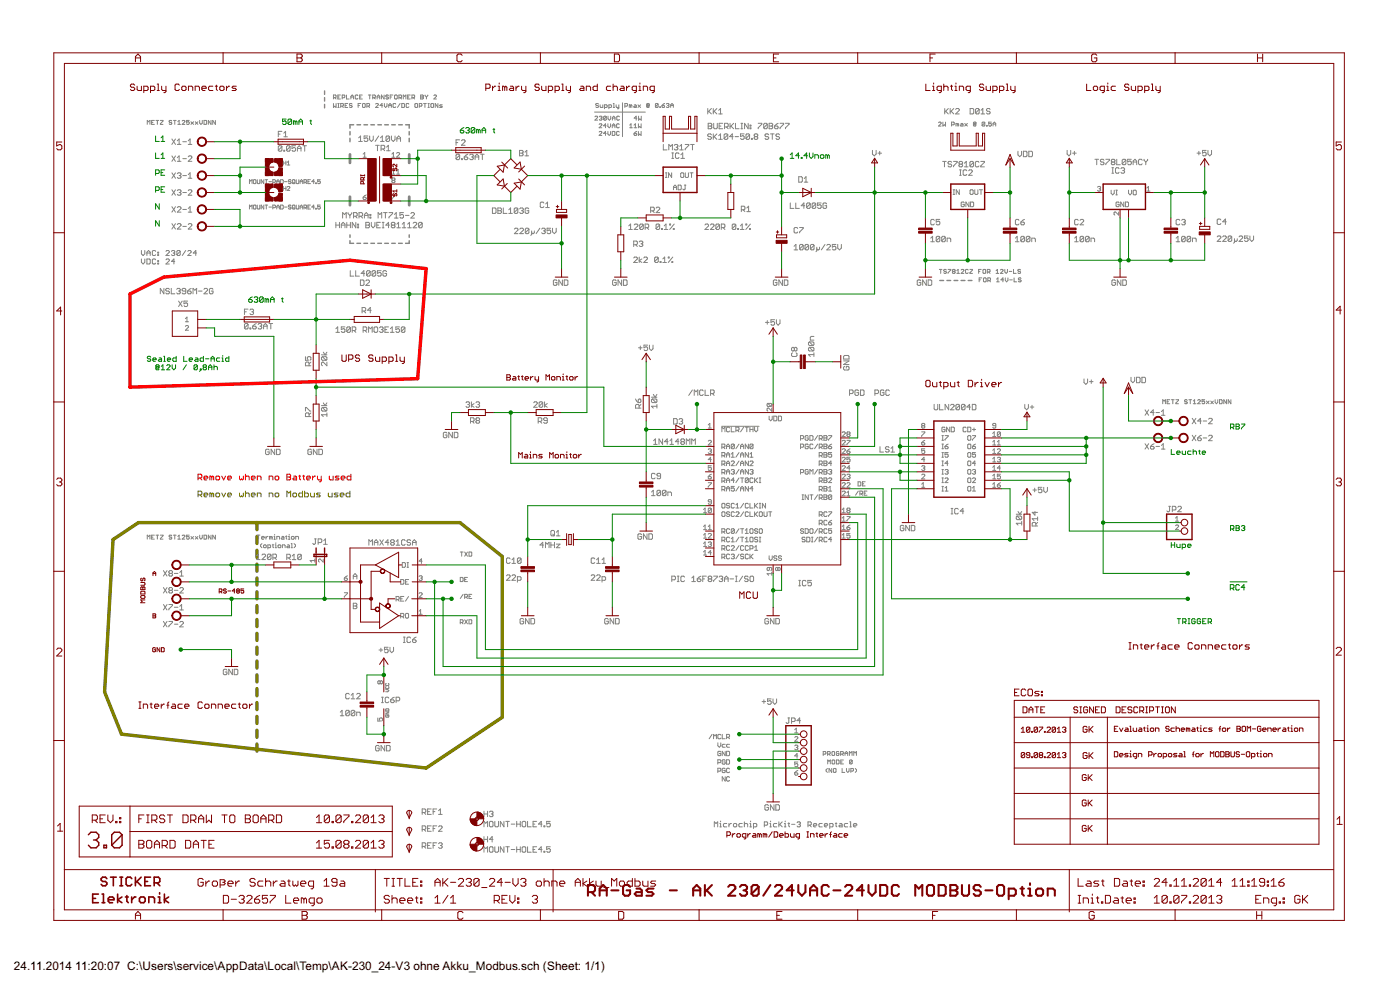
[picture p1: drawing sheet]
<svg xmlns="http://www.w3.org/2000/svg" width="420mm" height="297mm" viewBox="0 0 420 297" stroke-linecap="round" stroke-linejoin="round" font-family="sans-serif">
<defs><g id="words">
<g font-size="4">
<text x="4.2" y="291">24.11.2014</text>
<text x="22.6" y="291">11:20:07 C:\Users\service\AppData\Local\Temp\AK-230_24-V3 ohne Akku_Modbus.sch (Sheet: 1/1)</text>
</g>
</g></defs>
<g fill="none" stroke="#808000" stroke-width="1">
<path d="M77.1 156.8v2.1M33.9 161.9l7.7-5.1h96.4l12.7 10.2v48.2l-22.8 15.2-91.4-10.1-5.1-12.7zM77.1 161v2.1M77.1 165.1v2.1M77.1 169.3v2.1M77.1 173.4v2.1M77.1 177.6v2.1M77.1 181.7v2.1M77.1 185.9v2.1M77.1 190v2.2M77.1 194.2v2.1M77.1 198.3v2.1"/>
<path d="M77.1 202.5v2.1M77.1 206.6v2.2M77.1 210.8v2.1M77.1 214.9v2.2M77.1 219.1v2.1M77.1 223.2v2.2"/>
</g>
<g fill="none" stroke="#808000" stroke-width=".3">
<path d="M59.4 148.5h.9l.3-.3v-.5l-.3-.3h-.9v1.7M60 148.5l.6 .6M61.2 148.5h1.2l-.3-.6h-.6l-.3 .3v.6l.3 .3h.6M63.6 148.2l-.6-.3v1.2M63.6 148.2v.9M63.6 148.2l.2-.3 .3 .3v.9M64.8 148.2l.2-.3h.6l.3 .3v.6l-.3 .3h-.6l-.2-.3zM66.5 147.9l.6 1.2 .6-1.2M68.3 148.5h1.2l-.3-.6h-.6l-.3 .3v.6l.3 .3h.6M71.9 147.9v.9l.3 .3 .3-.3 .2 .3 .3-.3v-.9M73.7 148.2l.2-.3h.6l.3 .3v.9M73.7 147.4v1.7"/>
<path d="M75.4 148.5h1.2l-.3-.6h-.6l-.3 .3v.6l.3 .3h.6M77.2 149.1v-1.2h.9l.2 .3v.9M80.8 149.1v-1.2h.8l.3 .3v.9M82.5 148.2l.3-.3h.6l.3 .3v.6l-.3 .3h-.6l-.3-.3zM86.1 149.1v-1.7l.6 .5 .5-.5v1.7M87.9 148.2l.3-.3h.5l.3 .3v.6l-.3 .3h-.5l-.3-.3zM90.8 147.4v1.7h-.9l-.2-.3v-.6l.2-.3h.9M91.4 147.4v1.7h.9l.3-.3v-.6l-.3-.3h-.9M93.2 147.9v.9l.3 .3h.8v-1.2M96.1 147.9h-.8l-.3 .3 1.1 .6-.3 .3h-.8M98.5 147.9v.9l.3 .3h.9v-1.2M101.5 147.9h-.9l-.3 .3 1.2 .6-.3 .3h-.9"/>
<path d="M102.1 148.5h1.1l-.3-.6h-.5l-.3 .3v.6l.3 .3h.5M105 147.4v1.7h-.8l-.3-.3v-.6l.3-.3h.8"/>
</g>
<g fill="none" stroke="#808080" stroke-width=".42">
<path d="M97.4 27.3v1M97.4 29.3v1M97.4 31.3v1.1M105 39.5v1M106.1 37.4h-1.1v1.1M107.1 37.4h1.1M109.2 37.4h1.1M111.3 37.4h1.1M113.4 37.4h1.1M115.5 37.4h1.1M117.6 37.4h1M119.6 37.4h1.1"/>
<path d="M121.7 37.4h1.1v1.1M122.8 39.5v1M105 41.5v1M122.8 41.5v1M105 70.5v.7M105 72.2v.8h1.1M107.1 73h1.1M109.2 73h1.1M111.3 73h1.1M113.4 73h1.1M115.5 73h1.1M117.6 73h1"/>
<path d="M119.6 73h1.1M122.8 70.5v.7M122.8 72.2v.8h-1.1M282 84.2h1.2M284.2 84.2h1.1M286.3 84.2h1.1M288.4 84.2h1.2M290.6 84.2h1.1"/>
</g>
<g fill="none" stroke="#808080" stroke-width=".3">
<path d="M44.2 37.3v-1.2l.4 .4 .4-.4v1.2M45.5 36.7h.4M46.3 36.1h-.8v1.2h.8M46.8 36.1h.8M47.2 36.1v1.2M48.1 36.1h.8l-.8 1v.2h.8M51.5 36.3l-.1-.2-.6 .2 .7 .8-.1 .2-.6-.2M52 36.1h.9M52.5 36.1v1.2M53.4 37.3h.8M53.4 36.5l.4-.4v1.2M54.7 36.3l.2-.2 .6 .2-.8 1h.8"/>
<path d="M56.8 36.1h-.8v.6l.4-.2 .4 .2-.2 .6-.6-.2M57.3 36.5l.8 .8M58.1 36.5l-.8 .8M58.6 36.5l.8 .8M59.4 36.5l-.8 .8M59.9 36.1v.8l.4 .4 .4-.4v-.8M61.2 36.1l.8 .2v.8l-.2 .2h-.6zM63.3 36.1v1.2l-.8-1.2v1.2M64.6 36.1v1.2l-.8-1.2v1.2M84.6 39.4h-1.1v1.6M85.2 40l.5-.6v1.6M100.1 29.3h.6l.2-.2-.2-.6h-.6v1.2"/>
<path d="M100.1 31.1v1.1l.4-.3 .4 .3v-1.1M100.5 29.3l.4 .4M101.4 29.1h.4M101.4 32.2h.4M101.4 31.1h.4M101.6 31.1v1.1M102.2 28.5h-.8v1.2h.8M102.3 31.9h.5l.3-.7-.8-.1v1.1M102.7 31.9l.4 .3M102.7 29.3h.6l.2-.2-.2-.6h-.6v1.2M103.6 31.6h.4M104 28.5v1.2h.8"/>
<path d="M104.4 31.1h-.8v1.1h.8M105.3 29.1h.8M105.3 29.7v-.8l.4-.4 .4 .4v.8M105.7 31.2l-.2-.1-.6 .1 .8 .8-.2 .2-.6-.2M107.4 28.7l-.2-.2-.6 .2v.8l.2 .2 .6-.2M107.5 31.6h.4M107.9 29.1h.4M108.3 31.1h-.8v1.1M108.7 28.5h-.8v1.2h.8M108.8 31.2l.2-.1 .6 .1v.8l-.2 .2-.6-.2zM110.1 31.9h.6l.2-.7-.8-.1v1.1M110.5 31.9l.4 .3"/>
<path d="M110.6 28.5h.7M111 28.5v1.2M111.9 29.3h.6l.1-.2-.1-.6h-.6v1.2M112.2 29.3l.4 .4M112.7 31.2l.2-.1 .6 .1-.8 1h.8M113.2 29.1h.8M113.2 29.7v-.8l.4-.4 .4 .4v.8M114.8 31.6h-.8l.6-.5v1.1M115.3 28.5v1.2l-.8-1.2v1.2M115.4 31.1v.8l.3 .3 .4-.3v-.8M116.6 28.7l-.2-.2-.6 .2 .2 .4 .6 .2-.2 .4-.6-.2M116.7 32.2v-.7l.4-.4 .4 .4v.7"/>
<path d="M116.7 31.6h.8M117.1 29.1h.4M117.9 28.5h-.8v1.2M118.6 28.5l.6 .2v.8l-.2 .2-.6-.2v-.8zM118.8 31.2l-.2-.1-.6 .1v.8l.2 .2 .6-.2M119.7 29.3h.6l.2-.6-.8-.2v1.2M120.1 31.1l-.8 1.1M120.1 29.3l.4 .4M120.6 31.1l.8 .1v.8l-.2 .2h-.6zM121 29.7v-1.2l.4 .4 .4-.4v1.2M122.3 29.1h.4M122.7 31.2l-.2-.1-.6 .1v.8l.2 .2 .6-.2"/>
<path d="M123.1 28.5h-.8v1.2h.8M123.6 29.3h.6l.2-.2-.2-.6h-.6v1.2M124 29.3l.4 .4M124.5 31.2l.2-.1 .6 .1v.8l-.2 .2-.6-.2zM125.8 31.9h.6l.2-.3-.2-.5h-.6v1.1M126.3 28.5l.8 .2-.2 .4 .2 .4-.2 .2h-.6zM126.3 29.1h.6M127.1 31.1h.8M127.5 31.1v1.1M127.6 28.5l.4 .6M128 29.1v.6M128.4 28.5l-.4 .6"/>
<path d="M128.4 32.2h.4M128.4 31.1h.4M128.7 31.1v1.1M129.3 31.2l.2-.1 .6 .1v.8l-.2 .2-.6-.2zM130.2 28.7l.2-.2 .6 .2-.8 1h.8M131.4 31.1v1.1l-.8-1.1v1.1M132.7 31.5l-.8 .1 .6 .3 .2 .1-.2 .2h-.6M178.4 33.6h15.3M178.5 35.1l.3-.2 .5 .2-.8 .9h.8M179.6 31.2l-.2-.1-.6 .1 .2 .4 .6 .3-.2 .3-.6-.2M179.8 37.3l.2-.2 .6 .2-.8 1h.8M179.8 39.6l.2-.2 .6 .2-.8 1h.8"/>
<path d="M179.9 35.1l.5-.2 .3 .2-.3 .4M180.1 31.5v.5l.2 .2h.6v-.7M180.3 35.5h.1M180.4 35.5l.3 .2-.3 .3-.5-.1M181.4 32.2h.6l.2-.6-.8-.1v1.1M181.9 37.7h-.8l.6-.6v1.2M182 35.1v.8l-.2 .1-.6-.1M182 35.1l-.2-.2-.6 .2v.8M182 35.1l-.8 .8M182.4 37.1v.9l.4 .3 .4-.3v-.9M182.4 39.4v.8l.4 .4 .4-.4v-.8M182.5 34.9v.8l.4 .3 .4-.3v-.8"/>
<path d="M182.7 32.2h.6l.2-.6-.8-.1v1.1M183.7 38.3v-.8l.4-.4 .5 .4v.8M183.7 39.4l.9 .2v.8l-.3 .2h-.6zM183.7 37.7h.9M183.8 36v-.7l.4-.4 .4 .4v.7M183.8 35.5h.8M184 32.2h.4M184 31.1h.2v1.1M184.9 31.5l.2 .7h.6M185.7 31.5v.9l-.4 .2M185.8 37.3l-.1-.2-.6 .2v.8l.2 .2 .5-.2M185.8 39.6l-.1-.2-.6 .2v.8l.2 .2 .5-.2"/>
<path d="M185.9 35.1l-.2-.2-.6 .2v.8l.2 .1 .6-.1M186.8 30.8v10.2M187.5 31.9h.6l.2-.3-.2-.5h-.6v1.1M189 38.3h.8M189 37.5l.4-.4v1.2M189.2 31.6l-.4-.1v.7M189.2 31.6v.6M189.2 31.6l.2-.1 .2 .1v.6M190.3 38.3h.8M190.3 37.5l.4-.4v1.2M190.4 31.5l.5 .1v.6h-.5l-.2-.2 .2-.1h.5M191.1 39.4l-.8 .6"/>
<path d="M191.1 35.5h-.8l.6-.6v1.1M191.5 31.5l.8 .7M191.6 37.1v1.2l.4-.3 .4 .3v-1.2M191.6 39.4v1.2l.4-.4 .4 .4v-1.2M191.6 34.9v1.1l.4-.3 .4 .3v-1.1M192.3 31.5l-.8 .7M194.3 31.5h.4v.4h-.4zM194.7 31.9l.2-.7-.6-.1-.2 .1v.8l.2 .2 .6-.2M197.5 31.2v.8l-.2 .2-.6-.2M197.5 31.2l-.6-.1-.2 .1v.8M197.5 31.2l-.8 .8M198 32l.2 .2z"/>
<path d="M198.7 31.6h.6l.2 .4-.6 .2zM199.5 31.1l-.8 .5M200 31.2l.6-.1 .2 .1-.2 .4M200.4 31.6h.2M200.6 31.6l.2 .3-.2 .3-.6-.2M201.3 31.6h.8M201.3 32.2v-.7l.4-.4 .4 .4v.7M212.4 32.6v1.6M212.5 37h.9l.2 .3-.2 .5 .2 .6-.2 .2h-.9zM212.5 37.8h.9M212.7 33.4l.8 .8M213.5 32.6l-1.1 1.1"/>
<path d="M214.1 32.6v1.6M214.2 37v1.4l.2 .2h.6l.3-.2v-1.4M214.3 33.4l.8 .8M215.1 32.6l-1 1.1M215.7 33.1l.5-.5v1.6M215.7 34.2h1.1M215.8 37.8h.6M216.9 37h-1.1v1.6h1.1M217.4 38.1h.9l.2-.3v-.5l-.2-.3h-.9v1.6M218 38.1l.5 .5M219.1 37v1.6M219.4 37.8l.8 .8"/>
<path d="M220.2 37l-1.1 1.1M220.7 37v1.6h1.1M222.4 37h.5M222.4 38.6h.5M222.6 37v1.6M224.5 37v1.6l-1-1.6v1.6M225.1 38.4h.3v.2h-.3zM225.1 37.5h.3v.3h-.3zM227.5 37h1.1v.3l-1.1 1.1v.2M230.3 37.3l-.3-.3h-.6l-.2 .3v1.1M230.3 37.3v1.1l-.3 .2h-.6l-.2-.2M230.3 37.3l-1.1 1.1"/>
<path d="M230.8 37h.8l.3 .3-.3 .5 .3 .6-.3 .2h-.8zM230.8 37.8h.8M232.5 37.8h.8l.2 .6-.2 .2h-.6l-.2-.2zM233.5 37l-1 .8M234.1 37h1.1v.3l-1.1 1.1v.2M235.7 37h1.1v.3l-1.1 1.1v.2M281.7 36.8l.2-.2 .5 .2-.7 1h.7M283 36.6v1.2l.4-.4 .4 .4v-1.2M283.5 32.6v1.6M283.8 33.4l.8 .8M284.6 32.6l-1.1 1.1M285.2 32.6v1.6"/>
<path d="M285.4 33.4l.8 .8M285.6 37.4h.6l.2-.6-.8-.2v1.2M286.2 32.6l-1 1.1M286.8 32.8l.3-.2h.5l.3 .2v.3l-1.1 1.1h1.1M287.3 37.2v.6M287.3 37.2l-.4-.2v.8M287.3 37.2l.2-.2 .2 .2v.6M288.4 37l.6 .2v.6h-.6l-.2-.2 .2-.2h.6M289.5 37l.8 .8M290.3 37l-.8 .8M291.1 32.6h.9l.2 .2v1.1l-.2 .3h-.9zM292.3 37h.4v.4h-.4z"/>
<path d="M292.7 37.4l.2-.6-.6-.2-.2 .2v.8l.2 .2 .6-.2M293.9 32.8l-.3-.2h-.5l-.3 .2v1.1M293.9 32.8v1.1l-.3 .3h-.5l-.3-.3M293.9 32.8l-1.1 1.1M294.4 34.2h1.1M294.4 33.1l.6-.5v1.6M295.6 36.8v.8l-.2 .2-.7-.2M295.6 36.8l-.2-.2-.7 .2v.8M295.6 36.8l-.9 .8M296.1 37.6l.2 .2zM297.1 32.8l-.2-.2h-.6l-.2 .5 .2 .3h.6l.2 .5-.2 .3h-.6l-.2-.3M297.5 36.6h-.8v.6l.4-.2 .4 .2-.2 .6-.6-.2"/>
<path d="M298 37.8v-.8l.4-.4 .4 .4v.8M298 37.2h.8M51.6 41.7l1.1 1.6M51.6 46.8l1.1 1.6M51.6 51.9l1.1 1.6M51.6 56.9l1.1 1.7M52.7 41.7l-1.1 1.6M52.7 46.8l-1.1 1.6M52.7 51.9l-1.1 1.6M52.7 56.9l-1.1 1.7M53.2 42.2l.6-.5v1.6M53.2 47.3l.6-.5v1.6"/>
<path d="M53.2 48.4h1.1M53.2 57.2l.3-.3h.5l.3 .3-.3 .6M53.2 52.1l.3-.2h.5l.3 .2-.3 .6M53.2 43.3h1.1M53.8 52.7h.2M53.8 57.8h.2M54 52.7l.3 .2-.3 .6h-.5l-.3-.3M54 57.8l.3 .2-.3 .6h-.5l-.3-.3M54.9 42.5h1M54.9 47.6h1M54.9 52.7h1M54.9 57.8h1"/>
<path d="M56.5 47.1l.3-.3h.5l.3 .3v.2l-1.1 1.1h1.1M56.5 57.2l.3-.3h.5l.3 .3v.3l-1.1 1.1h1.1M56.5 43.3h1.1M56.5 42.2l.5-.5v1.6M56.5 52.4l.5-.5v1.6M56.5 53.5h1.1M74.9 55.1v-1.2l.3 .4 .4-.4v1.2M76.2 53.9l.6 .2-.2 1-.6-.2zM77.2 53.9v1l.2 .2 .6-.2v-1M79.2 53.9v1.2l-.8-1.2v1.2M79.5 53.9h.8M79.9 53.9v1.2"/>
<path d="M80.7 54.5h.8M81.9 54.7l.8-.2-.2-.6h-.6v1.2M83.1 54.5h.7M83.1 55.1v-.8l.3-.4 .4 .4v.8M83.5 40.2h.6M84.2 53.9h.6l.2 .2-.2 1h-.6zM84.6 44v1.1l-.3 .3h-.5l-.3-.3M84.6 44l-.3-.3h-.5l-.3 .3v1.1M84.6 44l-1.1 1.1M85 48.3v1.2M85 55.9v1.2M85 48.9h.8"/>
<path d="M85 56.5h.8M85.2 45.1h.2v.3h-.2zM85.2 41h1.1M85.4 54.5h.8M85.8 48.3v1.2M85.8 55.9v1.2M86.2 48.7l.4-.4v1.2M86.2 56.2l.2-.3 .6 .3-.8 .9h.8M86.2 49.5h.8M87.1 44v1.1l-.3 .3h-.5l-.3-.3M87.1 44l-.3-.3h-.5l-.3 .3v1.1M87.1 44l-1.1 1.1"/>
<path d="M87.3 54.1l-.2-.2-.5 .2 .2 .4 .5 .2-.2 .4-.5-.2M87.9 53.9l.6 .2-.2 1-.6-.2zM88.1 54.7l.4 .4M88.7 43.7h-1.1v.9l.6-.3 .5 .3v.5l-.3 .3h-.5l-.3-.3M88.9 53.9v1l.2 .2 .6-.2v-1M89.3 45.4v-1.1l.5-.6 .5 .6v1.1M89.3 44.6h1M90.1 54.5h.7M90.1 55.1v-.8l.4-.4 .3 .4v.8M90.9 43.7h1.1M91.2 54.7l.8-.2-.2-.6h-.6v1.2M91.4 43.7v1.7"/>
<path d="M91.6 54.7l.4 .4M92.4 54.5h.4M93.2 53.9h-.8v1.2h.8M94.4 54.5h-.8l.5-.6v1.2M94.7 54.9l.2 .2zM96.1 53.9h-.8v.6l.4-.2 .4 .2-.2 .6-.6-.2M107.7 41.4l.5-.6v1.6M107.7 42.4h1M109 59.2h.7l.2 .4-.7 .3zM109 46.2l.5-.4v1.4M109 47.2h.9M109.9 58.5l-.9 .7"/>
<path d="M110.4 40.8h-1.1v.8l.5-.2 .6 .2v.6l-.3 .2h-.5l-.3-.2M110.9 40.8v1.1l.6 .5 .5-.5v-1.1M112.7 43.6h1.1M113.3 43.6v1.6M113.6 40.8l-1 1.6M114.2 42.4h1.1M114.2 41.4l.5-.6v1.6M114.4 44.7h.8l.3-.3v-.5l-.3-.3h-.8v1.6M114.9 44.7l.6 .5M116 44.2l.5-.6v1.6M116 45.2h1.1M116.9 41.1v1.1l-.3 .2h-.5l-.3-.2"/>
<path d="M116.9 41.1l-.3-.3h-.5l-.3 .3v1.1M116.9 41.1l-1.1 1.1M117.5 40.8v1.1l.5 .5 .6-.5v-1.1M117.6 58.5h.9l-.9 1.4M117.6 46.2l.5-.4v1.4M117.6 51.3l.5-.4v1.4M117.6 47.2h.9M117.6 52.3h.9M117.8 54.1l-.2-.2 .2-.5 .7 .2-.2 .5M117.8 54.1l-.2 .2 .2 .5 .7-.2-.2-.5M117.8 54.1h.5M119 46l.2-.2 .7 .2-.9 1.2h.9"/>
<path d="M119 51.3l.5-.4v1.4M119 52.3h.9M119.1 42.4v-1l.6-.6 .5 .6v1M119.1 41.6h1.1M136.9 42.8h.5M137.9 42h-1v1.6M137.9 46.5l-.2-.2h-.6l-.2 .2v1.1M137.9 46.5v1.1l-.2 .3h-.6l-.2-.3M137.9 46.5l-1 1.1M138.5 47.6h.3v.3h-.3zM138.5 42.2l.3-.2h.5l.3 .2v.3l-1.1 1.1h1.1M139.3 47.1h.8l.3 .5-.3 .3h-.5l-.3-.3z"/>
<path d="M140.4 46.3l-1.1 .8M140.9 46.5l.3-.2h.6l.2 .2-.2 .6M141.5 47.1h.3M141.8 47.1l.2 .3-.2 .5h-.6l-.3-.3M142.6 47.1h1.1M142.6 47.9v-1.1l.5-.5 .6 .5v1.1M144.2 46.3h1.1M144.8 46.3v1.6M155.9 46h.8M155.9 45.1h.8l.3 .3-.3 .6 .3 .5-.3 .3h-.8zM157.5 46.8h1.1M157.5 45.7l.6-.6v1.7"/>
<path d="M181.9 40h-.8l.6-.6v1.2M190.3 40h.6l.2 .4-.6 .2zM199.1 43.3v1.7h1.1M199.7 53.3h.5M199.7 51.9h.5M199.9 51.9v1.4M200.7 45v-1.7l.6 .6 .5-.6v1.7M201.6 51.9v1.4l-1-1.4v1.4M201.6 45.9h.6M201.6 47.5h.6M201.9 45.9v1.6M202.1 56.9v-.9l.5-.5 .5 .5v.9"/>
<path d="M202.1 56.2h1M202.4 43.6l.2-.3h.6l.2 .3-.2 .6M202.9 44.2h.3M203.2 44.2l.2 .2-.2 .6h-.6l-.2-.3M203.5 55.5h.7l.2 .3v.9l-.2 .2h-.7zM203.8 46.2l-.3-.3h-.5l-.3 .3v1l.3 .3h.5l.3-.3M204 45h1.1M204 43.9l.5-.6v1.7M204.3 52.1l.2-.2 .7 .2v.9l-.2 .3-.7-.3zM204.3 47.5h1.1M204.3 46.4l.6-.5v1.6M205.4 55.5h.4"/>
<path d="M205.6 55.5v1.2l-.2 .2-.5-.2M205.6 43.3h1.1v.3l-1.1 1.1v.3M205.7 51.9v1.1l.2 .3 .7-.3v-1.1M207.1 51.9h.9M207.3 43.3h1M207.5 51.9v1.4M207.8 43.3v1.7M213.5 40.4l-.3-.2h-.5l-.3 .5 .3 .3h.5l.3 .5-.3 .3h-.5l-.3-.3M214.1 40.2v1.6M214.3 41l.8 .8M215.1 40.2l-1 1.1M215.7 40.7l.5-.5v1.6"/>
<path d="M215.7 41.8h1.1M218.4 40.4l-.3-.2h-.5l-.3 .2v1.1M218.4 40.4v1.1l-.3 .3h-.5l-.3-.3M218.4 40.4l-1.1 1.1M220 41h-1l.8-.8v1.6M220.6 41h1.1M223.3 40.2h-1.1v.8l.6-.3 .5 .3v.5l-.2 .3h-.6l-.3-.3M225 40.4v1.1l-.3 .3h-.6l-.2-.3M225 40.4l-1.1 1.1M225 40.4l-.3-.2h-.6l-.2 .2v1.1M225.5 41.5h.3v.3h-.3zM226.6 41l-.3 .3 .3 .5h.5l.3-.3-.3-.5"/>
<path d="M226.6 41l-.3-.3 .3-.5h.5l.3 .2-.3 .6M226.6 41h.5M230.7 40.4l-.3-.2h-.5l-.3 .5 .3 .3h.5l.3 .5-.3 .3h-.5l-.3-.3M231.2 40.2h1.1M231.8 40.2v1.6M234 40.4l-.3-.2h-.5l-.3 .5 .3 .3h.5l.3 .5-.3 .3h-.5l-.3-.3M239.7 53h.8l.3 .3v1.1l-.3 .3h-.8zM241.4 54.7h1M241.4 53.6l.5-.6v1.7M261.8 45.1v1.1l.6 .6 .5-.6v-1.1M263.5 46h1.1M264 45.4v1.1"/>
<path d="M282.9 48.4h1.1M283.4 48.4v1.7M285.6 48.7l-.3-.3h-.5l-.3 .3 .3 .6h.5l.3 .2-.3 .6h-.5l-.3-.3M286 58.3h.5M286 56.9h.5M286.2 48.4h1.1v.3l-1.1 1.1v.3M286.3 56.9v1.4M287.9 56.9v1.4l-.9-1.4v1.4M288 52.6h.5M288 51h.5M288.1 49.3l-.3-.3 .3-.6h.5l.3 .3-.3 .6M288.1 49.3h.5"/>
<path d="M288.1 49.3l-.3 .2 .3 .6h.5l.3-.3-.3-.5M288.2 51v1.6M289.4 50.1h1.1M289.4 49l.6-.6v1.7M290.2 51.2l-.3-.2h-.6l-.2 .2v1.1l.2 .3h.6l.3-.3M290.7 51.2l.3-.2h.5l.3 .2v.3l-1.1 1.1h1.1M291.4 56.9l.7 .3v.9l-.3 .2-.7-.2v-.9zM292.2 48.7l-.3-.3h-.6l-.2 .3v1.1M292.2 48.7v1.1l-.3 .3h-.6l-.2-.3M292.2 48.7l-1.1 1.1M292.5 56.9v1.2l.3 .2 .7-.2v-1.2M293.8 48.7l-.3-.3h-.5l-.3 .3v1.1l.3 .3h.5l.3-.3"/>
<path d="M293.9 56.9h1M294.3 48.4h1.1v.3l-1.1 1.1v.3h1.1M294.4 56.9v1.4M305.5 45.4v1.1l.5 .5 .6-.5v-1.1M307.1 45.4h.9l.2 .3v1l-.2 .3h-.9zM308.8 45.4h.8l.3 .3v1l-.3 .3h-.8zM320.3 45.1v1.1l.5 .6 .5-.6v-1.1M321.9 46h1.1M322.4 45.4v1.1M328.6 47.8h1.1M329.1 47.8v1.6M329.4 56.2l.7-.3 .2 .3-.2 .4"/>
<path d="M329.8 56.6h.3M330.1 56.6l.2 .3-.2 .4-.7-.2M331.3 48.1l-.3-.3h-.5l-.3 .3 .3 .5h.5l.3 .3-.3 .5h-.5l-.3-.3M331.9 47.8h1.1v.3l-1.1 1v.3M333.5 57.1v.9l.4 .5 .5-.5v-.9M333.7 52h.5M333.7 50.3h.5M333.8 48.6l-.3-.3 .3-.5h.5l.3 .3-.3 .5M333.8 48.6h.5M333.8 48.6l-.3 .3 .3 .5h.5l.3-.3-.3-.5M333.9 50.3v1.7M334.9 58.5h.4"/>
<path d="M334.9 57.1h.4M335.1 57.1v1.4M335.2 47.8v1.6h1M335.9 50.6l-.3-.3h-.6l-.2 .3v1.1l.2 .3h.6l.3-.3M336.4 50.6l.3-.3h.5l.3 .3-.3 .6M337 51.2h.2M337.2 51.2l.3 .2-.3 .6h-.5l-.3-.3M337.9 48.1v1l-.3 .3h-.5l-.3-.3M337.9 48.1l-.3-.3h-.5l-.3 .3v1M337.9 48.1l-1.1 1M338.7 57.1v.9l.5 .5 .4-.5v-.9M339.5 47.8h-1.1v.8l.6-.3 .5 .3v.5l-.3 .3h-.5l-.3-.3"/>
<path d="M340.1 48.6h1M340.1 49.4v-1.1l.5-.5 .5 .5v1.1M340.1 57.3l.2-.2 .7 .2v.9l-.2 .3-.7-.3zM342.8 48.1l-.3-.3h-.5l-.3 .3v1l.3 .3h.5l.3-.3M343.3 47.8l.6 .8M343.9 48.6v.8M344.2 56.4l.5-.5v1.4M344.2 57.3h.9M344.4 47.8v.3l-.5 .5M359.2 46h1.1M359.8 45.4v1.1M362 45.1h-1.1v.9l.8-.3 .3 .3v.5l-.3 .3h-.5l-.3-.3"/>
<path d="M362.5 45.1v1.1l.6 .6 .5-.6v-1.1M42.4 75.2v1l.5 .5 .6-.5v-1M42.4 77.7v1l.5 .5 .6-.5v-1M44.1 76.7v-1l.5-.5 .5 .5v1M44.1 77.7h.7l.3 .3v1l-.3 .2h-.7zM44.1 75.9h1M46.7 75.4l-.2-.2h-.5l-.3 .2v1l.3 .3h.5l.2-.3M46.7 78l-.2-.3h-.5l-.3 .3v1l.3 .2h.5l.2-.2M47.3 75.7h.3v.2h-.3zM47.3 76.4h.3v.3h-.3zM47.3 78.2h.3v.2h-.3zM47.3 79h.3v.2h-.3z"/>
<path d="M49.8 75.4l.3-.2h.5l.2 .2v.3l-1 1h1M49.8 78l.3-.3h.5l.2 .3v.2l-1 1h1M51.5 75.4l.2-.2h.5l.3 .2-.3 .5M51.6 62l1.1 1.6M51.6 67.1l1.1 1.6M51.9 75.9h.3M52.2 75.9l.3 .3-.3 .5h-.5l-.2-.3M52.5 78.4h-1l.7-.7v1.5M52.7 62l-1.1 1.6M52.7 67.1l-1.1 1.6M53.2 67.4l.3-.3h.5l.3 .3v.2l-1.1 1.1h1.1M53.2 62.3l.3-.3h.5l.3 .3v.3l-1.1 1h1.1"/>
<path d="M54.1 75.4l-.3-.2h-.5l-.2 .2v1M54.1 75.4v1l-.3 .3h-.5l-.2-.3M54.1 75.4l-1 1M54.9 62.8h1M54.9 67.9h1M55.7 75.2l-1 1.5M56.4 75.4l.2-.2h.5l.3 .2v.3l-1 1h1M56.5 67.4l.3-.3h.5l.3 .3v.2l-1.1 1.1h1.1M56.5 63.6h1.1M56.5 62.6l.5-.6v1.6M59 75.9h-1l.8-.7v1.5M74.9 62.7v-1.2l.3 .4 .4-.4v1.2"/>
<path d="M76.2 61.5l.6 .2-.2 1-.6-.2zM77.2 61.5v1l.2 .2 .6-.2v-1M79.2 61.5v1.2l-.8-1.2v1.2M79.5 61.5h.8M79.9 61.5v1.2M80.7 62.1h.8M81.9 62.3l.8-.2-.2-.6h-.6v1.2M83.1 62.7v-.8l.3-.4 .4 .4v.8M83.1 62.1h.7M84.2 61.5h.6l.2 .2-.2 1h-.6zM85.4 62.1h.8M87.3 61.7l-.2-.2-.5 .2 .2 .4 .5 .2-.2 .4-.5-.2"/>
<path d="M87.9 61.5l.6 .2-.2 1-.6-.2zM88.1 62.3l.4 .4M88.9 61.5v1l.2 .2 .6-.2v-1M90.1 62.7v-.8l.4-.4 .3 .4v.8M90.1 62.1h.7M91.2 62.3l.8-.2-.2-.6h-.6v1.2M91.6 62.3l.4 .4M92.4 62.1h.4M93.2 61.5h-.8v1.2h.8M94.4 62.1h-.8l.5-.6v1.2M94.7 62.5l.2 .2zM96.1 61.5h-.8v.6l.4-.2 .4 .2-.2 .6-.6-.2"/>
<path d="M100.8 66.7v1.6M100.8 67.5h1.1M101.9 66.7v1.6M102.4 67.5h1.1M102.4 68.3v-1l.6-.6 .5 .6v1M102.8 65.4v-1.6l.6 .5 .5-.5v1.6M104.1 67.5h1.1M104.1 66.7v1.6M104.5 63.8v.3l.5 .5M105 64.6v.8M105.2 66.7v1.6M105.6 63.8v.3l-.6 .5"/>
<path d="M106.1 64.9h.8l.3-.3v-.5l-.3-.3h-.8v1.6M106.6 64.9l.6 .5M106.8 66.7v1.6l-1.1-1.6v1.6M107.3 67.3h.3v.2h-.3zM107.3 68.1h.3v.2h-.3zM107.7 64.9h.8l.3-.3v-.5l-.3-.3h-.8v1.6M108.3 64.9l.5 .5M109.4 65.4v-1.1l.5-.5 .6 .5v1.1M109.4 64.6h1.1M109.8 67.5h.8M109.8 66.7h.8l.3 .3-.3 .5 .3 .6-.3 .2h-.8zM111 64.3h.3v.3h-.3z"/>
<path d="M111 65.2h.3v.2h-.3zM111.4 66.7v1.1l.6 .5 .5-.5v-1.1M113.1 67.5h.5M113.5 65.4v-1.6l.5 .5 .6-.5v1.6M114.2 66.7h-1.1v1.6h1.1M114.7 68.3h.6M114.7 66.7h.6M115 66.7v1.6M115.1 63.8h1.1M115.7 63.8v1.6M116.7 63.8h1.1v.3l-1.1 1.1v.2M116.9 67.5h-1.1l.8-.8v1.6"/>
<path d="M117.7 67.5l-.3-.2 .3-.6h.6l.2 .3-.2 .5M117.7 67.5l-.3 .3 .3 .5h.6l.2-.2-.2-.6M117.7 67.5h.6M118.4 65.4h1.1M118.4 64.3l.5-.5v1.6M119.1 68.3h1.1M119.1 67.3l.5-.6v1.6M120.7 68.3h1.1M120.7 67.3l.6-.6v1.6M121.1 63.8h-1.1v.8l.6-.3 .5 .3v.6l-.3 .2h-.5l-.3-.2M121.6 64.6h1.1M122.3 68.3h1.1"/>
<path d="M122.3 67.3l.6-.6v1.6M123.3 64.1l.3-.3h.5l.3 .3v.2l-1.1 1.1h1.1M124 67l.2-.3h.6l.3 .3v.3l-1.1 1h1.1M126.7 67v1.1l-.3 .2h-.5l-.3-.2M126.7 67l-.3-.3h-.5l-.3 .3v1.1M126.7 67l-1.1 1.1M147.8 62.4h.8l.3 .3v1.1l-.3 .2h-.8zM149.4 62.4h.8l.3 .3-.3 .5 .3 .6-.3 .2h-.8zM149.4 63.2h.8M151 62.4v1.6h1.1M152.7 64h1.1M152.7 62.9l.5-.5v1.6"/>
<path d="M154.4 68.7l.2-.2h.6l.2 .2v.3l-1 1.1h1M155.4 62.7v1.1l-.2 .2h-.6l-.3-.2M155.4 62.7l-.2-.3h-.6l-.3 .3v1.1M155.4 62.7l-1.1 1.1M156 62.7l.2-.3h.6l.3 .3-.3 .5M156 68.7l.3-.2h.5l.3 .2v.3l-1.1 1.1h1.1M156.5 63.2h.3M156.8 63.2l.3 .3-.3 .5h-.6l-.2-.2M158.7 62.7l-.3-.3h-.5l-.3 .3v1.1l.3 .2h.5l.3-.2v-.6h-.6M158.7 68.7l-.2-.2h-.6l-.3 .2v1.1M158.7 68.7v1.1l-.2 .3h-.6l-.3-.3M158.7 68.7l-1.1 1.1"/>
<path d="M159.6 69.3v1.1l-.3 .2M160.4 69.3v.5l-.3 .3-.5-.3M162 68.5l-1.1 1.6M162.6 68.7l.2-.2h.6l.2 .2-.2 .6M163.1 69.3h.3M163.2 60.9l-.3-.3h-.5l-.3 .3v1.1l.3 .3h.5l.3-.3M163.4 69.3l.2 .3-.2 .5h-.6l-.2-.3M163.8 62.3h1M163.8 61.2l.5-.6v1.7M165.3 68.5h-1.1v.8l.5-.3 .6 .3v.5l-.3 .3h-.5l-.3-.3M165.8 68.5v1.1l.6 .5 .5-.5v-1.1M188.7 67.8l.6-.6v1.7"/>
<path d="M188.7 68.9h1.1M190.2 77.4l.3-.3h.5l.3 .3v.3l-1.1 1.1h1.1M190.2 73.4h.8l.3-.2v-.6l-.3-.3h-.8v1.7M190.3 67.5l.3-.3h.6l.2 .3v.3l-1.1 1.1h1.1M190.7 73.4l.6 .6M191.8 72.6l.3-.3h.5l.3 .3-.3 .6M191.8 77.1v1.7M192.4 73.2h.2M192.6 77.7l-.8 .5 .8 .6M192.6 73.2l.3 .2-.3 .6h-.5l-.3-.3M193.1 67.5v1.1l-.3 .3h-.5l-.3-.3M193.1 67.5l-.3-.3h-.5l-.3 .3v1.1"/>
<path d="M193.1 67.5l-1.1 1.1M193.2 77.4l.3-.3h.5l.3 .3v.3l-1.1 1.1h1.1M193.6 68.3h.8l.3-.2v-.6l-.3-.3h-.8v1.7M194.2 68.3l.5 .6M195.3 63.3h.8l.3-.3v-.6l-.3-.2h-.8v1.6M195.8 63.3l.6 .5M196.9 62.4l.3-.2h.5l.3 .2v.3l-1.1 1.1h1.1M197.5 77.4v1.1l-.2 .3h-.6l-.2-.3M197.5 77.4l-.2-.3h-.6l-.2 .3v1.1M197.5 77.4l-1 1.1M198 67.5v1.1l-.3 .3h-.5l-.3-.3M198 67.5l-.3-.3h-.5l-.3 .3v1.1"/>
<path d="M198 67.5l-1.1 1.1M198.1 78.5h.3v.3h-.3zM198.5 68.6h.3v.3h-.3zM198.9 78.8h1.1M198.9 77.7l.6-.6v1.7M199.3 68.9h1.1M199.3 67.8l.6-.6v1.7M200.6 77.1h.2v.3h-.2zM201 67.2h.3v.3h-.3zM201.7 78.5h.2v.3h-.2zM201.9 77.1l-1.3 1.7M202.1 68.6h.2v.3h-.2z"/>
<path d="M202.3 67.2l-1.3 1.7M211.6 67.5l.2-.3h.6l.2 .3v.3l-1 1.1h1M213.2 67.5l.3-.3h.5l.3 .3v.3l-1.1 1.1h1.1M215.9 67.5v1.1l-.3 .3h-.5l-.3-.3M215.9 67.5l-.3-.3h-.5l-.3 .3v1.1M215.9 67.5l-1.1 1.1M216.5 68.3h.8l.3-.2v-.6l-.3-.3h-.8v1.7M217 68.3l.6 .6M220.8 67.5v1.1l-.2 .3h-.6l-.2-.3M220.8 67.5l-.2-.3h-.6l-.2 .3v1.1M220.8 67.5l-1 1.1M221.4 68.6h.3v.3h-.3z"/>
<path d="M222.2 68.9h1.1M222.2 67.8l.5-.6v1.7M222.5 62.9h.8l.3-.2v-.6l-.3-.2h-.8v1.6M223 62.9l.6 .6M223.8 67.2h.3v.3h-.3zM224.1 62.4l.6-.5v1.6M224.1 63.5h1.1M224.9 68.6h.3v.3h-.3zM225.2 67.2l-1.4 1.7M237.2 60.9v1.6h1.1M238.3 73.9l.6-.6v1.7M238.3 75h1.1"/>
<path d="M238.8 60.9v1.6h1.1M239.4 68.5l-.3-.2h-.5l-.3 .2v1.1l.3 .3h.5l.3-.3M240 68.3h1v.2l-1 1.1v.3M241 73.6v1.1l-.2 .3h-.6l-.2-.3M241 73.6l-.2-.3h-.6l-.2 .3v1.1M241 73.6l-1 1.1M241.5 61.7h-1l.8-.8v1.6M242.7 73.6v1.1l-.3 .3h-.5l-.3-.3M242.7 73.6l-.3-.3h-.5l-.3 .3v1.1M242.7 73.6l-1.1 1.1M243.2 61.2v1.1l-.3 .2h-.5l-.3-.2M243.2 61.2l-.3-.3h-.5l-.3 .3v1.1"/>
<path d="M243.2 61.2l-1.1 1.1M244.3 73.6v1.1l-.2 .3h-.6l-.3-.3M244.3 73.6l-.2-.3h-.6l-.3 .3v1.1M244.3 73.6l-1.1 1.1M244.8 61.2v1.1l-.3 .2h-.5l-.3-.2M244.8 61.2l-.3-.3h-.5l-.3 .3v1.1M244.8 61.2l-1.1 1.1M245.1 74.2v1l-.2 .3M246 74.2v.5l-.3 .3-.6-.3M246.4 60.9h-1v.8l.5-.3 .5 .3v.6l-.2 .2h-.6l-.2-.2M247.6 73.3l-1.1 1.7M248.1 61.2l-.3-.3h-.5l-.3 .3v1.1l.3 .2h.5l.3-.2v-.6h-.6"/>
<path d="M248.1 73.6l.3-.3h.6l.2 .3v.3l-1.1 1.1h1.1M250.9 73.3h-1.1v.9l.5-.3 .6 .3v.5l-.3 .3h-.6l-.2-.3M251.4 73.3v1.1l.5 .6 .6-.6v-1.1M279.3 72.5h1.1M279.3 71.5l.6-.6v1.6M280.4 66.1l-.3-.3h-.5l-.3 .3v1.1l.3 .3h.5l.3-.3M282 71.2v1.1l-.2 .2h-.6l-.2-.2M282 71.2l-.2-.3h-.6l-.2 .3v1.1M282 65.8h-1v.9l.5-.3 .5 .3v.5l-.2 .3h-.6l-.2-.3M282 71.2l-1 1.1M283.7 71.2v1.1l-.3 .2h-.5l-.3-.2M283.7 71.2l-.3-.3h-.5l-.3 .3v1.1"/>
<path d="M283.7 71.2l-1.1 1.1M284.2 72.5v-1h.9l.2 .2v.8M289.4 60.9l-.2-.3-.7 .3v.9l.2 .2 .7-.2v-.5h-.5M290.8 60.6v1.4l-.9-1.4v1.4M291.3 60.6h.7l.2 .3v.9l-.2 .2h-.7zM304.7 72.5h1.1M304.7 71.5l.6-.6v1.6M305.8 66.1l-.3-.3h-.5l-.3 .3v1.1l.3 .3h.5l.3-.3M306.4 66.7h.8l.2 .5-.2 .3h-.6l-.2-.3zM307.4 71.2v1.1l-.2 .2h-.6l-.2-.2M307.4 71.2l-.2-.3h-.6l-.2 .3v1.1M307.4 71.2l-1 1.1"/>
<path d="M307.4 65.8l-1 .9M309.1 71.2v1.1l-.3 .2h-.5l-.3-.2M309.1 71.2l-.3-.3h-.5l-.3 .3v1.1M309.1 71.2l-1.1 1.1M309.6 72.5v-1h.9l.2 .2v.8M322.5 71.5l.5-.6v1.6M322.5 72.5h1.1M323.6 66.1l-.3-.3h-.5l-.3 .3v1.1l.3 .3h.5l.3-.3M324.1 66.1l.3-.3h.6l.2 .3v.3l-1.1 1.1h1.1M325.2 71.2v1.1l-.2 .2h-.6l-.3-.2M325.2 71.2l-.2-.3h-.6l-.3 .3v1.1M325.2 71.2l-1.1 1.1"/>
<path d="M326.9 71.2v1.1l-.3 .2h-.5l-.3-.2M326.9 71.2l-.3-.3h-.5l-.3 .3v1.1M326.9 71.2l-1.1 1.1M327.4 72.5v-1h.8l.3 .2v.8M335.7 63.6v.9l-.9-.9-.5 .2 .3 .7M335.9 60.9l-.3-.3-.7 .3v.9l.3 .2 .7-.2v-.5h-.5M337.3 60.6v1.4l-1-1.4v1.4M337.8 60.6h.7l.2 .3v.9l-.2 .2h-.7zM353 72.5h1.1M353 71.5l.5-.6v1.6M354.1 66.1l-.3-.3h-.5l-.3 .3v1.1l.3 .3h.5l.3-.3M354.6 66.1l.3-.3h.5l.3 .3-.3 .6"/>
<path d="M355.2 66.7h.2M355.4 66.7l.3 .2-.3 .6h-.5l-.3-.3M355.7 71.2v1.1l-.3 .2h-.5l-.3-.2M355.7 71.2l-.3-.3h-.5l-.3 .3v1.1M355.7 71.2l-1.1 1.1M357.3 71.2v1.1l-.2 .2h-.6l-.2-.2M357.3 71.2l-.2-.3h-.6l-.2 .3v1.1M357.3 71.2l-1 1.1M357.9 72.5v-1h.8l.3 .2v.8M365.3 71.1l.3-.3h.5l.3 .3v.3l-1.1 1h1.1M366.4 66l-.3-.3h-.5l-.3 .3v1.1l.3 .3h.5l.3-.3M366.9 71.1l.3-.3h.5l.3 .3v.3l-1.1 1h1.1"/>
<path d="M368 66.5h-1.1l.8-.8v1.7M369.7 71.1v1.1l-.3 .2h-.5l-.3-.2M369.7 71.1l-.3-.3h-.5l-.3 .3v1.1M369.7 71.1l-1.1 1.1M370.5 71.6v1.1l-.3 .3M371.3 71.6v.6l-.3 .2-.5-.2M371.9 71.1l.2-.3h.6l.2 .3v.3l-1 1h1M374.6 70.8h-1.1v.8l.5-.2 .6 .2v.6l-.3 .2h-.5l-.3-.2M375.1 70.8v1.1l.6 .5 .5-.5v-1.1M49.2 86.5v1.7l-1.1-1.7v1.7M50.8 86.8l-.2-.3h-.6l-.3 .6 .3 .2h.6l.2 .6-.2 .3h-.6l-.3-.3M51.4 86.5v1.7h1.1"/>
<path d="M53 86.8l.3-.3h.5l.3 .3-.3 .5M53.6 87.3h.2M53.6 90.3l1.1 1.7M53.8 87.3l.3 .3-.3 .6h-.5l-.3-.3M54.7 90.3l-1.1 1.7M55.6 97.9l.3-.2 .7 .2-1 1.2h1M55.6 95.6l.5-.5v1.4M55.6 96.5h1M55.8 87.3h-.9l-.2-.2 .2-.6h.6l.3 .3v1.1l-.3 .3h-.6l-.2-.3M56.3 87.3h.8l.3 .6-.3 .3h-.5l-.3-.3zM56.3 90.3h-1.1v.8l.8-.2 .3 .2v.6l-.3 .3h-.5l-.3-.3M57.4 86.5l-1.1 .8"/>
<path d="M57.9 88.2v-1.7l.6 .6 .5-.6v1.7M59.6 87.3h1.1M61.2 86.8l.3-.3h.5l.3 .3v.3l-1.1 1.1h1.1M63.9 86.8l-.3-.3h-.5l-.3 .3v1.1l.3 .3h.5l.3-.3v-.6h-.5M73.4 93.6h.5M74.4 92.8h-1v1.6M74.4 97.3l-.2-.2h-.6l-.2 .2v1.1M74.4 97.3v1.1l-.2 .3h-.6l-.2-.3M74.4 97.3l-1 1.1M75 98.4h.3v.3h-.3zM75 93l.3-.2h.5l.3 .2-.3 .6M75.5 93.6h.3"/>
<path d="M75.8 97.9h.8l.3 .5-.3 .3h-.5l-.3-.3zM75.8 93.6l.3 .2-.3 .6h-.5l-.3-.3M76.9 97.1l-1.1 .8M77.5 97.3l.2-.2h.6l.2 .2-.2 .6M78 97.9h.3M78.3 97.9l.2 .2-.2 .6h-.6l-.2-.3M79.1 97.9h1.1M79.1 98.7v-1.1l.6-.5 .5 .5v1.1M80.7 97.1h1.1M81.3 97.1v1.6M100.8 98.6l.5-.5v1.6M100.8 99.7h1.1"/>
<path d="M103.5 98.1h-1.1v.8l.6-.3 .5 .3v.5l-.2 .3h-.6l-.3-.3M105.1 81.2v1.6h1.1M105.2 98.4l-.3-.3h-.5l-.3 .3v1M105.2 98.4v1l-.3 .3h-.5l-.3-.3M105.2 98.4l-1.1 1M105.7 99.2h.8l.3-.3v-.5l-.3-.3h-.8v1.6M106.3 99.2l.5 .5M106.7 81.2v1.6h1.1M108.2 84h.8l.2 .3v1.1l-.2 .2h-.8zM108.7 93.3h.8l.2-.2v-.6l-.2-.2h-.8v1.6M109 99.2h.8l.3-.3v-.5l-.3-.3h-.8v1.6M109.2 93.3l.5 .6"/>
<path d="M109.5 82h-1.1l.8-.8v1.6M109.5 99.2l.6 .5M109.8 84.3l.3-.3h.5l.3 .3v.3l-1.1 1h1.1M110.6 99.7v-1.6l.6 .5 .5-.5v1.6M111.1 81.5l-1.1 1.1M111.1 81.5v1.1l-.3 .2h-.5l-.3-.2M111.1 81.5l-.3-.3h-.5l-.3 .3v1.1M111.4 93.1h-1.1l.8-.8v1.6M112.2 98.4l.3-.3h.6l.2 .3v1l-.2 .3h-.6l-.3-.3zM112.8 81.5v1.1l-.3 .2h-.6l-.2-.2M112.8 81.5l-.3-.3h-.6l-.2 .3v1.1M112.8 81.5l-1.1 1.1"/>
<path d="M113.9 98.4l.3-.3h.5l.3 .3-.3 .5M114.4 81.2h-1.1v.8l.5-.2 .6 .2v.6l-.3 .2h-.5l-.3-.2M114.4 98.9h.3M114.7 98.9l.3 .3-.3 .5h-.5l-.3-.3M115.5 98.9h.6M116 81.5l-.3-.3h-.5l-.3 .3v1.1l.3 .2h.5l.3-.2v-.6h-.5M116.6 98.1h-1.1v1.6h1.1M117.2 99.7h1.1M117.2 98.6l.5-.5v1.6M119.9 98.1h-1.1v.8l.5-.3 .6 .3v.5l-.3 .3h-.5l-.3-.3M121.5 98.4v1l-.2 .3h-.6l-.3-.3M121.5 98.4l-.2-.3h-.6l-.3 .3v1"/>
<path d="M121.5 98.4l-1.1 1M167.2 84.3l-.3-.3h-.6l-.2 .3v1l.2 .3h.6l.3-.3v-.5h-.6M168.8 84v1.6l-1.1-1.6v1.6M169.3 84h.9l.2 .3v1l-.2 .3h-.9zM184.9 84.3l-.2-.3h-.6l-.2 .3v1l.2 .3h.6l.2-.3v-.5h-.5M186.6 84v1.6l-1.1-1.6v1.6M187.1 84h.8l.3 .3v1l-.3 .3h-.8zM229.7 96.7h1.1M230.3 96.2v1.1M232.5 95.9h-1.1v.8l.5-.2 .6 .2v.6l-.3 .3h-.6l-.2-.3M233 95.9v1.1l.5 .6 .6-.6v-1.1M233.2 84.3l-.3-.3h-.5l-.3 .3v1l.3 .3h.5l.3-.3v-.5h-.6"/>
<path d="M234.8 84v1.6l-1.1-1.6v1.6M235.4 84h.8l.3 .3v1l-.3 .3h-.8zM276.4 84.3l-.3-.3h-.6l-.2 .3v1l.2 .3h.6l.3-.3v-.5h-.6M278 84v1.6l-1.1-1.6v1.6M278.6 84h.8l.2 .3v1l-.2 .3h-.8zM281.9 80.8h.8M282.3 80.8v1.2M284 81l-.2-.2-.6 .2 .2 .4 .6 .2-.2 .4-.6-.2M284.5 80.8h.8l-.8 1.2M286 81.4l-.2 .2 .2 .4 .6-.2-.2-.4M286 81.4l-.2-.2 .2-.4 .6 .2-.2 .4M286 81.4h.4"/>
<path d="M287.1 82h.9M287.1 81.2l.4-.4v1.2M288.5 81l.1-.2 .7 .2-.8 1h.8M290.6 81l-.2-.2-.6 .2v.8l.2 .2 .6-.2M291.1 80.8h.8l-.8 1v.2h.8M293.7 81.4h.4M293.9 84h.3M294.5 80.8h-.8v1.2M294.6 83.4h-.7v1.2M295 81l.2-.2 .6 .2v.8l-.2 .2-.6-.2zM295.1 83.6l.3-.2 .6 .2v.8l-.2 .2-.7-.2zM296.3 81.6h.6l.2-.6-.8-.2v1.2"/>
<path d="M296.5 84.2h.6l.2-.6-.8-.2v1.2M296.7 81.6l.4 .4M296.9 84.2l.4 .4M298.9 82h.8M298.9 81.2l.4-.4v1.2M299.1 84.6h.8M299.1 83.8l.4-.4v1.2M300.2 81l.2-.2 .6 .2-.8 1h.8M301.2 84h-.8l.6-.6v1.2M301.6 80.8v.8l.4 .4 .3-.4v-.8M301.7 83.4v.8l.4 .4 .4-.4v-.8M302.9 81.4h.8"/>
<path d="M303 84h.8M304.2 80.8v1.2h.8M304.3 83.4v1.2h.8M306.3 81l-.2-.2-.6 .2 .2 .4 .6 .2-.2 .4-.6-.2M306.4 83.6l-.2-.2-.6 .2 .2 .4 .6 .2-.2 .4-.6-.2M334.8 84.3l-.3-.3h-.6l-.2 .3v1l.2 .3h.6l.3-.3v-.5h-.6M336.4 84v1.6l-1.1-1.6v1.6M337 84h.8l.2 .3v1l-.2 .3h-.8zM91.7 107v1.1h.8l-.3-.5 .3-.6h.5l.3 .3v.5l-.3 .3M92.8 109.7v-.8l-.3-.3h-.6l-.2 .3v.8h1.6M93.3 108.6l-.5 .6M96.5 106.5h1.6"/>
<path d="M96.8 107h1l.3 .3v.5l-.3 .3M96.8 107l-.3 .3v.5l.3 .3h1M96.8 107l1 1.1M97 105.7l.6 .8 .5-.8M98.1 108.6v1.1l-1.1-1.1-.5 .3v.6l.3 .2M190.7 119.7l.8 1.1M191.5 120l.3-.3 .5 .3v.5l-.2 .3h-.6zM191.6 104.4h1.1M192.2 103.8v1.1M194.4 103.5h-1.1v.9l.5-.3 .6 .3v.5l-.3 .3h-.6l-.2-.3M194.9 103.5v1.1l.6 .6 .5-.6v-1.1M195.5 119.2h1.6"/>
<path d="M195.8 119.7l1.1 1.1M195.8 119.7l-.3 .3v.5l.3 .3h1.1M195.8 119.7h1.1l.2 .3v.5l-.2 .3M196.1 118.3l.5 .9 .5-.9M207.8 117l-1.1 1.6M208.3 118.6v-1.6l.6 .5 .5-.5v1.6M211.1 117.3l-.3-.3h-.6l-.2 .3v1.1l.2 .2h.6l.3-.2M211.6 117v1.6h1.1M213.3 118.1h.8l.2-.3v-.5l-.2-.3h-.8v1.6M213.8 118.1l.5 .5M237.8 105.9l-.2 .2v.6l.2 .3h1.1l.3-.3v-.6l-.3-.2M238.4 104.5l-.3-.3-.5 .3v.6l.2 .2 .6-.2"/>
<path d="M238.4 104.5l.2-.3 .6 .3v.6l-.3 .2-.5-.2M238.4 104.5v.6M242.9 102.6l-.3 .3v.5l.3 .3h1.1M242.9 104.2l-.3 .3v.6l.3 .2h1.1M242.9 102.6h1.1l.3 .3v.5l-.3 .3M242.9 104.2h1.1l.3 .3v.6l-.3 .2M242.9 104.2l1.1 1.1M242.9 102.6l1.1 1.1M244.3 105.9v1.1M244.3 106.4h-1.7l.6 .6M244.3 100.9h-.8l-.3 .3v.8h1.1M253.2 106.9l.2-.2h1.1l.3 .2v.8h-1.6z"/>
<path d="M253.2 108.3h1.6l-1.6 1.1h1.6M253.4 109.9l-.2 .3v.5l.2 .3h1.1l.3-.3v-.5l-.3-.3h-.5v.6M255 118.1h.8l.2-.3v-.5l-.2-.3h-.8v1.6M257.7 117.3l-.3-.3h-.5l-.3 .3v1.1l.3 .2h.5l.3-.2v-.6h-.6M258.2 117h.8l.3 .3v1.1l-.3 .2h-.8zM262.6 118.1h.8l.3-.3v-.5l-.3-.3h-.8v1.6M265.3 117.3l-.3-.3h-.5l-.3 .3v1.1l.3 .2h.5l.3-.2v-.6h-.5M266.9 117.3l-.2-.3h-.6l-.2 .3v1.1l.2 .2h.6l.2-.2M325.3 113.7v1.1l.6 .5 .5-.5v-1.1M327 114.5h1M327.5 114v1.1M339.4 113.2v1.1l.6 .5 .5-.5v-1.1"/>
<path d="M341.1 113.2h.8l.3 .3v1.1l-.3 .2h-.8zM342.7 113.2h.8l.3 .3v1.1l-.3 .2h-.8zM351.1 119.9h-.8v1.2h.8M351.6 119.9h.8M352 119.9v1.2M352.9 119.9h.8l-.8 1v.2h.8M356.8 119.9h.8M357.2 119.9v1.2M361.5 119.9h-.8v.6l.4-.2 .4 .2-.2 .6-.6-.2M364.7 119.9v.8l.4 .4 .4-.4v-.8M366 119.9h.6l.2 .2-.2 1h-.6zM368.1 119.9v1.2l-.8-1.2v1.2"/>
<path d="M369.4 119.9v1.2l-.8-1.2v1.2M80.8 135l-.3-.2h-.5l-.3 .2v1.1l.3 .3h.5l.3-.3v-.5h-.5M82.4 134.8v1.6l-1-1.6v1.6M83 134.8h.8l.3 .2v1.1l-.3 .3h-.8zM91.7 123.3v-1h.2l1.1 1h.3M92.8 125v-.8l-.3-.3h-.6l-.2 .3v.8h1.6M93.3 123.9l-.5 .5M93.5 135l-.3-.2h-.5l-.3 .2v1.1l.3 .3h.5l.3-.3v-.5h-.5M95.1 134.8v1.6l-1.1-1.6v1.6M95.7 134.8h.8l.3 .2v1.1l-.3 .3h-.8zM96.5 121.7h1.6M96.8 122.3h1l.3 .2v.6l-.3 .2"/>
<path d="M96.8 122.3l-.3 .2v.6l.3 .2h1M96.8 122.3l1 1M97 120.9l.6 .8 .5-.8M98.1 123.9v1.1M98.1 124.4h-1.6l.5 .6M134.1 130l-.2-.3h-.6l-.2 .3v1.1l.2 .2h.6l.2-.2v-.6h-.5M135.8 129.7v1.6l-1.1-1.6v1.6M136.3 129.7h.8l.3 .3v1.1l-.3 .2h-.8zM139.8 120.8l.3-.2h.6l.2 .2-.2 .6M140.4 121.4h.3M140.7 121.4l.2 .2-.2 .6h-.6l-.3-.3M141.2 126.4h.8l.3-.2v-.6l-.3-.3h-.8v1.7"/>
<path d="M141.5 120.6v1.6M141.8 126.4l.5 .6M142.3 121.1l-.8 .5 .8 .6M142.8 120.8l.3-.2h.6l.2 .2-.2 .6M143.1 126.2l-.3-.3 .3-.6h.6l.2 .3-.2 .6M143.1 126.2l-.3 .2 .3 .6h.6l.2-.3-.2-.5M143.1 126.2h.6M143.4 121.4h.3M143.7 121.4l.2 .2-.2 .6h-.6l-.3-.3M160.2 120.8l.2-.2h.6l.2 .2v.3l-1 1.1h1M161.5 126.4h.8l.3-.2v-.6l-.3-.3h-.8v1.7M162.1 126.4l.5 .6"/>
<path d="M162.9 120.8l-.3-.2h-.5l-.3 .2v1.1M162.9 120.8v1.1l-.3 .3h-.5l-.3-.3M162.9 120.8l-1.1 1.1M163.4 120.6v1.6M164.3 121.1l-.9 .5 .9 .6M164.3 126.2h-.9l-.2-.3 .2-.6h.6l.3 .3v1.1l-.3 .3h-.6l-.2-.3M191.8 122.4v-.8l-.3-.3h-.5l-.3 .3v.8h1.6M192.3 121.3l-.5 .6M196.2 132.2l.5-.5v1.6M196.2 133.3h1M197.1 121.9h-1.6l.6 .5M197.1 121.3v1.1"/>
<path d="M198.9 131.7v1.6l-1.1-1.6v1.6M200.5 132.5h-1.1l.8-.8v1.6M201.1 132.2l.5-.5v1.6M201.1 133.3h1M202.2 125.6h.8l.2 .3v1.1l-.2 .2h-.8zM203.8 132.5h-1.1l.8-.8v1.6M203.8 125.9l.3-.3h.5l.3 .3-.3 .5M204.3 126.4h.3M204.6 132.5l-.3 .3 .3 .5h.5l.3-.2-.3-.6M204.6 132.5h.5M204.6 132.5l-.3-.3 .3-.5h.5l.3 .3-.3 .5M204.6 126.4l.3 .3-.3 .5h-.5l-.3-.2"/>
<path d="M206 133.3v-1.6l.5 .5 .6-.5v1.6M207.6 133.3v-1.6l.6 .5 .5-.5v1.6M212.6 127.5l.4-.5v1.4M212.6 128.4h.9M212.6 134.9l.7-.2 .2 .2-.2 .5M212.6 132.4l.2-.3 .7 .3-.9 1.1h.9M213 135.4h.3M213.3 135.4l.2 .2-.2 .5-.7-.3M213.5 139.7h-.9v.7l.4-.2 .5 .2-.2 .7-.7-.2M213.5 137.9h-.9l.7-.7v1.4M216.6 127.9h11.2M216.6 139.3h.7l.3-.3-.3-.7h-.7v1.4"/>
<path d="M216.6 129.6v-1.4l.5 .4 .5-.4v1.4M216.6 134.2h.7l.3-.3-.3-.7h-.7v1.4M216.6 136.7h.7l.3-.2-.3-.7h-.7v1.4M217.1 134.2l.5 .4M217.1 136.7l.5 .5M217.1 139.3l.5 .4M218 134.6v-.9l.5-.5 .5 .5v.9M218 137.2v-1l.5-.4 .5 .4v1M218 139.7v-.9l.5-.5 .5 .5v.9M218 133.9h1M218 136.5h1M218 139h1"/>
<path d="M219 128.4l-.3-.2-.7 .2v.9l.3 .3 .7-.3M219.5 138.6l.2-.3 .7 .3-.9 1.1h.9M219.5 128.2v1.4h.9M219.5 136.2l.4-.4v1.4M219.5 137.2h.9M220.4 133.5l-.7-.3-.2 .3v.9M220.4 133.5v.9l-.2 .2-.7-.2M220.4 133.5l-.9 .9M220.9 129.1h.7l.2-.7-.2-.2h-.7v1.4M221.3 129.1l.5 .5M221.8 133.2l-.9 1.4M221.8 135.8l-.9 1.4"/>
<path d="M221.8 138.3l-.9 1.4M222.2 134.6v-.9l.5-.5 .5 .5v.9M222.2 137.2v-1l.5-.4 .5 .4v1M222.2 139.7v-.9l.5-.5 .5 .5v.9M222.2 133.9h1M222.2 136.5h1M222.2 139h1M223.2 128.2l-1 1.4M223.7 128.2h.9M224.1 128.2v1.4M224.6 133.2v1.4l-.9-1.4v1.4M224.6 135.8v1.4l-.9-1.4v1.4"/>
<path d="M224.6 138.3v1.4l-.9-1.4v1.4M225.1 128.2v1.4M225.1 136.2l.4-.4v1.4M225.1 128.9h.9M225.1 138.6l.2-.3 .7 .3-.9 1.1h.9M225.1 137.2h.9M226 133.5l-.7-.3-.2 .3v.9M226 128.2v1.4M226 133.5v.9l-.2 .2-.7-.2M226 133.5l-.9 .9M226.5 128.2v.9l.4 .5 .5-.5v-.9M230.4 121l-.2 .3 .2 .7h1"/>
<path d="M230.4 121h1l.2 .3-.2 .7M230.4 121l1 1M230.8 124.9v.9l.5 .5 .5-.5v-.9M231.6 122.4v1l-.9-1-.5 .3 .2 .7M232.2 124.9h.7l.3 .2v.9l-.3 .3h-.7zM233.6 124.9h.7l.2 .2v.9l-.2 .3h-.7zM240.2 134.2h.7l.3-.7-.3-.3h-.7v1.4M240.2 131.6h.7l.3-.7-.3-.2h-.7v1.4M242.6 130.9l-.3-.2-.7 .2v1l.3 .2 .7-.2v-.5h-.5M242.6 133.5l-.3-.3-.7 .3v.9l.3 .2 .7-.2v-.5h-.5M243.1 130.7h.7l.2 .2v1l-.2 .2h-.7zM244 133.5l-.2-.3-.7 .3v.9l.2 .2 .7-.2"/>
<path d="M245.4 133.2l-.9 1.4M245.4 130.7l-.9 1.4M245.9 134.2h.6l.3-.3-.3-.7h-.6v1.4M245.9 136.7h.6l.3-.2-.3-.7h-.6v1.4M245.9 139.3h.6l.3-.3-.3-.7h-.6v1.4M245.9 131.6h.6l.3-.2-.3-.7h-.6v1.4M246.3 139.3l.5 .4M246.3 136.7l.5 .5M246.3 134.2l.5 .4M246.3 131.6l.5 .5M247.3 130.7h.7l.2 .2-.2 .5 .2 .5-.2 .2h-.7zM247.3 131.4h.7"/>
<path d="M247.3 133.2h.7l.2 .3-.2 .4 .2 .5-.2 .2h-.7zM247.3 135.8h.7l.2 .2-.2 .5 .2 .4-.2 .3h-.7zM247.3 133.9h.7M247.3 136.5h.7M247.3 138.3h.7l.2 .3-.2 .4 .2 .5-.2 .2h-.7zM247.3 139h.7M248.7 130.7h.9l-.9 1.4M248.7 133.9h.7l.2 .5-.7 .2zM249.6 135.8h-.9v.7l.4-.3 .5 .3-.2 .7-.7-.3M249.6 139h-.9l.7-.7v1.4M249.6 133.2l-.9 .7M252.8 129.8l.2-.2 .7 .2-.9 1.2h.9"/>
<path d="M252.8 140l.2-.3 .7 .3-.9 1.1h.9M252.8 137.4l.2-.2 .7 .2-.9 1.2h.9M252.8 134.9l.2-.2 .7 .2-.9 1.2h.9M252.8 132.4l.2-.3 .7 .3-.9 1.1h.9M254.2 132.1h.9l-.9 1.4M254.2 135.4h.7l.2 .4-.7 .3zM254.4 130.3l-.2-.3 .2-.4 .7 .2-.2 .5M254.4 130.3l-.2 .2 .2 .5 .7-.3-.2-.4M254.4 130.3h.5M255.1 134.7l-.9 .7M255.1 137.2h-.9v.7l.4-.2 .5 .2-.2 .7-.7-.2M264.1 134v1.6h1.1"/>
<path d="M266.8 134.3l-.2-.3h-.6l-.3 .3 .3 .5h.6l.2 .3-.2 .5h-.6l-.3-.2M267.4 134.6l.5-.6v1.6M267.4 135.6h1.1M276.6 129.6h.9l-.9 1.4M276.6 132.8h.7l.2 .5-.7 .2zM276.6 140l.7-.3 .2 .3-.2 .4M276.8 127.7l-.2 .3 .2 .4 .7-.2-.2-.5M276.8 127.7l-.2-.2 .2-.5 .7 .3-.2 .4M276.8 127.7h.5M277.5 134.7h-.9v.7l.5-.3 .4 .3-.2 .7-.7-.3M277.5 137.9h-.9l.7-.7v1.4M277.5 132.1l-.9 .7"/>
<path d="M280.4 121.3v1.4l.2 .3h.6l.2-.3v-1.4M282 121.3v1.7h1.1M282.7 133.2h.4M282.7 134.6h.4M282.7 132.1h.4M282.7 135.8h.4M282.7 137.2h.4M282.7 138.3h.4M282.7 139.7h.4M282.7 130.7h.4M282.9 130.7v1.4M282.9 133.2v1.4"/>
<path d="M282.9 135.8v1.4M282.9 138.3v1.4M283.6 130.7h.9l-.9 1.4M283.6 133.9h.7l.2 .5-.7 .2zM283.6 128.4l-.2-.2-.7 .2v.9l.2 .3 .7-.3v-.4h-.5M284.5 135.8h-.9v.7l.5-.3 .4 .3-.2 .7-.7-.3M284.5 139h-.9l.7-.7v1.4M284.5 133.2l-.9 .7M284.7 121.3v1.7l-1.1-1.7v1.7M285 128.2v1.4l-.9-1.4v1.4M285.3 121.6l.2-.3h.6l.2 .3v.3l-1 1.1h1M285.5 128.2h.7l.2 .2v.9l-.2 .3h-.7z"/>
<path d="M288 121.6l-.3-.3h-.5l-.3 .3v1.1M288 121.6v1.1l-.3 .3h-.5l-.3-.3M288 121.6l-1.1 1.1M289.6 121.6v1.1l-.3 .3h-.5l-.3-.3M289.6 121.6l-.3-.3h-.5l-.3 .3v1.1M289.6 121.6l-1.1 1.1M290 128.4l-.3-.2-.7 .2v.9l.3 .3 .7-.3M290.4 136l.3-.2 .7 .2v.9l-.3 .3-.7-.3zM290.4 133.5l.3-.3 .7 .3v.9l-.3 .2-.7-.2zM290.4 130.9l.3-.2 .7 .2v1l-.3 .2-.7-.2zM290.4 128.2h.7l.3 .2v.9l-.3 .3h-.7zM290.7 138.3l.7 .3v.9l-.3 .2-.7-.2v-.9z"/>
<path d="M291.3 122.1h-1.1l.8-.8v1.7M291.8 121.3h.8l.3 .3v1.1l-.3 .3h-.8zM291.8 130.7h1l-1 1.4M291.8 133.9h.7l.3 .5-.7 .2zM291.8 128.9h1M292.3 128.4v.9M292.8 135.8h-1v.7l.5-.3 .5 .3-.3 .7-.7-.3M292.8 139h-1l.7-.7v1.4M292.8 133.2l-1 .7M297.9 130l.5-.4v1.4M297.9 133.5h1M297.9 136.1h1"/>
<path d="M297.9 138.6h1M297.9 131h1M297.9 132.6l.5-.5v1.4M297.9 135.1l.5-.4v1.4M297.9 137.7l.5-.5v1.4M298.9 127.7h-.7l-.3-.2 .3-.5 .7 .3v.9l-.3 .2-.7-.2M299.3 134.9l.3-.2 .6 .2-.9 1.2h.9M299.3 133.5h.9M299.3 137.4l.7-.2 .2 .2-.2 .5M299.3 132.6l.5-.5v1.4M299.8 137.9h.2M300 137.9l.2 .2-.2 .5-.7-.2"/>
<path d="M300.2 129.8l-.6-.2-.3 .2v.9M300.2 129.8v.9l-.2 .3-.7-.3M300.2 129.8l-.9 .9M307.6 121.3v1.1l.5 .6 .5-.6v-1.1M309.2 122.1h1.1M309.7 121.6v1.1M343.6 123l1.1 1.6M343.6 133.1l1.1 1.6M344.7 123l-1.1 1.6M344.7 133.1l-1.1 1.6M345.3 133.9h.8l.3 .6-.3 .2h-.6l-.2-.2zM346.4 123.8h-1.1l.8-.8v1.6"/>
<path d="M346.4 133.1l-1.1 .8M346.9 133.9h1.1M346.9 123.8h1.1M348.6 123.5l.5-.5v1.6M348.6 133.7l.5-.6v1.6M348.6 124.6h1M348.6 134.7h1M349 121.1v-1.2l.4 .4 .4-.4v1.2M350.3 120.5h.4M356.3 120.1l-.2-.2-.6 .2 .2 .4 .6 .2-.2 .4-.6-.2M357.8 125.5l1.1 1.6M357.8 130.6l1.1 1.6"/>
<path d="M358.1 121.1h.8M358.1 120.3l.4-.4v1.2M358.9 125.5l-1.1 1.6M358.9 130.6l-1.1 1.6M359.4 120.1l.2-.2 .6 .2-.8 1h.8M359.5 131.4h.8l.2 .6-.2 .2h-.6l-.2-.2zM360.5 126.3h-1l.8-.8v1.6M360.5 130.6l-1 .8M361.1 131.4h1.1M361.1 126.3h1.1M362.1 120.3l.8 .8M362.7 125.8l.3-.3h.5l.3 .3v.2l-1.1 1.1h1.1"/>
<path d="M362.7 130.9l.3-.3h.5l.3 .3v.2l-1.1 1.1h1.1M362.9 120.3l-.8 .8M363.4 120.3l.8 .8M364.2 120.3l-.8 .8M165.6 159.2h.5l.3 .2v1.1l-.3 .3h-.5l-.3-.3v-1.1zM167 159.7l.5-.5v1.6M195.5 147.6l.6-.5v1.6M195.5 148.7h1.1M196.6 142.3l-.3-.3h-.5l-.3 .3v1.1l.3 .2h.5l.3-.2M198.2 142.8h-.8l-.2-.2 .2-.6h.6l.2 .3v1.1l-.2 .2h-.6l-.2-.2M198.2 147.4l-.2-.3h-.6l-.2 .3v1.1M198.2 147.4v1.1l-.2 .2h-.6l-.2-.2"/>
<path d="M198.2 147.4l-1 1.1M199.9 147.4l-.3-.3h-.5l-.3 .3v1.1M199.9 147.4v1.1l-.3 .2h-.5l-.3-.2M199.9 147.4l-1.1 1.1M200.4 148.7v-1.1h.9l.2 .3v.8M211.1 158l.5-.5v1.4M211.1 152.9l.5-.5v1.4M211.1 153.8h1M211.1 158.9h1M212.6 143h.7l.2 .4-.7 .3zM212.6 144.8h.9l-.9 1.4M212.6 158l.4-.5v1.4"/>
<path d="M212.6 158.9h.9M213.5 150.6h-.7l-.2-.2 .2-.5 .7 .2v1l-.2 .2-.7-.2M213.5 152.7l-.2-.3-.7 .3v.9M213.5 152.7v.9l-.2 .2-.7-.2M213.5 152.7l-.9 .9M213.5 142.3l-.9 .7M216.6 144.3h.7l.3-.2-.3-.7h-.7v1.4M216.6 141.8h.7l.3-.2-.3-.7h-.7v1.4M216.6 146.9h.7l.3-.3-.3-.7h-.7v1.4M216.6 151.3l.3-.3 .7 .3v.9l-.3 .2-.7-.2zM216.6 153.8l.3-.2 .7 .2v.9l-.3 .3-.7-.3zM216.6 159.6h.7l.3-.3-.3-.7h-.7v1.4"/>
<path d="M217.1 141.8l.5 .5M217.1 144.3l.5 .5M217.1 146.9l.5 .4M217.1 159.6l.5 .4M218 142.3v-1l.5-.4 .5 .4v1M218 144.8v-.9l.5-.5 .5 .5v.9M218 147.3v-.9l.5-.5 .5 .5v.9M218 141.6h1M218 144.1h1M218 146.6h1M219 151.3l-.3-.3-.7 .3 .3 .4 .7 .3-.3 .4-.7-.2M219 153.8l-.3-.2-.7 .2 .3 .5 .7 .2-.3 .5-.7-.3"/>
<path d="M219 158.9l-.3-.3-.7 .3v.9l.3 .2 .7-.2M219.5 141.1l.7-.2 .2 .2-.2 .5M219.9 141.6h.3M220.2 141.6l.2 .2-.2 .5-.7-.3M220.4 145.9h-.9v.7l.4-.2 .5 .2-.2 .7-.7-.2M220.4 144.1h-.9l.7-.7v1.4M220.4 158.9l-.7-.3-.2 .3v.9M220.4 151.3l-.2-.3-.7 .3v.9l.2 .2 .7-.2M220.4 153.8l-.2-.2-.7 .2v.9l.2 .3 .7-.3M220.4 158.9v.9l-.2 .2-.7-.2M220.4 158.9l-.9 .9M220.9 153.8l.2-.2 .7 .2-.9 1.2h.9"/>
<path d="M220.9 152.4h.9M220.9 151.5l.4-.5v1.4M221.8 140.9l-.9 1.4M221.8 143.4l-.9 1.4M221.8 145.9l-.9 1.4M221.8 158.6l-.9 1.4M222.2 142.3v-1l.5-.4 .5 .4v1M222.2 147.3v-.9l.5-.5 .5 .5v.9M222.2 141.6h1M222.2 143.4h1M222.2 146.6h1M222.2 158.6h1"/>
<path d="M222.7 143.4v1.4M222.7 158.6v1.4M223.2 151l-1 1.4M223.2 153.6l-1 1.4M223.7 159.1l.4-.5v1.4M224.6 143.6v1l-.2 .2-.7-.2M224.6 151.3l-.2-.3-.7 .3v.9l.2 .2 .7-.2M224.6 153.8l-.2-.2-.7 .2v.9l.2 .3 .7-.3M224.6 140.9v1.4l-.9-1.4v1.4M224.6 145.9v1.4l-.9-1.4v1.4M224.6 143.6l-.7-.2-.2 .2v1M224.6 143.6l-.9 1"/>
<path d="M225.1 151v1.4h.9M225.1 153.6v1.4h.9M225.1 141.1l.7-.2 .2 .2-.2 .5M225.3 158.6l.7 .3v.9l-.2 .2-.7-.2v-.9zM225.5 141.6h.3M225.8 141.6l.2 .2-.2 .5-.7-.3M226 143.6l-.2-.2-.7 .2v1l.2 .2 .7-.2M226 146.6h-.9l.7-.7v1.4M226.5 143.4v1.4M226.5 151v1.4M226.5 153.6v1.4M226.7 154.3l.7 .7"/>
<path d="M226.7 144.1l.7 .7M226.7 151.7l.7 .7M227.4 158.9l-.2-.3-.7 .3 .2 .4 .7 .3-.2 .4-.7-.2M227.4 143.4l-.9 .9M227.4 151l-.9 1M227.4 153.6l-.9 .9M227.9 143.4h.4M227.9 144.8h.4M227.9 151h.4M227.9 152.4h.4M228.1 153.6l.7 .2v.9l-.2 .3-.7-.3v-.9zM228.1 143.4v1.4"/>
<path d="M228.1 151v1.4M228.1 158.6l.7 .3v.9l-.2 .2-.7-.2v-.9zM229.3 153.6v1.1l.2 .3 .7-.3v-1.1M229.7 151v1.4l-.9-1.4v1.4M230.7 153.6h.9M231.1 153.6v1.4M240.2 141.8h.7l.3-.7-.3-.2h-.7v1.4M240.7 149.9h.5M240.7 148.5h.5M240.9 148.5v1.4M241.2 158.9l-.7-.3-.3 .5 .7 .2 .3 .5-.3 .2-.7-.2M241.6 158.6h.7l.3 .3v.9l-.3 .2h-.7z"/>
<path d="M242.6 141.1l-.3-.2-.7 .2v.9l.3 .3 .7-.3v-.4h-.5M242.6 148.5v1.4l-1-1.4v1.4M243.1 142.3v-1.4l.4 .4 .5-.4v1.4M243.1 148.5h.9M243.3 158.6l.7 .3v.9l-.2 .2-.7-.2v-.9zM243.5 148.5v1.4M245.4 158.6l-.9 1.4M245.4 148.5l-.9 1.4M245.4 140.9l-.9 1.4M245.9 149.4h.6l.3-.2-.3-.7h-.6v1.4M245.9 159.6h.6l.3-.3-.3-.7h-.6v1.4M245.9 146.9h.6l.3-.3-.3-.7h-.6v1.4"/>
<path d="M245.9 144.3h.6l.3-.2-.3-.7h-.6v1.4M245.9 157h.6l.3-.2-.3-.7h-.6v1.4M245.9 154.5h.6l.3-.2-.3-.7h-.6v1.4M245.9 141.8h.6l.3-.2-.3-.7h-.6v1.4M246.3 157l.5 .5M246.3 159.6l.5 .4M246.3 154.5l.5 .5M246.3 149.4l.5 .5M246.3 146.9l.5 .4M246.3 144.3l.5 .5M246.3 141.8l.5 .5M247.3 145.9h.7l.2 .3-.2 .4 .2 .5-.2 .2h-.7z"/>
<path d="M247.3 140.9h.7l.2 .2-.2 .5 .2 .4-.2 .3h-.7zM247.3 141.6h.7M247.3 143.4h.7l.2 .2-.2 .5 .2 .5-.2 .2h-.7zM247.3 144.1h.7M247.3 146.6h.7M247.3 148.5h.7l.2 .2-.2 .5 .2 .4-.2 .3h-.7zM247.3 149.2h.7M248.2 158.9l-.2-.3-.7 .3v.9l.2 .2 .7-.2M248.2 153.8l-.2-.2-.7 .2v.9l.2 .3 .7-.3M248.2 156.3l-.2-.2-.7 .2v1l.2 .2 .7-.2M248.7 146.4l.4-.5v1.4M248.7 141.1l.7-.2 .2 .2-.2 .5"/>
<path d="M248.7 143.6l.2-.2 .7 .2-.9 1.2h.9M248.7 153.6h.9l-.9 1.4M248.7 156.8h.7l.2 .5-.7 .2zM248.7 147.3h.9M249.1 141.6h.3M249.4 141.6l.2 .2-.2 .5-.7-.3M249.6 148.7v.9l-.2 .3-.7-.3M249.6 158.6h-.9v.7l.4-.2 .5 .2-.2 .7-.7-.2M249.6 148.7l-.7-.2-.2 .2v.9M249.6 156.1l-.9 .7M249.6 148.7l-.9 .9M252.8 142.5l.2-.2 .7 .2-.9 1.2h.9"/>
<path d="M252.8 145.1l.2-.3 .7 .3-.9 1.1h.9M252.8 147.6l.2-.2 .7 .2-.9 1.2h.9M252.8 153.8h.9M252.8 158.9h.9M252.8 152.9l.4-.5v1.4M252.8 155.4l.4-.4v1.4M252.8 158l.4-.5v1.4M252.8 156.4h.9M254.2 145.1l.2-.3 .7 .3-.9 1.1h.9M254.2 142.5l.7-.2 .2 .2-.2 .5M254.2 158.2h.7l.2 .5-.7 .2zM254.2 155h.9l-.9 1.4"/>
<path d="M254.2 148.8h.9M254.2 147.8l.4-.4v1.4M254.4 153.1l-.2-.2 .2-.5 .7 .3-.2 .4M254.4 153.1l-.2 .3 .2 .4 .7-.2-.2-.5M254.4 153.1h.5M254.6 143h.3M254.9 143l.2 .2-.2 .5-.7-.3M255.1 157.5l-.9 .7M255.1 140.4h-.9l.7-.7v1.4M257.5 144.5h.6l.2 .3v.8l-.2 .2h-.6zM257.6 147.3l-.8 1.3M258.1 148.2h.6l.2-.2-.2-.7h-.6v1.3"/>
<path d="M258.5 148.2l.4 .4M258.8 145.2h.4M259.4 148h.4M259.7 144.5h-.9v1.3h.9M260.2 147.3h-.8v1.3h.8M271.3 157.9l-.3-.3h-.5l-.3 .3v1.1l.3 .3h.5l.3-.3v-.5h-.6M272.9 157.6v1.7l-1.1-1.7v1.7M273.5 157.6h.8l.3 .3v1.1l-.3 .3h-.8zM276.6 146.2h.9M276.6 142.5l.2-.2 .7 .2-.9 1.2h.9M276.6 145.3l.5-.5v1.4M277.1 140.4h.2"/>
<path d="M277.3 140.4l.2 .3-.2 .4-.7-.2M282.7 140.9h.4M282.7 142.3h.4M282.7 143.4h.4M282.7 144.8h.4M282.7 145.9h.4M282.7 147.3h.4M282.9 140.9v1.4M282.9 143.4v1.4M282.9 145.9v1.4M283.6 141.1l.7-.2 .2 .2-.2 .5M283.6 143.6l.2-.2 .7 .2-.9 1.2h.9"/>
<path d="M283.6 147.3h.9M283.6 146.4l.5-.5v1.4M284.1 141.6h.2M284.3 141.6l.2 .2-.2 .5-.7-.3M285.4 154.2h.6M285.4 152.5h.6M285.7 152.5v1.7M287.6 152.8l-.3-.3h-.5l-.3 .3v1.1l.3 .3h.5l.3-.3M289.2 153.4h-1l.8-.9v1.7M290.4 141.1l.3-.2 .7 .2v.9l-.3 .3-.7-.3zM290.7 143.4l.7 .2v1l-.3 .2-.7-.2v-1zM290.7 145.9l.7 .3v.9l-.3 .2-.7-.2v-.9z"/>
<path d="M291.8 141.1l.7-.2 .3 .2-.3 .5M291.8 143.6l.3-.2 .7 .2-1 1.2h1M291.8 146.4l.5-.5v1.4M291.8 147.3h1M292.3 141.6h.2M292.5 141.6l.3 .2-.3 .5-.7-.3M297.9 140.2l.5-.5v1.4M297.9 145.3l.5-.5v1.4M297.9 146.2h1M297.9 141.1h1M297.9 143.7h1M297.9 142.7l.5-.4v1.4"/>
<path d="M299.3 145.5h.7l.2 .5-.6 .2zM300.2 142.3h-.9v.7l.5-.3 .4 .3-.2 .7-.7-.3M300.2 140.4h-.9l.7-.7v1.4M300.2 144.8l-.9 .7M305 154.3h1.6M305.2 154.8h1.1l.3 .3v.5l-.3 .3M305.2 154.8l-.2 .3v.5l.2 .3h1.1M305.2 154.8l1.1 1.1M305.5 153.5l.6 .8 .5-.8M306.6 157h-1.6l.5 .5M306.6 156.5v1M310 147h1.1"/>
<path d="M310.5 146.5v1.1M310.6 153.5v1.1l-.8-.9h1.6M310.9 157.8v-.8l-.3-.3h-.6l-.2 .3v.8h1.6M311.4 156.7l-.5 .6M311.4 155.6h-1.6l.5 .6M311.4 155.1v1.1M312.7 146.2h-1.1v.8l.6-.3 .5 .3v.6l-.3 .2h-.5l-.3-.2M313.2 146.2v1.1l.6 .5 .5-.5v-1.1M350.7 151.9h.6M351 151.9v1.4l-.3 .2-.5-.2M351.8 153h.8l.3-.3v-.5l-.3-.3h-.8v1.6M352.8 157.8l.2-.3 .7 .3-.9 1.1h.9"/>
<path d="M352.8 156.4h.9M352.8 155.4l.5-.4v1.4M353.5 152.2l.2-.3h.6l.2 .3v.3l-1 1h1M44.2 161.8v-1.2l.4 .4 .4-.4v1.2M45.5 161.2h.4M46.3 160.6h-.8v1.2h.8M46.8 160.6h.8M47.2 160.6v1.2M48.1 160.6h.8l-.8 1.2h.8M49 171.2l1.1 1.6M49 176.3l1.1 1.6M50.1 171.2l-1.1 1.6"/>
<path d="M50.1 176.3l-1.1 1.6M50.9 172l-.2-.2 .2-.6h.6l.3 .3-.3 .5M50.9 177.1l-.2-.3 .2-.5h.6l.3 .3-.3 .5M50.9 172l-.2 .3 .2 .5h.6l.3-.2-.3-.6M50.9 177.1l-.2 .3 .2 .5h.6l.3-.2-.3-.6M50.9 172h.6M50.9 177.1h.6M51.5 160.8l-.1-.2-.6 .2 .7 .8-.1 .2-.6-.2M52 160.6h.9M52.3 172h1.1M52.3 177.1h1.1M52.5 160.6v1.2"/>
<path d="M53.4 161l.4-.4v1.2M53.4 161.8h.8M54 172.8h1M54 176.6l.2-.3h.6l.2 .3v.2l-1 1.1h1M54 171.8l.5-.6v1.6M54.7 160.8l.2-.2 .6 .2-.8 1h.8M56.8 160.6h-.8v.6l.4-.2 .4 .2-.2 .6-.6-.2M57.3 161l.8 .8M58.1 161l-.8 .8M58.6 161l.8 .8M59.4 161l-.8 .8M59.9 160.6v.8l.4 .4 .4-.4v-.8"/>
<path d="M61.2 160.6l.8 .2v.8l-.2 .2h-.6zM63.3 160.6v1.2l-.8-1.2v1.2M64.6 160.6v1.2l-.8-1.2v1.2M77 166.8l.5-.5v1.6M77 167.9h1.1M77.2 160.5h.8M77.6 160.5v1.3M78.5 161.4h.8l-.2-.4-.6 .2 .2 .6h.4M78.6 166.5l.3-.2h.5l.3 .2v.3l-1.1 1.1h1.1M78.6 163.1l-.4 .4v.4l.4 .4M79.1 163.7l.6-.2 .2 .6-.6 .2zM79.8 161v.8"/>
<path d="M80.4 164.3h.6l.2-.2-.2-.6h-.6v1.2M80.4 161l-.6 .4M81.3 161.2l-.4-.2v.8M81.3 161.2v.6M81.3 161.2l.2-.2 .2 .2v.6M81.3 166.5v1.1l-.2 .3h-.6l-.3-.3M81.3 166.5l-.2-.2h-.6l-.3 .2v1.1M81.3 166.5l-1.1 1.1M81.7 163.5h.4M81.9 167.4h.8l.3-.3v-.6l-.3-.2h-.8v1.6M81.9 163.3l.2 1M82.2 161.8h.4"/>
<path d="M82.2 161h.2v.8M82.4 160.3v.2M82.4 167.4l.6 .5M82.6 164.3h.4M82.6 163.5h.2v.8M82.8 162.9v.2M83.1 161.8v-.8h.6l.2 .8M83.4 163.7l.7-.2 .2 .6-.6 .2zM84.6 161l.6 .2v.6h-.6l-.2-.2 .2-.2h.6M84.8 164.3v-.8h.6l.2 .8M85.7 161h.4M85.9 160.8v.8l.2 .2"/>
<path d="M86.1 167.4h.8l.2-.3v-.5l-.2-.3h-.8v1.6M86.3 163.5l.6 .2v.6h-.6l-.2-.2 .2-.2h.6M86.6 161.8h.4M86.6 161h.2v.8M86.6 167.4l.5 .5M86.8 160.3v.2M87.4 164.3h.4M87.4 163.1h.2v1.2M87.4 161.2l.7-.2 .2 .6-.6 .2zM87.7 167.9h1.1M87.7 166.8l.5-.5v1.6M88.2 163.1l.5 .4v.4l-.5 .4"/>
<path d="M88.8 161.8v-.8h.6l.2 .2v.6M90.4 166.6v1.1l-.3 .2h-.5l-.3-.2M90.4 166.6l-.3-.3h-.5l-.3 .3v1.1M90.4 166.6l-1.1 1.1M94.4 161.7h.5M94.5 168.2h-1.4l.4 .5M94.5 167.7v1M94.7 161.7v1.3l-.3 .3-.5-.3M95.5 162.8h.8l.3-.3v-.5l-.3-.3h-.8v1.6M97 167.7v1l-1.2-1-.2 .3 .2 .7M97.1 163.3h1.1M97.1 162.2l.6-.5v1.6"/>
<path d="M103.3 173.5h.7l.3 .4-.7 .3zM103.3 177.8h1l-1 1.4M104.3 172.8l-1 .7M106 173.7v-1l.6-.6 .5 .6v1M106 172.9h1.1M110.7 163.6v-1.7l.5 .6 .6-.6v1.7M112.3 163.6v-1.1l.6-.6 .5 .6v1.1M112.3 162.8h1.1M114 161.9l1.1 1.7M115.1 161.9l-1.1 1.7M116.7 162.8h-1.1l.8-.9v1.7M117.5 162.8l-.3 .2 .3 .6h.6l.2-.3-.2-.5"/>
<path d="M117.5 162.8h.6M117.5 162.8l-.3-.3 .3-.6h.6l.2 .3-.2 .6M118.9 179.9h.7l.2-.2-.2-.7h-.7v1.4M118.9 163.6h1.1M118.9 162.5l.5-.6v1.7M119.3 179.9l.5 .5M120.3 173.9h.7l.2 .2v.9l-.2 .3h-.7zM120.3 179.7h.4M120.7 168.8h.7l.3 .2v1l-.3 .2h-.7zM121.2 179h-.9v1.4h.9M121.6 162.2l-.3-.3h-.5l-.3 .3v1.1l.3 .3h.5l.3-.3M121.7 174.6h.5"/>
<path d="M122.2 170.2h.4M122.2 168.8h.4M122.4 168.8v1.4M122.6 173.9h-.9v1.4h.9M122.6 179l-.9 1.4M123.2 162.2l-.2-.3h-.6l-.2 .3 .2 .6h.6l.2 .2-.2 .6h-.6l-.2-.3M123.8 162.8h1.1M123.8 163.6v-1.1l.5-.6 .6 .6v1.1M125.8 173l.7-.2 .2 .2-.2 .5M125.8 178.1l.2-.3 .7 .3-.9 1.1h.9M126.2 173.5h.3M126.5 173.5l.2 .2-.2 .5-.7-.3"/>
<path d="M126.7 168.4h-.9l.7-.7v1.4M138.1 173.2h.7l.2 .3v.8l-.2 .2h-.7zM138.1 165.6h.9M138.6 165.6v1.3M139 178.3l-.9 1.3M139.4 179.2h.7l.2-.7-.2-.2h-.7v1.3M139.4 173.9h.5M139.4 165.6l.9 1.3M139.9 179.2l.4 .4M140.3 173.2h-.9v1.3h.9M140.3 165.6l-.9 1.3M140.8 178.9h.4"/>
<path d="M140.8 165.6h.6l.2 .2-.2 1.1h-.6zM141.6 178.3h-.8v1.3h.8M152 172.8l.3-.3h.5l.3 .3v.2l-1.1 1.1h1.1M153.1 167.7l-.3-.3h-.5l-.3 .3v1.1l.3 .2h.5l.3-.2M153.6 172.8l.3-.3h.6l.2 .3v.2l-1.1 1.1h1.1M153.6 169h1.1M153.6 168l.6-.6v1.6M155.3 174.1h.8l.3-.3v-.5l-.3-.3h-.8v1.7M156.4 167.7l-.3-.3h-.5l-.3 .3v1.1M156.4 167.7v1.1l-.3 .2h-.5l-.3-.2M156.4 167.7l-1.1 1.1M163.2 163.5h-1.1l.8-.8v1.6"/>
<path d="M163.7 164.3v-1.6l.5 .6 .6-.6v1.6M165.3 163.5h1.1M165.3 162.7v1.6M165.9 160.3l.5 .5M166.4 162.7v1.6M167 163.3h1.1l-1.1 1h1.1M167 160.8h1.1M177.4 172.8l.3-.3h.5l.3 .3v.2l-1.1 1.1h1.1M178.5 167.7l-.3-.3h-.5l-.3 .3v1.1l.3 .2h.5l.3-.2M179 172.8l.3-.3h.6l.2 .3v.2l-1.1 1.1h1.1M179 169h1.1M179 168l.6-.6v1.6"/>
<path d="M180.7 174.1h.8l.3-.3v-.5l-.3-.3h-.8v1.7M180.7 168l.5-.6v1.6M180.7 169h1.1M192.6 160.4l-.3-.2h-.6l-.2 .2v1.1l.2 .3h.6l.3-.3v-.5h-.6M194.2 160.2v1.6l-1.1-1.6v1.6M194.7 160.2h.9l.2 .2v1.1l-.2 .3h-.9zM201.6 174h.8l.3-.3v-.6l-.3-.2h-.8v1.6M203.3 172.9h.5M203.3 174.5h.5M203.5 172.9v1.6M205.4 173.1l-.2-.2h-.6l-.3 .2v1.1l.3 .3h.6l.2-.3M207.6 174.5h1.1"/>
<path d="M207.6 173.4l.6-.5v1.6M209.3 173.7h.8l.3 .5-.3 .3h-.6l-.2-.3zM210.4 172.9l-1.1 .8M210.9 173.7h.5M211.1 160.5l.5-.4v1.4M211.1 165.6l.5-.5v1.4M211.1 163.1l.5-.5v1.4M211.1 161.5h1M211.1 164h1M211.1 166.5h1M212 172.9h-1.1v1.6M212.6 160.3l.2-.2 .7 .2-.9 1.2h.9"/>
<path d="M212.6 162.8l.7-.2 .2 .2-.2 .5M212.8 173.7l-.3-.3 .3-.5h.5l.3 .2-.3 .6M212.8 173.7l-.3 .3 .3 .5h.5l.3-.3-.3-.5M212.8 173.7h.5M213 163.3h.3M213.3 163.3l.2 .2-.2 .5-.7-.2M213.5 165.8h-.9l.7-.7v1.4M214.2 172.9h1.1v.2l-1.1 1.1v.3M215.8 173.1l.3-.2h.5l.3 .2-.3 .6M216.3 173.7h.3M216.6 173.7l.3 .3-.3 .5h-.5l-.3-.3M216.6 162.1h.7l.3-.2-.3-.7h-.7v1.4"/>
<path d="M216.6 164.7h.7l.3-.3-.3-.7h-.7v1.4M216.6 167.2h.7l.3-.2-.3-.7h-.7v1.4M217.1 162.1l.5 .5M217.1 164.7l.5 .4M217.1 167.2l.5 .5M217.4 174.5v-1.1l.6-.5 .5 .5v1.1M217.4 173.7h1.1M219 161.4l-.3-.2-.7 .2v.9l.3 .3 .7-.3M219 164l-.3-.3-.7 .3v.9l.3 .2 .7-.2M219 166.5l-.3-.2-.7 .2v.9l.3 .3 .7-.3M219.1 173.7h1.1M219.5 164l.2-.3 .7 .3-.9 1.1h.9"/>
<path d="M219.5 166.5l.7-.2 .2 .2-.2 .5M219.5 161.6l.4-.4v1.4M219.5 162.6h.9M219.9 167h.3M220.2 167l.2 .2-.2 .5-.7-.3M220.7 172.9h.6M220.7 174.5h.6M221 172.9v1.6M221.8 161.2l-.9 1.4M221.8 163.7l-.9 1.4M221.8 166.3l-.9 1.4M222.2 161.2h1"/>
<path d="M222.7 161.2v1.4M222.9 172.9l-1.1 1.6M223.2 164l-.3-.3-.7 .3v.9l.3 .2 .7-.2M223.2 166.5l-.7-.2-.3 .4 .7 .3 .3 .4-.3 .3-.7-.3M223.7 161.6l.4-.4v1.4M223.7 160h.9M223.7 162.6h.9M224.5 173.1l-.2-.2h-.6l-.2 .5 .2 .3h.6l.2 .5-.2 .3h-.6l-.2-.3M224.6 164l-.2-.3-.7 .3v.9l.2 .2 .7-.2M224.6 166.5l-.2-.2-.7 .2v.9l.2 .3 .7-.3M225.1 164.7h.7l.2-.3-.2-.7h-.7v1.4M225.1 166.3v1.4"/>
<path d="M225.3 167l.7 .7M225.3 161.2l.7 .2v.9l-.2 .3-.7-.3v-.9zM225.4 172.9h.5l.3 .2v1.1l-.3 .3h-.5l-.3-.3v-1.1zM226 166.3l-.9 .9M226.5 165.1h.9M226.5 164.2l.4-.5v1.4M227.4 161.4l-.2-.2-.7 .2 .2 .5 .7 .2-.2 .5-.7-.3M227.9 161.2h.4M227.9 162.6h.4M228.1 161.2v1.4M230.8 166.8v.9l.5 .5 .5-.5v-.9M230.9 170.3v.7l-.2 .2-.5-.2 .2-.7h1l.2 .2-.2 .7"/>
<path d="M231.6 172.1h-1.4l.5 .5M231.6 171.7v.9M233.2 167l-.7-.2-.3 .4 .7 .3 .3 .4-.3 .3-.7-.3M233.4 170.5l-.2-.2-.5 .2 .3 .7 .4-.2M233.4 170.5l.3-.2 .4 .2-.2 .7-.5-.2M233.4 170.5v.5M234.5 167l-.7-.2-.2 .4 .7 .3 .2 .4-.2 .3-.7-.3M239.7 174.1h.6M239.7 175.8h.6M240 174.1v1.7M241.6 161.4l-.7-.2-.2 .4 .7 .3 .2 .4-.2 .3-.7-.3M241.9 174.4l-.3-.3h-.5l-.3 .3v1.1l.3 .3h.5l.3-.3"/>
<path d="M242.1 161.2h.7l.3 .2v.9l-.3 .3h-.7zM243.5 161.2h.5M243.5 174.1h-1.1v.9l.8-.3 .3 .3v.5l-.3 .3h-.5l-.3-.3M243.5 162.6h.5M243.8 161.2v1.4M245.4 161.2l-.9 1.4M245.9 162.1h.6l.3-.2-.3-.7h-.6v1.4M246.3 162.1l.5 .5M248.2 161.4l-.2-.2-.7 .2v.9l.2 .3 .7-.3M249.6 161.9h-.9l.7-.7v1.4M252.8 161.5h.9M252.8 160.5l.4-.4v1.4"/>
<path d="M255.1 160.1h-.9v.7l.4-.3 .5 .3-.2 .7-.7-.3M49 181.4l1.1 1.6M49 186.5l1.1 1.6M50.1 181.4l-1.1 1.6M50.1 186.5l-1.1 1.6M50.7 181.4h1.1v.3l-1.1 1v.3M50.7 186.5h1.1v.2l-1.1 1.1v.3M52.3 182.2h1.1M52.3 187.3h1.1M54 181.9l.5-.5v1.6M54 183h1M54 186.7l.2-.2h.6l.2 .2v.3l-1 1.1h1"/>
<path d="M106 181h.8l.3 .3-.3 .5 .3 .6-.3 .2h-.8zM106 181.8h.8M113.7 195h1.1M114.3 194.5v1.1M116.5 194.2h-1.1v.8l.5-.2 .6 .2v.6l-.3 .2h-.5l-.3-.2M117 194.2v1.1l.6 .5 .5-.5v-1.1M120.3 185h.7l.2-.3-.2-.7h-.7v1.4M120.7 185l.5 .4M121.1 192.8h.5M121.1 191.2h.5M121.3 191.2v1.6M121.9 184l.7 .3v.9l-.2 .2-.7-.2v-.9z"/>
<path d="M123.2 191.4l-.2-.2h-.6l-.2 .2v1.1l.2 .3h.6l.2-.3M123.8 192h.8l.3 .5-.3 .3h-.5l-.3-.3zM124.9 191.2l-1.1 .8M125.8 183.4l.4-.5v1.4M125.8 184.3h.9M138.1 186.8h.7l.2-.7-.9-.2v1.3M138.6 186.8l.4 .4M139.4 185.9l.9 1.3M140.3 185.9l-.9 1.3M140.8 185.9l.8 .2v.9l-.2 .2h-.6zM157.2 185.8l-.3-.2h-.6l-.2 .2v1.1l.2 .3h.6l.3-.3v-.5h-.6M158.8 185.6v1.6l-1.1-1.6v1.6"/>
<path d="M159.3 185.6h.9l.2 .2v1.1l-.2 .3h-.9zM182.6 185.8l-.3-.2h-.6l-.2 .2v1.1l.2 .3h.6l.3-.3v-.5h-.6M184.2 185.6v1.6l-1.1-1.6v1.6M184.7 185.6h.9l.2 .2v1.1l-.2 .3h-.9zM230.6 185.8l-.2-.2h-.6l-.2 .2v1.1l.2 .3h.6l.2-.3v-.5h-.5M232.3 185.6v1.6l-1.1-1.6v1.6M232.8 185.6h.8l.3 .2v1.1l-.3 .3h-.8zM68.1 201.1l-.3-.3h-.5l-.3 .3v1.1l.3 .2h.5l.3-.2v-.6h-.5M69.7 200.8v1.6l-1-1.6v1.6M70.3 200.8h.8l.3 .3v1.1l-.3 .2h-.8zM102.1 213.7l.6-.6v1.7M102.1 214.8h1.1"/>
<path d="M104.8 208.3l-.2-.3h-.6l-.2 .3v1.1l.2 .3h.6l.2-.3M104.8 213.4v1.1l-.2 .3h-.6l-.2-.3M104.8 213.4l-.2-.3h-.6l-.2 .3v1.1M104.8 213.4l-1 1.1M105.4 209.7h1.1M105.4 208.6l.5-.6v1.7M106.5 213.4v1.1l-.3 .3h-.5l-.3-.3M106.5 213.4l-.3-.3h-.5l-.3 .3v1.1M106.5 213.4l-1.1 1.1M107 208.3l.3-.3h.5l.3 .3v.3l-1.1 1.1h1.1M107 214.8v-1.1h.8l.3 .2v.9M113.4 215.4v.9h.7l-.2-.4 .2-.5 .7 .2-.2 .7"/>
<path d="M114.1 204.5l-.2-.2-.5 .2 .2 .7 .5-.2M114.1 204.5l.2-.2 .5 .2-.2 .7-.5-.2M114.1 204.5v.5M114.5 210.8h.6M114.5 209.2h.6M114.8 209.2v1.6M115.7 212.8l.8-.1 .2 .6h-1zM115.7 213.6h1l-1 .6h1M115.7 206.9h.7l.3 .3-.3 .4h-.7M115.9 205.1l-.2 .1 .2 .5 .8-.2-.2-.4M115.9 206l-.2 .1 .2 .5 .8-.1-.2-.5M115.9 214.5l-.2 .2 .2 .5h.6l.2-.5-.5-.2v.4"/>
<path d="M116.7 209.5l-.3-.3h-.5l-.3 .3v1l.3 .3h.5l.3-.3M117.2 210h.8l.3 .5-.3 .3h-.5l-.3-.3zM118.3 209.2l-1.1 .8M118.9 210.3h.8l.3-.3v-.5l-.3-.3h-.8v1.6M228.7 210.5h1.1M229.3 210v1.1M231.4 209.7h-1v.8l.8-.3 .2 .3v.6l-.2 .2h-.6l-.2-.2M232 209.7v1.1l.5 .5 .6-.5v-1.1M236.5 215.4h.5M236.7 215.4v1.4l-.2 .2-.6-.2M237.6 216.5h.8l.2-.3v-.5l-.2-.3h-.8v1.6M238.5 218.9l.5-.4v1.4"/>
<path d="M238.5 219.9h.9M240.3 216.2h-1.1l.8-.8v1.6M113.8 223.9l-.3-.2h-.5l-.3 .2v1.1l.3 .3h.5l.3-.3v-.5h-.5M115.5 223.7v1.6l-1.1-1.6v1.6M116 223.7h.8l.3 .2v1.1l-.3 .3h-.8zM213.7 220.3l-.9 1.4M214.1 221.7v-1.4l.5 .5 .4-.5v1.4M215.4 222.9v.9l.5 .4 .4-.4v-.9M215.4 228.8h.7l.2-.6-.2-.2h-.7v1.3M215.4 231.4h.7l.2-.7-.2-.2h-.7v1.3M216.3 220.6l-.2-.3-.7 .3v.8l.3 .3 .6-.3M216.3 225.6l-.2-.2-.7 .2v.9l.7 .2 .2-.6h-.4"/>
<path d="M216.7 220.3v1.4h.9M217.6 223.3h-.6l-.3 .2 .3 .7h.6M217.6 225.4v1.3l-.9-1.3v1.3M217.6 228.2l-.2-.2-.7 .2v.9l.7 .2 .2-.7h-.4M217.6 230.7l-.2-.2-.7 .2v.9l.7 .2 .2-.6h-.4M217.6 233v1.4l-.9-1.4v1.4M218.1 221.2h.6l.2-.6-.2-.3h-.6v1.4M218.1 225.4h.6l.2 .2v.9l-.2 .2h-.6zM218.1 228h.6l.2 .2v.9l-.2 .2h-.6zM218.5 221.2l.4 .5M218.9 233.3l-.2-.3-.6 .3v.8l.2 .3 .6-.3M218.9 223.3h-.6l-.2 .2 .2 .7h.6"/>
<path d="M218.9 230.7l-.2-.2-.6 .2v.9l.2 .2 .6-.2M238.5 223.8l.7-.2 .2 .2-.2 .5M238.5 221.3l.2-.3 .7 .3-.9 1.1h.9M238.5 231.9h.7l.2 .4-.7 .3zM239 224.3h.2M239.2 224.3l.2 .2-.2 .5-.7-.3M239.4 228.6h-.9v.7l.5-.2 .4 .2-.2 .7-.7-.2M239.4 226.8h-.9l.7-.7v1.4M239.4 231.2l-.9 .7M247.1 226.3h.5l.3-.6-.8-.2v1.2M248.3 230.6l-.4 .4v.4l.4 .4M248.4 226.3h.6l.2-.6-.8-.2v1.2"/>
<path d="M248.4 229.2v-1.2l.4 .4 .4-.4v1.2M248.8 226.3l.4 .4M249.6 230.6v1.2l-.8-1.2v1.2M249.7 225.7l.2-.2 .6 .2v.8l-.2 .2-.6-.2zM249.9 228l.6 .2v.8l-.2 .2-.6-.2v-.8zM250.1 230.8l.2-.2 .6 .2v.8l-.2 .2-.6-.2zM251 228l.8 .2v.8l-.2 .2h-.6zM251.8 225.7l-.2-.2-.6 .2v.8l.6 .2 .2-.6h-.4M252.3 226.3h.6l.2-.6-.8-.2v1.2M252.3 228.6h.4M252.7 226.3l.4 .4M252.7 230.6v1.2h.8"/>
<path d="M253.1 228h-.8v1.2h.8M253.6 226.1h.8M253.6 226.7v-.8l.4-.4 .4 .4v.8M254 230.6v.8l.4 .4 .4-.4v-.8M254.9 226.7v-1.2l.4 .4 .4-.4v1.2M255.4 231.4h.5l.2-.6-.7-.2v1.2M255.8 228.2l-.7-.2-.1 .2v.8M255.8 228.2v.8l-.3 .2-.5-.2M255.8 228.2l-.8 .8M256.2 226.7v-1.2l.4 .4 .4-.4v1.2M256.7 230.6l.3 .4v.4l-.3 .4M126.7 243.8h.8l.3-.3v-.5l-.3-.3h-.8v1.6"/>
<path d="M126.7 248.9h.8l.3-.3v-.5l-.3-.3h-.8v1.6M126.7 254h.8l.3-.3v-.5l-.3-.3h-.8v1.6M127.3 243.8l.5 .5M127.3 248.9l.5 .5M127.3 254l.5 .5M128.3 243.5h.6M128.3 248.6h.6M128.3 253.7h.6M129.4 247.8h-1.1v1.6h1.1M129.4 242.7h-1.1v1.6h1.1M129.4 252.9h-1.1v1.6h1.1M130 243.5h.5"/>
<path d="M130 248.6h.5M130 253.7h.5M131.1 247.8h-1.1v1.6M131.1 242.7h-1.1v1.6M131.1 252.9h-1.1v1.6M131.6 248.1l.3-.3h.5l.3 .3v.2l-1.1 1.1h1.1M131.6 253.2l.3-.3h.5l.3 .3-.3 .5M131.6 244.3h1.1M131.6 243.2l.6-.5v1.6M132.2 253.7h.2M132.4 253.7l.3 .3-.3 .5h-.5l-.3-.3M145.2 243.4v1.6"/>
<path d="M145.2 248.1v-1.7l.6 .6 .5-.6v1.7M145.2 251v1.6M145.2 255.7v-1.6l.6 .5 .5-.5v1.6M145.2 244.2h1.1M145.2 251.8h1.1M146.3 243.4v1.6M146.3 251v1.6M146.9 243.7l.3-.3h.5l.3 .3-.3 .5M147.2 246.4h.5l.3 .3v1.1l-.3 .3h-.5l-.3-.3v-1.1zM147.2 254.1h.5l.3 .2v1.1l-.3 .3h-.5l-.3-.3v-1.1zM147.4 244.2h.3M147.7 244.2l.3 .3-.3 .5h-.5l-.3-.2"/>
<path d="M148 251.8h-1.1l.8-.8v1.6M148.5 246.4v1.4l.3 .3h.5l.3-.3v-1.4M148.5 254.1v1.3l.3 .3h.5l.3-.3v-1.3M151.2 246.4v1.7l-1-1.7v1.7M151.2 254.1v1.6l-1-1.6v1.6M151.8 246.4h1.1M151.8 254.1h1.1M152.3 246.4v1.7M152.3 254.1v1.6M153.4 247.3h1.1M153.4 254.9h1.1M155.1 247.3h1"/>
<path d="M155.1 246.4v1.7M155.1 254.1v1.6M155.1 254.9h1M156.1 246.4v1.7M156.1 254.1v1.6M157 246.4h.5l.3 .3v1.1l-.3 .3h-.5l-.3-.3v-1.1zM157 254.1h.5l.3 .2v1.1l-.3 .3h-.5l-.3-.3v-1.1zM158.3 246.4v1.7h1.1M158.3 254.1v1.6h1.1M160 247.3h.5M160 254.9h.5M161.1 246.4h-1.1v1.7h1.1"/>
<path d="M161.1 254.1h-1.1v1.6h1.1M162.7 247.3h-1.1l.8-.9v1.7M162.7 254.9h-1.1l.8-.8v1.6M163.2 247.8h.3v.3h-.3zM163.2 255.4h.3v.3h-.3zM165.1 254.1h-1v.8l.5-.3 .5 .3v.5l-.2 .3h-.6l-.2-.3M165.1 246.4h-1v.9l.5-.3 .5 .3v.5l-.2 .3h-.6l-.2-.3M214.4 248.1v-1.5l.5 .5 .5-.5v1.5M216 247.1h.3v1M216 248.1h.5M216.3 246.3v.3M218.1 247.1h-.7l-.3 .2v.5l.3 .3h.7"/>
<path d="M218.8 247.1v1M219.5 247.1l-.7 .5M220.4 247.1h.5l.2 .2v.5l-.2 .3h-.5l-.3-.3v-.5zM222.8 247.1h-.8l-.3 .2v.5l.3 .3h.8M223.4 247.3l.2-.2h.5l.3 .2v.8M223.4 246.6v1.5M225 247.1h.3v1M225 248.1h.5M225.3 246.3v.3M226.1 248.1h.8l.2-.3v-.5l-.2-.2h-.8v1.5M229.4 247.6h.7l.3-.3-.3-.7h-.7v1.5M230.6 241.7l-.2-.3h-.6l-.2 .3v1.1l.2 .3h.6l.2-.3v-.5h-.5"/>
<path d="M231 247.1h.3v1M231 248.1h.5M231.3 246.3v.3M232.3 241.4v1.7l-1.1-1.7v1.7M232.8 241.4h.8l.3 .3v1.1l-.3 .3h-.8zM233.1 247.1h-.7l-.3 .2v.5l.3 .3h.7M233.7 246.6v1.5M234 247.3l.8 .8M234.8 246.6l-1.1 1M235.4 247.1h.2v1M235.4 248.1h.5M235.6 246.3v.3"/>
<path d="M236.5 247.1h.5M236.7 246.8v1l.3 .3M237.6 247.3h1M239.2 246.8l.3-.2h.5l.2 .2-.2 .5M239.7 247.3h.3M240 247.3l.2 .3-.2 .5h-.5l-.3-.3M242.5 247.6h.7l.3-.3v-.5l-.3-.2h-.7v1.5M243 247.6l.5 .5M244.1 247.6h1l-.2-.5h-.5l-.3 .2v.5l.3 .3h.5M246.8 247.1h-.8l-.2 .2 .2 .8h.8M247.4 247.6h1l-.3-.5h-.5l-.2 .2v.5l.2 .3h.5M249 248.1h.8l.2-.3-.2-.7h-.8v1.5"/>
<path d="M250.7 247.1h.5M250.9 246.8v1l.3 .3M252 247.1h.5l.3 .2v.8h-.8l-.2-.3 .2-.2h.8M254.4 247.1h-.8l-.2 .2v.5l.2 .3h.8M255 246.6h.3v1.5M255 248.1h.5M256.1 247.6h1l-.2-.5h-.5l-.3 .2v.5l.3 .3h.5"/>
</g>
<path d="M105 46.3v2.6M105 59v2.6M122.8 46.3v2.6M122.8 59v2.6" fill="none" stroke="#808080" stroke-width=".83"/>
<g fill="none" stroke="#800000" stroke-width=".3">
<path d="M16.2 15.9h387.3v260.3h-387.3zM19.3 19h381v254h-381zM40.6 18.5v-1.5l.8-.8 .8 .8v1.5M40.6 17.4h1.6M67 15.9v3.1M89.1 17.4h1.2M89.1 16.2h1.2l.4 .4v.4l-.4 .4 .4 .4v.4l-.4 .3h-1.2zM114.6 15.9v3.1M138.7 16.6l-.4-.4h-.8l-.4 .4v1.6l.4 .3h.8l.4-.3M162.2 15.9v3.1M184.4 16.2h1.1l.4 .4v1.6l-.4 .3h-1.1zM209.8 15.9v3.1"/>
<path d="M232.1 17.4h.8M233.7 16.2h-1.6v2.3h1.6M257.4 15.9v3.1M279.1 17.4h.8M280.7 16.2h-1.6v2.3M305 15.9v3.1M329.2 16.6l-.4-.4h-.8l-.4 .4v1.6l.4 .3h.8l.4-.3v-.8h-.8M352.7 15.9v3.1M377.4 16.2v2.3M377.4 17.4h1.5M378.9 16.2v2.3M40.4 25.5l-.3-.3h-.6l-.4 .3 .4 .7h.6l.3 .3v.3l-.3 .4h-.6l-.4-.4"/>
<path d="M41.1 25.9v.9l.4 .4h.9v-1.3M43.2 27.2h.9l.3-.4v-.6l-.3-.3h-.9v1.9M45.2 27.2h.9l.4-.4v-.6l-.4-.3h-.9v1.9M47.2 25.2h.3v2M47.2 27.2h.6M48.5 25.9v.9l.3 .4h1M49.8 25.9v1.6l-.6 .3M53.8 25.5l-.3-.3h-.6l-.4 .3v1.3l.4 .4h.6l.3-.4M54.9 25.9h.6l.3 .3v.6l-.3 .4h-.6l-.4-.4v-.6zM56.6 27.2v-1.3h.9l.3 .3v1M58.6 27.2v-1.3h.9l.4 .3v1M60.6 26.5h1.3l-.3-.6h-.7l-.3 .3v.6l.3 .4h.7"/>
<path d="M63.9 25.9h-1l-.3 .3v.6l.3 .4h1M64.6 25.9h.7M64.9 25.5v1.3l.4 .4M66.3 25.9h.6l.3 .3v.6l-.3 .4h-.6l-.3-.4v-.6zM68 25.9v1.3M68.9 25.9h-.3l-.6 .6M70.9 25.9h-.9l-.4 .3 .4 .3h.6l.3 .3-.3 .4h-1M145.8 26.5h1l.3-.3v-.7l-.3-.3h-1v2M147.8 25.9v1.3M148.8 25.9h-.3l-.7 .6M149.5 25.9h.3v1.3M149.5 27.2h.6"/>
<path d="M149.8 24.9v.3M151.5 26.2l-.7-.3v1.3M151.5 26.2v1M151.5 26.2l.3-.3 .3 .3v1M153.2 25.9h.6l.3 .3v1h-.9l-.4-.4 .4-.3h.9M154.9 25.9v1.3M155.8 25.9h-.3l-.6 .6M156.5 25.9v.9l.3 .4h1M157.8 25.9v1.6l-.6 .3M161.8 25.5l-.3-.3h-.6l-.4 .3 .4 .7h.6l.3 .3v.3l-.3 .4h-.6l-.4-.4M162.6 25.9v.9l.3 .4h1v-1.3M164.6 27.2h.9l.4-.4v-.6l-.4-.3h-.9v1.9"/>
<path d="M166.6 27.2h1l.3-.4v-.6l-.3-.3h-1v1.9M168.6 25.2h.3v2M168.6 27.2h.6M169.9 25.9v.9l.4 .4h.9M171.2 25.9v1.6l-.6 .3M174.3 25.9h.6l.3 .3v1h-.9l-.4-.4 .4-.3h.9M176 27.2v-1.3h.9l.3 .3v1M179.3 25.2v2h-1l-.3-.4v-.6l.3-.3h1M183.3 25.9h-1l-.3 .3v.6l.3 .4h1M184 26.2l.3-.3h.7l.3 .3v1M184 25.2v2M186.4 25.9h.6l.3 .3v1h-.9l-.4-.4 .4-.3h.9"/>
<path d="M188 25.9v1.3M189 25.9h-.3l-.7 .6M191 27.2h-1l-.3-.4v-.6l.3-.3h1v1.6l-.6 .3M191.7 25.9h.3v1.3M191.7 27.2h.7M192 24.9v.3M193.1 27.2v-1.3h.9l.4 .3v1M196.4 27.2h-1l-.3-.4v-.6l.3-.3h1v1.6l-.7 .3M199 40h10.2M277.9 25.2v2h1.2M279.9 25.9h.3v1.3M279.9 27.2h.6"/>
<path d="M280.2 24.9v.3M282.5 27.2h-1l-.3-.4v-.6l.3-.3h1v1.6l-.6 .3M283.2 26.2l.3-.3h.7l.3 .3v1M283.2 25.2v2M285.2 25.9h.7M285.3 40h.7v3.8h1.3v-3.8h.6v3.8h5.1v-3.8h.6v3.8h1.3v-3.8h.6v5.1h-10.2zM285.6 25.5v1.3l.3 .4M286.6 25.9h.3v1.3M286.6 27.2h.6M286.9 24.9v.3M287.9 27.2v-1.3h1l.3 .3v1M291.2 27.2h-.9l-.4-.4v-.6l.4-.3h.9v1.6l-.6 .3"/>
<path d="M295.2 25.5l-.3-.3h-.6l-.4 .3 .4 .7h.6l.3 .3v.3l-.3 .4h-.6l-.4-.4M296 25.9v.9l.3 .4h.9v-1.3M298 27.2h.9l.4-.4v-.6l-.4-.3h-.9v1.9M300 27.2h.9l.4-.4v-.6l-.4-.3h-.9v1.9M302 25.2h.3v2M302 27.2h.6M303.3 25.9v.9l.4 .4h.9M304.6 25.9v1.6l-.6 .3M326.1 25.2v2h1.3M328.4 25.9h.7l.3 .3v.6l-.3 .4h-.7l-.3-.4v-.6zM331.4 27.2h-.9l-.4-.4v-.6l.4-.3h.9v1.6l-.6 .3M332.1 25.9h.4v1.3"/>
<path d="M332.1 27.2h.7M332.5 24.9v.3M334.8 25.9h-1l-.3 .3v.6l.3 .4h1M338.8 25.5l-.3-.3h-.7l-.3 .3 .3 .7h.7l.3 .3v.3l-.3 .4h-.7l-.3-.4M339.5 25.9v.9l.4 .4h.9v-1.3M341.5 27.2h1l.3-.4v-.6l-.3-.3h-1v1.9M343.5 27.2h1l.3-.4v-.6l-.3-.3h-1v1.9M345.5 25.2h.4v2M345.5 27.2h.7M346.9 25.9v.9l.3 .4h1M348.2 25.9v1.6l-.7 .3M18.6 42.6h-1.6v1.2l1.2-.4 .4 .4v.8l-.4 .4h-.8l-.4-.4"/>
<path d="M61.9 57.8h2.5M61.9 52.7h2.5M61.9 42.5h2.5M61.9 47.6h2.5M79.7 57.8h2.5M79.7 50.1h2.5M82.2 42.5h10.2M83.5 41.8h7.6v1.5h-7.6zM107.6 47.6h5M108.3 52.6h1.1M108.3 52.4v.4M109.1 54v-.6l-.6-.2-.2 .8h1.1"/>
<path d="M109.1 55.2v-.6l-.6-.2-.2 .8h1.1M109.4 53.2l-.3 .4M109.4 52.4v.4M113.9 47v13.9M115.2 52.7h5.1M115.2 47.6h5.1M115.2 55.2h5.1M118.1 58.1l-.2 .6 .4 .1 .2-.5 .4-.2 .2 .2-.2 .5M118.1 50.4l-.2 .6 .4 .2 .2-.5 .4-.3 .2 .3-.2 .5M119.1 49.3v.8l-.8-.8-.4 .2 .2 .6M119.1 56.9v.8M119.1 57.3h-1.2l.4 .4"/>
<path d="M135.5 45.1h10.2M136.8 44.3h7.6v1.5h-7.6zM149.2 49.9l2.2-.4-.4 2.2zM150 50.9l-1.8 1.8 1.8 1.8M150.6 48.6l1.8 1.8M151 53.7l.4 2.2-2.2-.4zM151.4 55.9l1.9 1.9 1.8-1.9M152.2 55.1l-1.6 1.6M154.3 55l2.2-.4-.4 2.1zM155.1 49.4l-1.8-1.8-1.9 1.9M155.7 53.7l1.7 1.8M156.1 48.6l.4 2.2-2.2-.4z"/>
<path d="M156.5 50.8l1.9 1.9-1.9 1.9M157.4 49.8l-1.7 1.8M196.5 52.7h2.5M199 42.5v-7.6h.6v3.8h1.3v-3.8h.6v3.8h5.1v-3.8h.7v3.8h1.2v-3.8h.7v7.6M204.1 57.8v2.5M209.2 52.7h2.5M218.4 57.8h1.8v5h-1.8zM219.3 55.2v2.6M239.6 57.8h5.1M240.9 56.5l2.6 1.3-2.6 1.2zM243.5 56.5v2.5M262.5 47.5l.9 1.4h-1.8z"/>
<path d="M262.5 47.6v2.5M282.8 57.8h2.5M295.5 57.8h2.5M303.1 46.3l1.3 3.2-1.3-1.9-1.2 1.9zM303.1 47.6v2.5M320.9 47.6v2.5M320.9 47.5l.9 1.4h-1.8zM328.5 57.8h2.6M343.8 57.8h2.5M361.5 47.6v2.5M361.5 47.6l1.3 1.9M361.5 47.6l-1.2 1.9"/>
<path d="M402.6 42.6h-1.6v1.2l1.2-.4 .4 .4v.8l-.4 .4h-.8l-.4-.4M16.2 69.8h3.1M61.9 62.8h2.5M61.9 67.9h2.5M107.6 60.3h5M115.2 60.3h5.1M166.9 62h.8M167 62.8h3.1v.9h-3.1zM167.3 61.6v.8M168.5 60.3v2.5M168.5 65.4v2.5M185.4 70.5h1.8v5h-1.8z"/>
<path d="M186.3 67.9v2.6M186.3 75.5v2.6M191.4 65.4h2.5M193.9 64.5h5.1v1.8h-5.1zM199 65.4h2.5M219.3 62.8v2.6M233 69.6h.7M233 70.5h3.1v.9h-3.1zM233.3 69.2v.8M234.6 67.9v2.6M234.6 73v2.5M277.7 65.4v3"/>
<path d="M277.7 70v3M290.4 62.8v2.6M303.1 65.4v3M303.1 70v3M320.9 65.4v3M320.9 70v3M336.1 62.8v2.6M338.7 62.8v2.6M351.4 65.4v3M351.4 70v3M359.9 67.1h.8M360 67.9h3.1v.9h-3.1z"/>
<path d="M360.3 66.7v.8M361.5 65.4v2.5M361.5 70.5v2.5M400.3 69.8h3.2M18.6 93.3h-1.6l1.2-1.2v2.4M51.7 93.3h7.6v7.6h-7.6zM59.3 95.8h2.6M59.3 98.4h2.6M72 95.8h10.2M73.3 95.1h7.6v1.5h-7.6zM105 95.8h1.3M106.3 95h7.6v1.7h-7.6z"/>
<path d="M107.6 88.2h5M108.8 87l2.6 1.2-2.6 1.3zM111.4 87v2.5M113.9 95.8h1.3M166.6 83.1h3.8M168.5 80.6v2.5M184.4 83.1h3.8M186.3 80.6v2.5M232 98.4v2.5M232 98.4l1.3 1.9M232 98.4l-1.2 1.9M232.7 83.1h3.8"/>
<path d="M234.6 80.6v2.5M275.8 83.1h3.8M277.7 80.6v2.5M334.2 83.1h3.9M336.1 80.6v2.5M402.6 93h-1.6l1.2-1.1v2.3M94 106h1.8v5.1h-1.8zM94.9 103.5v2.5M94.9 111.1v2.5M94.9 118.7v2.5M102.6 106.5v1.6l.4 .3h.6l.3-.3v-1.6M104.6 107.8h1l.3-.3v-.7l-.3-.3h-1v1.9"/>
<path d="M107.9 106.8l-.3-.3h-.6l-.4 .3 .4 .7h.6l.3 .3-.3 .6h-.6l-.4-.3M112 106.8l-.4-.3h-.6l-.3 .3 .3 .7h.6l.4 .3-.4 .6h-.6l-.3-.3M112.7 107.1v1l.3 .3h1v-1.3M114.7 108.4h1l.3-.3v-.6l-.3-.4h-1v2M116.7 108.4h1l.3-.3v-.6l-.3-.4h-1v2M118.7 108.4h.7M118.7 106.5h.3v1.9M120.1 107.1v1l.3 .3h.9M121.3 107.1v1.6l-.3 .4h-.3M152.1 112.4h.8l.3 .3-.3 .5 .3 .6-.3 .2h-.8zM152.1 113.2h.8M154 113h.5l.3 .2v.8h-.8l-.2-.2 .2-.3h.8"/>
<path d="M155.4 113h.5M155.7 112.7v1.1l.2 .2M156.5 113h.5M156.7 112.7v1.1l.3 .2M157.6 113.5h1l-.2-.5h-.6l-.2 .2v.6l.2 .2h.6M159.2 113v1M160 113l-.8 .5M160.6 113v.8l.2 .2h.8M161.6 113v1.3l-.5 .3M163.9 114v-1.6l.5 .6 .5-.6v1.6M165.5 113.2l.3-.2h.5l.2 .2v.6l-.2 .2h-.5l-.3-.2zM167.1 114v-1h.8l.3 .2v.8"/>
<path d="M168.8 114h.5M168.8 113h.2v1M169 112.2v.2M169.8 113h.6M170.1 112.7v1.1l.3 .2M170.9 113.2l.3-.2h.5l.3 .2v.6l-.3 .2h-.5l-.3-.2zM172.6 113v1M173.4 113h-.3l-.5 .5M193 118.7h1.8v5.1h-1.8zM193.9 106v2.5M193.9 116.2v2.5M193.9 106l1.3 1.9"/>
<path d="M193.9 106l-1.2 1.9M237.1 108.5h3.1M241.7 108.5h3M249.8 108.5h2.5M252.3 106.6v3.8M277.9 114.4l.3-.3h.6l.3 .3v1.3l-.3 .3h-.6l-.3-.3zM279.9 114.7v1l.3 .3h1v-1.3M281.9 114.7h.6M282.2 114.4v1.3l.3 .3M283.2 116h1l.3-.3v-.6l-.3-.4h-1v2M285.2 114.7v1l.4 .3h.9v-1.3M287.3 114.7h.6"/>
<path d="M287.6 114.4v1.3l.3 .3M290.6 114.1h1l.3 .3v1.3l-.3 .3h-1zM292.6 114.7v1.3M293.6 114.7h-.4l-.6 .7M294.3 116h.6M294.3 114.7h.3v1.3M294.6 113.8v.3M295.6 114.7l.7 1.3 .6-1.3M297.6 115.4h1.3l-.3-.7h-.6l-.4 .4v.6l.4 .3h.6M299.7 114.7v1.3M300.6 114.7h-.3l-.6 .7M331.1 113.5l.9 1.4h-1.8z"/>
<path d="M331.1 113.6v2.6M338.7 114.9l1.3 3.2-1.3-1.9-1.3 1.9zM338.7 116.2v2.5M16.2 120.6h3.1M80.3 133.9h3.8M82.2 131.4v2.5M93 133.9h3.8M94 121.2h1.8v5.1h-1.8zM94.9 126.3v2.6M94.9 131.4v2.5M133.6 128.9h3.8M135.5 126.3v2.6"/>
<path d="M138 123.8h2.6M140.6 122.9h5.1v1.8h-5.1zM145.7 123.8h2.5M155.7 137.4v-1.6l.5 .5 .5-.5v1.6M157.6 136.3h.5l.3 .3v.8h-.8l-.3-.3 .3-.2h.8M158.4 123.8h2.5M158.9 136.3h.3v1.1M158.9 137.4h.6M159.2 135.6v.2M160 137.4v-1.1h.8l.3 .3v.8M160.9 122.9h5.1v1.8h-5.1zM162.7 136.3h-.8l-.2 .3 .2 .3h.6l.2 .2-.2 .3h-.8"/>
<path d="M165 137.4v-1.6l.5 .5 .5-.5v1.6M166 123.8h2.5M166.8 136.3h.6l.2 .3v.5l-.2 .3h-.6l-.2-.3v-.5zM168.2 137.4v-1.1h.8l.3 .3v.8M169.9 136.3h.2v1.1M169.9 137.4h.5M170.1 135.6v.2M170.9 136.3h.6M171.2 136.1v1l.3 .3M172.3 136.3h.5l.3 .3v.5l-.3 .3h-.5l-.3-.3v-.5zM173.7 136.3v1.1M174.5 136.3h-.3l-.5 .6"/>
<path d="M193.9 123.8v2.5M201.5 128.9h5.1M202.8 127.6l2.6 1.3-2.6 1.2zM205.4 127.6v2.5M211.7 133.9h2.5M211.7 128.9h2.5M211.7 136.5h2.5M211.7 139h2.5M214.2 123.8h38.1v45.7h-38.1zM232 121.2v2.6M252.3 133.9h2.6M252.3 136.5h2.6"/>
<path d="M252.3 139h2.6M252.3 131.4h2.6M275.2 133.9h5.1M275.2 128.9h5.1M275.2 136.5h5.1M275.2 139h5.1M275.2 131.4h5.1M295.5 133.9h5.1M295.5 128.9h5.1M295.5 136.5h5.1M295.5 139h5.1M295.5 131.4h5.1"/>
<path d="M308.2 123.8v2.5M308.2 123.7l.9 1.4h-1.8zM348.8 131.4h5.1M348.8 126.3h5.1M400.3 120.6h3.2M17 143.8l.4-.4h.8l.4 .4v.4l-.4 .4M17.8 144.6h.4M18.2 144.6l.4 .4v.4l-.4 .4h-.8l-.4-.4M192 159.3h3.8M193.9 141.6v3M193.9 146.1v3.1M193.9 156.8v2.5"/>
<path d="M211.7 141.6h2.5M211.7 144.1h2.5M211.7 146.6h2.5M211.7 151.7h2.5M211.7 154.3h2.5M211.7 159.3h2.5M252.3 141.6h2.6M252.3 144.1h2.6M252.3 146.6h2.6M252.3 154.3h2.6M252.3 159.3h2.6M252.3 156.8h2.6"/>
<path d="M252.3 149.2h2.6M270.7 156.8h3.9M272.6 154.3v2.5M275.2 141.6h5.1M275.2 144.1h5.1M275.2 146.6h5.1M295.5 141.6h5.1M295.5 144.1h5.1M295.5 146.6h5.1M307.3 154.3h1.8v5h-1.8zM308.2 146.6v2.6M308.2 151.7v2.6"/>
<path d="M308.2 159.3v2.6M308.2 146.6l1.3 1.9M308.2 146.6l-1.3 1.9M353.9 159.3h.6M353.9 156.8h.6M401 143.8l.4-.4h.8l.4 .4v.4l-.4 .4M401.8 144.6h.4M402.2 144.6l.4 .4v.4l-.4 .4h-.8l-.4-.4M16.2 171.4h3.1M42.2 176.3l.3-.2 .4 .2 .4-.2 .2 .2v.6h-1.3zM42.2 177.6l1.1-.2 .2 .2v.6h-1.3zM42.2 174.8h1.1l.2 .2-.2 .6h-1.1"/>
<path d="M42.5 173.5l-.3 .2 .3 .6 .4-.2 .2-.6 .4 .2-.2 .6M42.5 178.7h.8l.2 .6-.2 .2h-.8l-.3-.2zM42.9 176.3v.6M45.9 172.7v-.8l.4-.4 .4 .4v.8M45.9 172.1h.8M54.3 169.5h2.5M54.3 179.7h2.5M54.3 174.6h2.5M65.8 177.5h.6l.2-.6-.2-.2h-.6v1.2M66.2 177.5l.4 .4M67.9 176.9l-.2-.2-.6 .2 .2 .4 .6 .2-.2 .4-.6-.2M68.4 177.3h.8"/>
<path d="M70.5 177.3h-.8l.6-.6v1.2M71.2 177.3l-.2-.2 .2-.4 .6 .2-.2 .4M71.2 177.3h.4M71.2 177.3l-.2 .2 .2 .4 .6-.2-.2-.4M73.2 176.7h-.9v.6l.4-.2 .5 .2-.3 .6-.6-.2M79.7 169.5h2.5M82.2 168.6h5.1v1.8h-5.1zM87.3 169.5h2.5M94.9 165.7v3.8M97.4 165.7v3.8M102.5 179.7h8.9M102.5 174.6h5.7"/>
<path d="M105 164.4h20.3v25.4h-20.3zM112.6 169.5h-4.4v17.1h5.7M112.6 169.5l7-3.8v7.6zM114.2 171.4h-2.8v11.4h1.2M117.1 171.9v2.7h3.2M118.5 179.7h-2v1.5M119.6 169.5h.9M123.6 179.7h4.3M123.7 169.5h4.2M123.7 174.6h4.2M158.4 167v3M158.4 171.5v3.1"/>
<path d="M168.5 161.9h1.6M170.1 160.1v3.6M170.7 160.4h.7v3h-.7zM172.1 161.9h1.5M172.1 160.1v3.6M183.8 167v3M183.8 171.5v3.1M211.7 161.9h2.5M211.7 164.4h2.5M211.7 167h2.5M222 179.5v-1.9l.6 .6 .7-.6v1.9M225.3 177.9l-.3-.3h-.7l-.3 .3v1.3l.3 .3h.7l.3-.3"/>
<path d="M226 177.6v1.6l.3 .3h.7l.3-.3v-1.6M232 169.5v2.5M234.6 169.5v2.5M252.3 161.9h2.6M400.3 171.4h3.2M17 194.9l.4-.4h.8l.4 .4v.4l-1.6 1.5h1.6M43.5 180h-1.3l.5 .4-.5 .4h1.3M45.9 184.2l.8 .2-.2 .4 .2 .4-.2 .2h-.6zM45.9 184.8h.6M46.7 194.5l-.2-.2-.7 .2v.9l.2 .2 .7-.2v-.5h-.5M48 194.3v1.3l-.9-1.3v1.3M48.5 194.3l.8 .2v.9l-.2 .2h-.6z"/>
<path d="M54.3 184.7h2.5M67.6 200h3.8M69.5 197.4v2.6M113.9 180.9l5.7 3.8-5.7 3.9zM115.2 197.4v2.6M115.2 197.4l1.3 1.9M115.2 197.4l-1.3 1.9M119.6 184.7h.5M123.6 184.7h4.3M156.5 184.7h3.8M158.4 182.2v2.5M181.9 184.7h3.8"/>
<path d="M183.8 182.2v2.5M230.1 184.7h3.8M232 182.2v2.5M338.8 194.8h.6M338.8 192.8h.6M339.1 192.8v2M340.1 194.8v-1.3h1l.3 .3v1M342.2 193.5h.6M342.5 193.2v1.2l.3 .4M343.5 194.1h1.3l-.3-.6h-.7l-.3 .3v.6l.3 .4h.7M345.5 193.5v1.3M346.5 193.5h-.3l-.7 .6"/>
<path d="M347.2 193.8h.6M347.8 192.8l-.3 .4v1.6M348.8 193.5h.7l.3 .3v1h-1l-.3-.4 .3-.3h1M351.8 193.5h-.9l-.4 .3v.6l.4 .4h.9M352.6 194.1h1.2l-.3-.6h-.6l-.3 .3v.6l.3 .4h.6M357.9 193.2l-.4-.4h-.6l-.3 .4v1.2l.3 .4h.6l.4-.4M358.6 193.8l.3-.3h.7l.3 .3v.6l-.3 .4h-.7l-.3-.4zM360.6 194.8v-1.3h1l.3 .3v1M362.6 194.8v-1.3h1l.3 .3v1M364.6 194.1h1.3l-.3-.6h-.7l-.3 .3v.6l.3 .4h.7M367.9 193.5h-1l-.3 .3v.6l.3 .4h1M368.6 193.5h.7"/>
<path d="M369 193.2v1.2l.3 .4M370 193.8l.3-.3h.6l.4 .3v.6l-.4 .4h-.6l-.3-.4zM372 193.5v1.3M373 193.5h-.4l-.6 .6M375 193.5h-1l-.3 .3 .3 .3h.6l.4 .3-.4 .4h-.9M401 194.6l.4-.4h.8l.4 .4v.4l-1.6 1.6h1.6M41.7 212.5h.6M41.7 210.6h.6M42 210.6v1.9M43 212.5v-1.2h1l.3 .3v.9M45 211.3h.7M45.3 210.9v1.3l.4 .3"/>
<path d="M46.4 211.9h1.2l-.3-.6h-.6l-.3 .3v.6l.3 .3h.6M48.4 211.3v1.2M49.3 211.3h-.3l-.6 .6M50.1 211.6h.6M50.7 210.6l-.3 .3v1.6M51.7 211.3h.7l.3 .3v.9h-1l-.3-.3 .3-.3h1M54.7 211.3h-1l-.3 .3v.6l.3 .3h1M55.4 211.9h1.3l-.3-.6h-.7l-.3 .3v.6l.3 .3h.7M60.7 210.9l-.3-.3h-.6l-.4 .3v1.3l.4 .3h.6l.3-.3M61.4 211.6l.4-.3h.6l.3 .3v.6l-.3 .3h-.6l-.4-.3zM63.5 212.5v-1.2h.9l.3 .3v.9M65.5 212.5v-1.2h.9l.4 .3v.9"/>
<path d="M67.5 211.9h1.3l-.3-.6h-.7l-.3 .3v.6l.3 .3h.7M70.8 211.3h-1l-.3 .3v.6l.3 .3h1M71.5 211.3h.7M71.8 210.9v1.3l.4 .3M72.9 211.6l.3-.3h.6l.3 .3v.6l-.3 .3h-.6l-.3-.3zM74.9 211.3v1.2M75.8 211.3h-.3l-.6 .6M110.1 207.6v3.1M110.1 212.2v3M115.2 202.5v5.1M115.2 212.7v5M232 212.7v2.5"/>
<path d="M232 212.7l1.3 1.9M232 212.7l-1.2 1.9M304.4 210.1h91.4v43.2h-91.4zM304.4 215.2h91.4M304.5 207.8h.7M305.8 206.8h-1.3v2h1.3M306.5 218.7l.5-.5v1.5M306.5 219.7h1M307 212.1h.9l.3 .3v1.2l-.3 .3h-.9zM307.8 207.1l-.3-.3h-.7l-.3 .3v1.3l.3 .4h.7l.3-.4M308.8 213.9v-1.2l.6-.6 .6 .6v1.2M308.8 213h1.2"/>
<path d="M308.8 206.8h.7l.4 .3v1.3l-.4 .4h-.7l-.3-.4v-1.3zM309.1 218.4v1.1l-.3 .2h-.5l-.3-.2M309.1 218.4l-.3-.2h-.5l-.3 .2v1.1M309.1 218.4l-1.1 1.1M309.6 219.5h.2v.2h-.2zM310.6 212.1h1.2M311.2 212.1v1.8M311.4 218.4v1.1l-.3 .2h-.5l-.3-.2M311.4 218.4l-.3-.2h-.5l-.3 .2v1.1M311.4 218.4l-1.1 1.1M311.9 207.4h-1l-.4 .4 .4 .3h.6l.4 .3-.4 .4h-1M311.9 218.2h1l-1 1.5"/>
<path d="M312.4 213h.5M312.5 208.4h.4v.4h-.4zM312.5 207.4h.4v.4h-.4zM313.4 219.5h.3v.2h-.3zM313.5 212.1h-1.1v1.8h1.1M314.2 218.4l.3-.2h.5l.3 .2v.3l-1.1 1h1.1M316.8 218.4v1.1l-.3 .2h-.5l-.2-.2M316.8 218.4l-.3-.2h-.5l-.2 .2v1.1M316.8 218.4l-1 1.1M317.3 219.7h1M317.3 218.7l.5-.5v1.5M318.8 218.4l.3-.2h.5l.3 .2-.3 .5"/>
<path d="M319.4 218.9h.2M319.6 218.9l.3 .3-.3 .5h-.5l-.3-.2M321.2 215.2v38.1M323.4 212.4l-.2-.3h-.6l-.3 .3 .3 .6h.6l.2 .3-.2 .6h-.6l-.3-.3M324 213.9h.6M324 212.1h.6M324.3 212.1v1.8M326.2 218.2l-.3-.3h-.5l-.3 .3v1.2l.3 .3h.5l.3-.3v-.6h-.6M326.4 212.4l-.3-.3h-.6l-.3 .3v1.2l.3 .3h.6l.3-.3v-.6h-.6M326.8 217.9v1.8M327.1 218.8l.9 .9M328 217.9l-1.2 1.2"/>
<path d="M328.2 212.1v1.8l-1.2-1.8v1.8M328.8 213h.6M330 212.1h-1.2v1.8h1.2M330.5 212.1h.9l.3 .3v1.2l-.3 .3h-.9zM332.3 215.2v38.1M334.4 218.7h.5M335 212.1h.9l.2 .3v1.2l-.2 .3h-.9zM335.5 217.9h-1.1v1.6h1.1M336 218.4l.5 1.1 .5-1.1M336.7 213h.6M337.8 218.4h.5l.3 .3v.8h-.8l-.3-.3 .3-.3h.8M337.9 212.1h-1.2v1.8h1.2"/>
<path d="M339.1 219.5h.5M339.1 217.9h.2v1.6M339.7 212.4l-.3-.3h-.6l-.3 .6 .3 .3h.6l.3 .6-.3 .3h-.6l-.3-.3M340.1 218.4v.8l.3 .3h.7v-1.1M341.5 212.4l-.3-.3h-.6l-.3 .3v1.2l.3 .3h.6l.3-.3M341.9 218.4h.5l.3 .3v.8h-.8l-.3-.3 .3-.3h.8M342.1 213.3h.8l.3-.3v-.6l-.3-.3h-.8v1.8M342.6 213.3l.6 .6M343.2 218.4h.5M343.4 218.2v1l.3 .3M343.8 213.9h.6M343.8 212.1h.6"/>
<path d="M344.1 212.1v1.8M344.2 219.5h.5M344.2 218.4h.3v1.1M344.5 217.7v.2M345 213.3h.9l.3-.3v-.6l-.3-.3h-.9v1.8M345.2 218.7l.3-.3h.5l.3 .3v.5l-.3 .3h-.5l-.3-.3zM346.8 219.5v-1.1h.8l.2 .3v.8M346.8 212.1h1.2M347.4 212.1v1.8M348.6 213.9h.6M348.6 212.1h.6M348.9 212.1v1.8"/>
<path d="M349.8 212.4l.3-.3h.5l.3 .3v1.2l-.3 .3h-.5l-.3-.3zM350.9 218.2l-.3-.3h-.5l-.2 .5 .2 .3h.5l.3 .5-.3 .3h-.5l-.2-.3M352.4 218.4h-.7l-.3 .3v.5l.3 .3h.7M352.7 212.1v1.8l-1.2-1.8v1.8M353 218.7l.2-.3h.5l.3 .3v.8M353 217.9v1.6M354.5 218.9h1l-.2-.5h-.5l-.3 .3v.5l.3 .3h.5M356.6 218.7l-.6-.3v1.1M356.6 218.7v.8M356.6 218.7l.2-.3 .3 .3v.8M357.8 218.4h.6l.2 .3v.8h-.8l-.2-.3 .2-.3h.8M359.1 218.4h.5"/>
<path d="M359.4 218.2v1l.2 .3M360.2 218.4h.2v1.1M360.2 219.5h.5M360.4 217.7v.2M362.2 218.4h-.8l-.2 .3v.5l.2 .3h.8M363.8 218.4h-.8l-.3 .3 .3 .2h.5l.3 .3-.3 .3h-.8M365.8 218.7h.5M366.3 217.9l-.2 .3v1.3M366.8 218.7l.3-.3h.5l.3 .3v.5l-.3 .3h-.5l-.3-.3zM368.4 218.4v1.1M369.2 218.4l-.8 .5M371.2 217.9h.8l.3 .3-.3 .5 .3 .5-.3 .3h-.8z"/>
<path d="M371.2 218.7h.8M372.8 218.2l.2-.3h.5l.3 .3v1l-.3 .3h-.5l-.2-.3zM374.3 219.5v-1.6l.5 .5 .5-.5v1.6M375.9 218.7h1M378.4 218.2l-.2-.3h-.5l-.3 .3v1l.3 .3h.5l.2-.3v-.5h-.5M378.9 218.9h1.1l-.3-.5h-.5l-.3 .3v.5l.3 .3h.5M380.5 219.5v-1.1h.8l.2 .3v.8M382 218.9h1.1l-.3-.5h-.5l-.3 .3v.5l.3 .3h.5M383.6 218.4v1.1M384.3 218.4l-.7 .5M385.1 218.4h.5l.3 .3v.8h-.8l-.2-.3 .2-.3h.8M386.4 218.4h.5"/>
<path d="M386.7 218.2v1l.2 .3M387.4 219.5h.5M387.4 218.4h.3v1.1M387.7 217.7v.2M388.5 218.7l.2-.3h.5l.3 .3v.5l-.3 .3h-.5l-.2-.3zM390 219.5v-1.1h.8l.2 .3v.8M16.2 222.2h3.1M113.3 222.8h3.8M115.2 220.3v2.5M232 238.1v2.5M239.6 222.8h.6M239.6 230.4h.6"/>
<path d="M239.6 220.3h.6M239.6 225.4h.6M239.6 227.9h.6M239.6 233h.6M304.4 222.8h91.4M304.4 230.4h91.4M304.4 238.1h91.4M307.5 226l-.2-.2h-.6l-.2 .2v1.1M307.5 226v1.1l-.2 .2h-.6l-.2-.2M307.5 226l-1 1.1M309.1 226.6h-.8l-.3-.3 .3-.5h.5l.3 .2v1.1l-.3 .2h-.5l-.3-.2M309.6 227.1h.2v.2h-.2z"/>
<path d="M311.4 226l-.3-.2h-.5l-.3 .2v1.1M311.4 226v1.1l-.3 .2h-.5l-.3-.2M311.4 226l-1.1 1.1M312.2 226.6l-.3 .2 .3 .5h.5l.2-.2-.2-.5M312.2 226.6l-.3-.3 .3-.5h.5l.2 .2-.2 .6M312.2 226.6h.5M313.4 227.1h.3v.2h-.3zM314.2 226l.3-.2h.5l.3 .2v.3l-1.1 1h1.1M316.8 226l-.3-.2h-.5l-.2 .2v1.1M316.8 226v1.1l-.3 .2h-.5l-.2-.2M316.8 226l-1 1.1M317.3 226.3l.5-.5v1.5"/>
<path d="M317.3 227.3h1M318.8 226l.3-.2h.5l.3 .2-.3 .6M319.4 226.6h.2M319.6 226.6l.3 .2-.3 .5h-.5l-.3-.2M326 232.7l-.3-.3h-.6l-.3 .3v1.2l.3 .3h.6l.3-.3v-.6h-.6M326.2 226.1l-.3-.3h-.5l-.3 .3v1.2l.3 .3h.5l.3-.3v-.6h-.6M326.6 232.4v1.8M326.8 225.8v1.8M326.9 233.3l.9 .9M327.1 226.7l.9 .9M327.8 232.4l-1.2 1.2M328 225.8l-1.2 1.2"/>
<path d="M334.4 225.5h.8l.3 .3v1l-.3 .3h-.8zM336 226.6h1l-.2-.5h-.6l-.2 .2v.5l.2 .3h.6M338.6 226.1h-.8l-.3 .2 .3 .3h.5l.3 .2-.3 .3h-.8M339.1 226.1h.2v1M339.1 227.1h.5M339.3 225.3v.2M341.1 227.1h-.7l-.3-.3v-.5l.3-.2h.7v1.3l-.5 .2M341.6 227.1v-1h.8l.3 .2v.8M344.7 226.6h.8l.3-.3v-.5l-.3-.3h-.8v1.6M346.3 226.1v1M347 226.1l-.7 .5M347.6 226.3l.2-.2h.5l.3 .2v.5l-.3 .3h-.5l-.2-.3z"/>
<path d="M349.1 227.1h.8l.2-.3v-.5l-.2-.2h-.8v1.5M350.6 226.3l.3-.2h.5l.3 .2v.5l-.3 .3h-.5l-.3-.3zM353.2 226.1h-.8l-.2 .2 .2 .3h.6l.2 .2-.2 .3h-.8M354 226.1h.5l.3 .2v.8h-.8l-.3-.3 .3-.2h.8M355.3 225.5h.2v1.6M355.3 227.1h.5M357.8 226.3h.6M358.4 225.5l-.3 .3v1.3M358.9 226.3l.2-.2h.5l.3 .2v.5l-.3 .3h-.5l-.2-.3zM360.4 226.1v1M361.2 226.1l-.8 .5M363.2 227.1v-1.6l.5 .6 .6-.6v1.6"/>
<path d="M364.8 225.8l.2-.3h.6l.2 .3v1l-.2 .3h-.6l-.2-.3zM366.3 225.5h.8l.3 .3v1l-.3 .3h-.8zM367.9 225.5h.7l.3 .3-.3 .5 .3 .5-.3 .3h-.7zM367.9 226.3h.7M369.4 225.5v1.3l.3 .3h.5l.3-.3v-1.3M372 225.8l-.3-.3h-.5l-.2 .3 .2 .5h.5l.3 .3-.3 .5h-.5l-.2-.3M372.5 226.3h1M374 225.8l.3-.3h.5l.3 .3v1l-.3 .3h-.5l-.3-.3zM375.6 227.1h.8l.2-.3v-.5l-.2-.2h-.8v1.5M377.1 226.1h.6M377.4 225.8v1l.3 .3M378.2 226.1h.2v1"/>
<path d="M378.2 227.1h.5M378.4 225.3v.2M379.2 226.3l.3-.2h.5l.2 .2v.5l-.2 .3h-.5l-.3-.3zM380.7 227.1v-1h.8l.3 .2v.8M400.3 222.2h3.2M17.3 249.4h1.5M17.3 247.8l.8-.7v2.3M23.8 241.9h93.9v15.2h-93.9zM27.7 246.1h1.2l.3-.4v-.8l-.3-.4h-1.2v2.3M28.5 246.1l.7 .7M30 245.7h.8M31.6 244.5h-1.6v2.3h1.6"/>
<path d="M32.4 244.5v1.6l.7 .7 .8-.7v-1.6M34.7 246.5h.4v.3h-.4zM35.9 245.3h.4v.4h-.4zM35.9 246.5h.4v.3h-.4zM39 241.9v15.2M39 249.5h78.7M41.7 253.3h1.1M41.7 245.7h.7M41.7 252.1h1.1l.4 .4v.4l-.4 .4 .4 .4v.4l-.4 .4h-1.1zM43.2 244.5h-1.5v2.3M44 244.5h.8M44 246.8h.8"/>
<path d="M44 252.5l.4-.4h.7l.5 .4v1.6l-.5 .4h-.7l-.4-.4zM44.4 244.5v2.3M45.6 246.1h1.1l.4-.4v-.8l-.4-.4h-1.1v2.3M46.3 253.3h1.6M46.3 246.1l.8 .7M46.3 254.5v-1.6l.8-.8 .8 .8v1.6M48.7 253.7h1.1l.4-.4v-.8l-.4-.4h-1.1v2.4M49.4 244.9l-.4-.4h-.7l-.4 .4v.4l.4 .4h.7l.4 .4v.4l-.4 .3h-.7l-.4-.3M49.4 253.7l.8 .8M50.2 244.5h1.6M51 244.5v2.3M51 252.1h1.2l.4 .4v1.6l-.4 .4h-1.2z"/>
<path d="M54.9 244.5h1.2l.4 .4v1.6l-.4 .3h-1.2zM55.7 252.1h1.2l.3 .4v1.6l-.3 .4h-1.2zM57.2 246.1h1.2l.4-.4v-.8l-.4-.4h-1.2v2.3M58 253.3h1.6M58 246.1l.8 .7M58 254.5v-1.6l.8-.8 .8 .8v1.6M59.6 245.7h1.5M59.6 246.8v-1.5l.7-.8 .8 .8v1.5M60.3 252.1h1.6M61.1 252.1v2.4M61.9 244.5v2.3l.8-.7 .8 .7v-2.3M62.7 253.3h.8"/>
<path d="M64.3 252.1h-1.6v2.4h1.6M66.6 244.5h1.6M67.4 244.5v2.3M69.3 244.5h.8l.4 .4v1.6l-.4 .3h-.8l-.4-.3v-1.6zM73.6 245.7h1.2M73.6 244.5h1.2l.4 .4v.4l-.4 .4 .4 .4v.4l-.4 .3h-1.2zM76.3 244.5h.8l.4 .4v1.6l-.4 .3h-.8l-.4-.3v-1.6zM78.3 245.7h1.5M78.3 246.8v-1.5l.8-.8 .7 .8v1.5M80.6 246.1h1.2l.4-.4v-.8l-.4-.4h-1.2v2.3M81.4 246.1l.8 .7M83 244.5h1.1l.4 .4v1.6l-.4 .3h-1.1z"/>
<path d="M95 246.8h1.5M95 254.5h1.5M95 245.3l.8-.8v2.3M95 252.9l.8-.8v2.4M98.9 244.9l-.4-.4h-.8l-.4 .4v1.6M98.9 244.9v1.6l-.4 .3h-.8l-.4-.3M98.9 252.1h-1.6v1.2l.8-.4h.4l.4 .4v.8l-.4 .4h-.8l-.4-.4M98.9 244.9l-1.6 1.6M99.7 246.5h.4v.3h-.4zM99.7 254.1h.4v.4h-.4zM102.4 244.9l-.4-.4h-.8l-.4 .4v1.6M102.4 244.9v1.6l-.4 .3h-.8l-.4-.3"/>
<path d="M102.4 252.5l-.4-.4h-.8l-.4 .4v1.6M102.4 252.5v1.6l-.4 .4h-.8l-.4-.4M102.4 244.9l-1.6 1.6M102.4 252.5l-1.6 1.6M103.2 244.5h1.5v.4l-1.5 1.6v.3M103.5 253.3h.8M103.5 253.3l-.3-.4v-.4l.3-.4h.8l.4 .4v.4l-.4 .4M103.5 253.3l-.3 .4v.4l.3 .4h.8l.4-.4v-.4l-.4-.4M105.5 246.5h.4v.3h-.4zM105.5 254.1h.4v.4h-.4zM106.7 244.9l.4-.4h.7l.4 .4v.4l-1.5 1.5h1.5M106.7 252.5l.4-.4h.7l.4 .4v.4l-1.5 1.6h1.5"/>
<path d="M110.6 244.9l-.4-.4h-.8l-.4 .4v1.6M110.6 244.9v1.6l-.4 .3h-.8l-.4-.3M110.6 252.5l-.4-.4h-.8l-.4 .4v1.6M110.6 252.5v1.6l-.4 .4h-.8l-.4-.4M110.6 244.9l-1.6 1.6M110.6 252.5l-1.6 1.6M111.4 246.8h1.5M111.4 254.5h1.5M111.4 245.3l.7-.8v2.3M111.4 252.9l.7-.8v2.4M113.7 244.9l.4-.4h.8l.4 .4v.4l-.4 .4M113.7 252.5l.4-.4h.8l.4 .4v.4l-.4 .4"/>
<path d="M114.5 253.3h.4M114.5 245.7h.4M114.9 245.7l.4 .4v.4l-.4 .3h-.8l-.4-.3M114.9 253.3l.4 .4v.4l-.4 .4h-.8l-.4-.4M122.2 243.5a.76 .76 0 0 1 .8-.3 .76 .76 0 0 1 .6 .7l-.8 1.5-.8-1.5zM122.2 248.5a.76 .76 0 0 1 .8-.2 .76 .76 0 0 1 .6 .7l-.8 1.5-.8-1.5zM122.2 253.6a.76 .76 0 0 1 .8-.3 .76 .76 0 0 1 .6 .8l-.8 1.5-.8-1.5zM122.8 243.1v2.6M122.8 248.2v2.6M122.8 253.3v2.5M142.6 253.3h1M142.6 245.7h1"/>
<path d="M143.1 245.2v1M143.1 252.8v1M218.1 250.7h.8l.3-.3v-.5l-.3-.3h-.8v1.6M219.8 250.1v1.1M220.6 250.1h-.3l-.5 .6M221.4 250.1h.6l.2 .3v.5l-.2 .3h-.6l-.3-.3v-.5zM223.8 251.2h-.7l-.3-.3v-.5l.3-.3h.7v1.4l-.5 .2M224.4 250.1v1.1M225.2 250.1l-.8 .6M226 250.1h.6l.2 .3v.8h-.8l-.2-.3 .2-.2h.8M227.9 250.4l-.5-.3v1.1M227.9 250.4v.8"/>
<path d="M227.9 250.4l.3-.3 .3 .3v.8M229.6 250.4l-.6-.3v1.1M229.6 250.4v.8M229.6 250.4l.2-.3 .3 .3v.8M230.1 240.6h3.8M231.8 249.6l-1.1 1.6M232.3 249.6h.8l.3 .3v1l-.3 .3h-.8zM234 250.7h1l-.2-.6h-.6l-.2 .3v.5l.2 .3h.6M235.6 249.6v1.6h.8l.3-.3v-.5l-.3-.3h-.8M237.2 250.1v.8l.3 .3h.8v-1.1M239.9 251.2h-.8l-.2-.3v-.5l.2-.3h.8v1.4l-.5 .2M242.1 249.6h.6"/>
<path d="M242.1 251.2h.6M242.4 249.6v1.6M243.2 251.2v-1.1h.9l.2 .3v.8M244.9 250.1h.5M245.2 249.9v1l.2 .3M246 250.7h1l-.2-.6h-.6l-.2 .3v.5l.2 .3h.6M247.6 250.1v1.1M248.4 250.1h-.3l-.5 .6M249 250.4h.5M249.5 249.6l-.3 .3v1.3M250.3 250.1h.6l.2 .3v.8h-.8l-.2-.3 .2-.2h.8M252.8 250.1h-.8l-.3 .3v.5l.3 .3h.8"/>
<path d="M253.3 250.7h1.1l-.3-.6h-.5l-.3 .3v.5l.3 .3h.5M304.4 245.7h91.4M326 240.3l-.3-.3h-.6l-.3 .3v1.2l.3 .3h.6l.3-.3v-.6h-.6M326 247.9l-.3-.3h-.6l-.3 .3v1.2l.3 .3h.6l.3-.3v-.6h-.6M326.6 240v1.8M326.6 247.6v1.8M326.9 240.9l.9 .9M326.9 248.5l.9 .9M327.8 240l-1.2 1.2M327.8 247.6l-1.2 1.2M401.3 245.8l.7-.8v2.4M401.3 247.4h1.5"/>
<path d="M19.3 260.9h380.9M40.6 275.8v-1.5l.8-.8 .8 .8v1.5M40.6 274.6h1.6M61 263.9l-.4-.3h-.8l-.4 .3v1.6l.4 .4h.8l.4-.4v-.8h-.8M61.8 264.4v1.5M62.9 264.4h-.4l-.7 .7M64.1 264.4h.8l.4 .3v.8l-.4 .4h-.8l-.4-.4v-.8zM66.8 264.7h.4M67 273v3.2M67 268.6h1.2l.4 .4v1.6l-.4 .4h-1.2zM67.2 264.7l.4 .4-.4 .4h-1.1M67.2 264.7l.4-.3-.4-.5h-1.1v2.4"/>
<path d="M68.4 265.1h1.6v-.4l-.4-.3h-.8l-.4 .3v.8l.4 .4h.8M69.4 269.8h1.6M70.7 264.4v1.5M71.7 269l.4-.4h.8l.4 .4v.4l-.4 .4M71.9 264.4h-.4l-.8 .7M72.5 269.8h.4M72.9 269.8l.4 .4v.4l-.4 .4h-.8l-.4-.4M74.1 269l.3-.4h.8l.4 .4v.4l-1.5 1.6h1.5M76.4 269.8h1.2l.4 .4v.4l-.4 .4h-.8l-.4-.4zM76.6 263.9l-.4-.3h-.8l-.4 .3v.5l.4 .3h.8l.4 .4v.4l-.4 .4h-.8l-.4-.4M78 268.6l-.8 .4-.8 .8M78.9 264.4h-1.2l-.3 .3v.8l.3 .4h1.2"/>
<path d="M79.7 264.7l.4-.3h.8l.4 .3v1.2M79.7 263.6v2.3M80.3 268.6h-1.6v1.2l.8-.4h.4l.4 .4v.8l-.4 .4h-.8l-.4-.4M81.1 268.6h1.5v.4l-1.5 1.6v.4M82 264.4v1.5M83.2 264.4h-.4l-.8 .7M84.4 264.4h.8l.3 .3v1.2h-1.1l-.4-.4 .4-.4h1.1M85.7 268.6v2.4h1.6M86.3 264.4h.8M86.7 263.9v1.6l.4 .4M87.9 264.4v1.1l.4 .4 .4-.4 .3 .4 .4-.4v-1.1M88.1 270.2h1.5v-.4l-.3-.4h-.8l-.4 .4v.8l.4 .4h.8"/>
<path d="M90.2 265.1h1.6v-.4l-.4-.3h-.8l-.4 .3v.8l.4 .4h.8M90.7 274.6h1.1M90.7 273.5h1.1l.4 .4v.4l-.4 .3 .4 .4v.4l-.4 .4h-1.1zM91.2 269.8l-.4-.4h-.4v1.6M91.2 269.8v1.2M91.2 269.8l.4-.4 .4 .4v1.2M94.1 265.9h-1.2l-.3-.4v-.8l.3-.3h1.2v1.9l-.4 .4h-.4M94.3 271h-1.1l-.4-.4v-.8l.4-.4h1.1v2l-.4 .4h-.3M95.1 269.8l.4-.4h.8l.4 .4v.8l-.4 .4h-.8l-.4-.4zM97.2 265.9h1.6M97.2 264.4l.8-.8v2.3M101.1 264.7h-1.2l-.3-.3v-.5l.3-.3h.8l.4 .3v1.6l-.4 .4h-.8l-.3-.4"/>
<path d="M102.3 264.4h.8l.4 .3v1.2h-1.2l-.4-.4 .4-.4h1.2M112.6 260.9v12.7M114.6 273v3.2M115.3 263.6h1.6M116.1 263.6v2.3M116.9 269l-.4-.4h-.8l-.4 .4v.4l.4 .4h.8l.4 .4v.4l-.4 .4h-.8l-.4-.4M117.6 269.8l.4-.4h.8l.4 .4v1.2M117.6 265.9h.8M117.6 263.6h.8M117.6 268.6v2.4M118 263.6v2.3M119.2 263.6h1.6"/>
<path d="M120 270.2h1.5v-.4l-.4-.4h-.7l-.4 .4v.8l.4 .4h.7M120 263.6v2.3M121.5 263.6v2.3h1.6M122.3 270.2h1.6v-.4l-.4-.4h-.8l-.4 .4v.8l.4 .4h.8M123.9 264.7h.8M124.7 269.4h.7M125 269v1.6l.4 .4M125.4 263.6h-1.5v2.3h1.5M126.2 269.4h.4v.4h-.4zM126.2 270.6h.4v.4h-.4zM126.2 265.5h.4v.4h-.4zM126.2 264.4h.4v.3h-.4z"/>
<path d="M130.5 271h1.6M130.5 264.7h1.6M130.5 269.4l.8-.8v2.4M130.5 265.9v-1.5l.8-.8 .8 .8v1.5M132.9 263.6v2.3M133.3 264.7l1.1 1.2M134.4 268.6l-1.5 2.4M134.4 263.6l-1.5 1.5M135.2 271h1.6M135.2 264.7h1.6M135.2 269.4l.8-.8v2.4M137.6 263.9l.3-.3h.8l.4 .3v.5l-1.5 1.5h1.5"/>
<path d="M139 273.9l-.4-.4h-.8l-.4 .4v1.5l.4 .4h.8l.4-.4M139.9 263.9l.4-.3h.8l.4 .3v.5l-.4 .3M140.7 264.7h.4M141.1 264.7l.4 .4v.4l-.4 .4h-.8l-.4-.4M143.8 263.9l-1.6 1.6M143.8 263.9v1.6l-.4 .4h-.8l-.4-.4M143.8 263.9l-.4-.3h-.8l-.4 .3v1.6M144.6 266.3h1.5M146.9 263.9l.4-.3h.8l.4 .3v.5l-1.6 1.5h1.6M148.3 270.2h1.2l.4-.4v-.8l-.4-.4h-1.2v2.4M149.1 270.2l.8 .8M150.6 269.8h.8"/>
<path d="M150.8 264.7h-1.6l1.2-1.1v2.3M151.6 264.7h1.5M152.2 268.6h-1.6v2.4h1.6M153 268.6v1.6l.8 .8 .8-.8v-1.6M153.9 263.6v1.5l.8 .8 .8-.8v-1.5M155.3 269.4h.4v.4h-.4zM155.3 270.6h.4v.4h-.4zM156.3 263.9l.4-.3h.7l.4 .3v.5l-.4 .3M157 264.7h.4M157.4 264.7l.4 .4v.4l-.4 .4h-.7l-.4-.4M159.7 269l.4-.4h.8l.4 .4v.4l-.4 .4M160.5 269.8h.4"/>
<path d="M160.9 269.8l.4 .4v.4l-.4 .4h-.8l-.4-.4M160.9 264.7l.4-.3h.8l.4 .3v.8l-.4 .4h-.8l-.4-.4zM162.2 273v3.2M163.3 264.7l.4-.3h.7l.4 .3v1.2M163.3 263.6v2.3M165.6 265.9v-1.5h1.2l.4 .3v1.2M166 260.9v12.7M168 265.1h1.5v-.4l-.4-.3h-.8l-.3 .3v.8l.3 .4h.8M172.6 264.7h1.6M172.6 265.9v-1.5l.8-.8 .8 .8v1.5M175 263.6v2.3M176.1 264.4l-1.1 .7 1.1 .8"/>
<path d="M176.9 263.6v2.3M178.1 264.4l-1.2 .7 1.2 .8M178.9 264.4v1.1l.4 .4h1.1v-1.5M181.2 266.3h1.6M183.5 265.9v-2.3l.8 .8 .8-.8v2.3M185.7 273.5h1.1l.4 .4v1.5l-.4 .4h-1.1zM186.3 264.4h.7l.4 .3v.8l-.4 .4h-.7l-.4-.4v-.8zM189.8 263.6v2.3h-1.2l-.4-.4v-.8l.4-.3h1.2M190.6 263.6v2.3h1.1l.4-.4v-.8l-.4-.3h-1.1M192.9 264.4v1.1l.4 .4h1.2v-1.5M196.8 264.4h-1.2l-.4 .3 .4 .4h.8l.4 .4-.4 .4h-1.2M209.8 273v3.2"/>
<path d="M233.1 274.6h.8M234.7 273.5h-1.6v2.3h1.6M257.4 273v3.2M279.9 274.6h.7M281.4 273.5h-1.5v2.3M305 273v3.2M320.9 260.9v12.7M323.6 268.6h.7M323.6 271h.7M323.6 263.6v2.3h1.5M323.9 268.6v2.4M325.1 271v-1.6h1.2l.4 .4v1.2"/>
<path d="M326.3 264.4h.8l.3 .3v1.2h-1.1l-.4-.4 .4-.4h1.1M327.4 271h.8M327.4 269.4h.4v1.6M327.8 268.2v.4M328.4 273.9l-.4-.4h-.8l-.3 .4v1.5l.3 .4h.8l.4-.4v-.8h-.8M329 269.4h.8M329.4 269v1.6l.4 .4M329.8 264.4h-1.2l-.4 .3 .4 .4h.8l.4 .4-.4 .4h-1.2M330.6 270.6h.4v.4h-.4zM330.6 264.4h.7M331 263.9v1.6l.3 .4M331.7 268.6h1.2l.4 .4v1.6l-.4 .4h-1.2z"/>
<path d="M334.5 269.4h.7l.4 .4v1.2h-1.1l-.4-.4 .4-.4h1.1M334.5 263.6h1.1l.4 .3v1.6l-.4 .4h-1.1zM336.4 269.4h.8M336.8 269v1.6l.4 .4M337.2 264.4h.8l.4 .3v1.2h-1.2l-.4-.4 .4-.4h1.2M338 270.2h1.5v-.4l-.4-.4h-.7l-.4 .4v.8l.4 .4h.7M339.1 264.4h.8M339.5 263.9v1.6l.4 .4M340.3 269.4h.4v.4h-.4zM340.3 270.6h.4v.4h-.4zM340.7 265.1h1.6v-.4l-.4-.3h-.8l-.4 .3v.8l.4 .4h.8M343 264.4h.4v.3h-.4z"/>
<path d="M343 265.5h.4v.4h-.4zM346.4 271h1.6M346.4 269.4l.8-.8v2.4M346.4 263.9l.4-.3h.8l.4 .3v.5l-1.6 1.5h1.6M350.3 269l-.4-.4h-.8l-.4 .4v1.6M350.3 269v1.6l-.4 .4h-.8l-.4-.4M350.3 269l-1.6 1.6M350.3 264.7h-1.6l1.2-1.1v2.3M351.1 270.6h.4v.4h-.4zM351.1 265.5h.4v.4h-.4zM352.3 265.9h1.5M352.3 264.4l.7-.8v2.3"/>
<path d="M352.7 273v3.2M353.8 269l-.4-.4h-.8l-.3 .4v1.6M353.8 269v1.6l-.4 .4h-.8l-.3-.4M353.8 269l-1.5 1.6M354.6 268.6h1.6v.4l-1.6 1.6v.4M354.6 265.9h1.6M354.6 264.4l.8-.8v2.3M356.9 270.6h.4v.4h-.4zM356.9 265.5h.4v.4h-.4zM358.1 269l.4-.4h.8l.4 .4v.4l-1.6 1.6h1.6M358.1 263.9l.4-.3h.8l.4 .3v.5l-1.6 1.5h1.6M362 269l-.4-.4h-.8l-.4 .4v1.6"/>
<path d="M362 269v1.6l-.4 .4h-.8l-.4-.4M362 263.9l-.4-.3h-.8l-.4 .3v1.6M362 263.9v1.6l-.4 .4h-.8l-.4-.4M362 269l-1.6 1.6M362 263.9l-1.6 1.6M362.8 271h1.5M362.8 264.4l.8-.8v2.3M362.8 269.4l.8-.8v2.4M362.8 265.9h1.5M365.1 269l.4-.4h.8l.4 .4v.4l-.4 .4M365.9 269.8h.4M366.3 269.8l.4 .4v.4l-.4 .4h-.8l-.4-.4"/>
<path d="M366.7 264.7h-1.6l1.2-1.1v2.3M369.8 264.4l.8-.8v2.3M369.8 265.9h1.5M372.1 265.9h1.6M372.1 264.4l.8-.8v2.3M374.5 265.5h.4v.4h-.4zM374.5 264.4h.4v.3h-.4zM375.6 265.9h1.6M375.6 264.4l.8-.8v2.3M376.9 269.8h.8M377.1 274.6h1.6M377.1 273.5v2.3"/>
<path d="M378.4 268.6h-1.5v2.4h1.5M378.7 273.5v2.3M379.2 271v-1.6h1.2l.4 .4v1.2M379.5 264.7h-1.1l-.4-.3v-.5l.4-.3h.7l.4 .3v1.6l-.4 .4h-.7l-.4-.4M380.3 264.4h.4v.3h-.4zM380.3 265.5h.4v.4h-.4zM381.5 265.9h1.6M381.5 264.4l.8-.8v2.3M383.1 271h-1.1l-.4-.4v-.8l.4-.4h1.1v2l-.4 .4h-.4M383.8 264.7h1.2l.4 .4v.4l-.4 .4h-.8l-.4-.4zM383.9 270.6h.4v.4h-.4zM385.1 269.4h.4v.4h-.4z"/>
<path d="M385.1 270.6h.4v.4h-.4zM385.4 263.6l-.8 .3-.8 .8M390.1 269l-.4-.4h-.7l-.4 .4v1.6l.4 .4h.7l.4-.4v-.8h-.7M390.9 268.6v2.4M391.3 269.8l1.2 1.2M392.5 268.6l-1.6 1.6"/>
<circle cx="355.5" cy="159.3" r=".99"/>
<circle cx="355.5" cy="156.8" r=".99"/>
<circle cx="241.2" cy="220.3" r=".99"/>
<circle cx="241.2" cy="222.8" r=".99"/>
<circle cx="241.2" cy="225.4" r=".99"/>
<circle cx="241.2" cy="227.9" r=".99"/>
<circle cx="241.2" cy="233" r=".99"/>
<circle cx="241.2" cy="230.4" r=".99"/>
<circle cx="143.1" cy="253.3" r="2.03"/>
<circle cx="143.1" cy="245.7" r="2.03"/>
<circle cx="143.1" cy="245.7" r=".51"/>
<circle cx="143.1" cy="253.3" r=".51"/>
</g>
<g fill="none" stroke="#800000" stroke-width=".61">
<path d="M176.4 267.7h1.7l.5-.6v-1l-.5-.6h-1.7v3.3M177.5 267.7l1.1 1.1M180 268.8v-2.2l1-1.1 1.1 1.1v2.2M180 267.1h2.1M183.5 267.1h2.1M189.1 266.1l-.5-.6h-1.1l-.5 .6v2.1l.5 .6h1.1l.5-.6v-1.1h-1.1M191 266.6h1.1l.5 .5v1.7h-1.6l-.5-.6 .5-.5h1.6M196.1 266.6h-1.6l-.5 .5 .5 .6h1.1l.5 .5-.5 .6h-1.6M201 267.1h2.1M208 267.1h2.2M208 268.8v-2.2l1.1-1.1 1.1 1.1v2.2M211.5 265.5v3.3"/>
<path d="M212.1 267.1l1.6 1.7M213.7 265.5l-2.2 2.2M218.5 266.1l.6-.6h1.1l.5 .6v.5l-2.2 2.2h2.2M222.1 266.1l.5-.6h1l.6 .6v.5l-.6 .5M223.1 267.1h.5M223.6 267.1l.6 .6v.5l-.6 .6h-1l-.5-.6M227.7 266.1l-.5-.6h-1.1l-.5 .6v2.1M227.7 266.1v2.1l-.5 .6h-1.1l-.5-.6M227.7 266.1l-2.1 2.1M231.2 265.5l-2.1 3.3M232.6 266.1l.5-.6h1.1l.5 .6v.5l-2.1 2.2h2.1M238.2 267.1h-2.1l1.6-1.6v3.3"/>
<path d="M239.6 265.5v2.2l1.1 1.1 1-1.1v-2.2M243.1 267.1h2.1M243.1 268.8v-2.2l1.1-1.1 1 1.1v2.2M248.8 266.1l-.6-.6h-1.1l-.5 .6v2.1l.5 .6h1.1l.6-.6M250.1 267.1h2.1M253.6 266.1l.5-.6h1.1l.6 .6v.5l-2.2 2.2h2.2M259.3 267.1h-2.2l1.6-1.6v3.3M260.6 265.5v2.2l1.1 1.1 1.1-1.1v-2.2M264.1 265.5h1.6l.6 .6v2.1l-.6 .6h-1.6zM269.8 266.1l-.5-.6h-1.1l-.5 .6v2.1l.5 .6h1.1l.5-.6M274.7 268.8v-3.3l1 1.1 1.1-1.1v3.3M278.7 265.5h1.1l.5 .6v2.1l-.5 .6h-1.1l-.5-.6v-2.1z"/>
<path d="M281.7 265.5h1.6l.5 .6v2.1l-.5 .6h-1.6zM285.2 265.5h1.6l.5 .6v.5l-.5 .5 .5 .6v.5l-.5 .6h-1.6zM285.2 267.1h1.6M288.7 265.5v2.7l.5 .6h1.1l.5-.6v-2.7M294.3 266.1l-.5-.6h-1.1l-.5 .6v.5l.5 .5h1.1l.5 .6v.5l-.5 .6h-1.1l-.5-.6M295.7 267.1h2.2M299.8 265.5h1l.5 .6v2.1l-.5 .6h-1l-.6-.6v-2.1zM302.7 268.8h1.6l.6-.6v-1.1l-.6-.5h-1.6v3.2M306.2 266.6h1.1M306.8 266.1v2.1l.5 .6M308.6 268.8h1M308.6 266.6h.5v2.2"/>
<path d="M309.1 265v.5M310.9 267.1l.5-.5h1.1l.6 .5v1.1l-.6 .6h-1.1l-.5-.6zM314.4 268.8v-2.2h1.6l.6 .5v1.7"/>
</g>
<g fill="none" stroke="#800000" stroke-width=".42">
<path d="M199 50.1h10.2v7.7h-10.2zM285.3 55.2h10.2v7.6h-10.2zM331.1 55.2h12.7v7.6h-12.7zM280.3 126.3h15.2v22.9h-15.2zM350.1 154.3h7.6v7.6h-7.6zM94.2 166.3h3.8v.7h-3.8zM94.9 164.4v1.3M97.4 164.4v1.3M235.8 217.7h7.7v17.8h-7.7zM26.5 250.5l.8-.8h1.6l.7 .8v.7l-.7 .8M28.1 252h.8M28.9 252l.7 .8v.8l-.7 .8h-1.6l-.8-.8"/>
<path d="M31.2 253.6h.8v.8h-.8zM36.6 250.5l-.7-.8h-1.6l-.8 .8v3.1M36.6 250.5v3.1l-.7 .8h-1.6l-.8-.8M36.6 250.5l-3.1 3.1"/>
</g>
<g fill="#800000" stroke="#800000" stroke-width=".3">
<path d="M166.9 64.5h3.3v.9h-3.3z"/>
<path d="M232.9 72.1h3.3v.9h-3.3z"/>
<path d="M318.9 69.4h4v.6h-4z"/>
<path d="M318.9 68.4h4v.5h-4z"/>
<path d="M275.7 69.4h4.1v.6h-4.1z"/>
<path d="M275.7 68.4h4.1v.5h-4.1z"/>
<path d="M349.4 69.4h4v.6h-4z"/>
<path d="M349.4 68.4h4v.5h-4z"/>
<path d="M359.9 69.6h3.3v.9h-3.3z"/>
<path d="M301.1 69.4h4.1v.6h-4.1z"/>
<path d="M301.1 68.4h4.1v.5h-4.1z"/>
<path d="M241.2 106.5h.5v4.1h-.5z"/>
<path d="M240.2 106.5h.5v4.1h-.5z"/>
<path d="M181.7 171h4.1v.5h-4.1z"/>
<path d="M181.7 170h4.1v.5h-4.1z"/>
<path d="M156.3 171h4.1v.5h-4.1z"/>
<path d="M156.3 170h4.1v.5h-4.1z"/>
<path d="M110.4 47.6h2.5v12.7h-2.5z"/>
<path d="M114.9 47.6h2.6v5.1h-2.6z"/>
<path d="M114.9 55.2h2.6v5.1h-2.6z"/>
<path d="M191.9 145.6h4.1v.5h-4.1z"/>
<path d="M191.9 144.6h4.1v.5h-4.1z"/>
<path d="M79.7 47.6h1v2.3h-1z"/>
<path d="M79.7 47.6h2.2v1h-2.2z"/>
<path d="M79.7 50.4h1v2.3h-1z"/>
<path d="M79.7 51.7h2.2v1h-2.2z"/>
<path d="M83.7 50.4h1v2.3h-1z"/>
<path d="M82.4 51.7h2.3v1h-2.3z"/>
<path d="M82.4 47.6h2.3v1h-2.3z"/>
<path d="M83.7 47.6h1v2.3h-1z"/>
<path d="M79.7 55.2h1v2.3h-1z"/>
<path d="M79.7 55.2h2.2v1h-2.2z"/>
<path d="M79.7 58h1v2.3h-1z"/>
<path d="M79.7 59.3h2.2v1h-2.2z"/>
<path d="M83.7 58h1v2.3h-1z"/>
<path d="M82.4 59.3h2.3v1h-2.3z"/>
<path d="M82.4 55.2h2.3v1h-2.3z"/>
<path d="M83.7 55.2h1v2.3h-1z"/>
<path d="M108.1 211.6h4v.6h-4z"/>
<path d="M108.1 210.6h4v.5h-4z"/>
</g>
<g fill="none" stroke="#800000" stroke-width=".49">
<path d="M27.8 269.6h.9M29.5 268.3h-1.7v2.5h1.7M30.6 268.3h.5v2.5M30.6 270.8h.9M32.1 263.6l-.5-.4h-.8l-.4 .4v.5l.4 .4h.8l.5 .4v.4l-.5 .5h-.8l-.4-.5M32.5 270h1.7v-.4l-.4-.5h-.9l-.4 .5v.8l.4 .4h.9M33.2 263.2h1.7M34 263.2v2.6M35.3 268.3v2.5M36 263.2h.8M36 265.8h.8M36.4 263.2v2.6"/>
<path d="M36.6 269.1l-1.3 .9 1.3 .8M37.6 269.1h.9M38.1 268.7v1.7l.4 .4M39.5 269.1v1.7M39.6 263.6l-.5-.4h-.8l-.5 .4v1.7l.5 .5h.8l.5-.5M40.6 263.2v2.6M40.8 269.1h-.4l-.9 .9M41.1 264.5l1.3 1.3M42.3 269.1h.8l.5 .5v.8l-.5 .4h-.8l-.5-.4v-.8zM42.4 263.2l-1.8 1.7M43.5 264.5h.8M44.7 270.8v-1.7h1.2l.5 .5v1.2"/>
<path d="M45.2 263.2h-1.7v2.6h1.7M46.3 264.9h1.2l.5-.4v-.9l-.5-.4h-1.2v2.6M47.1 264.9l.9 .9M47.5 270.8h.8M47.5 269.1h.4v1.7M47.9 267.8v.5M49.3 268.3v2.5M50.6 269.1l-1.3 .9 1.3 .8"/>
</g>
<g fill="#800000" stroke="#800000" stroke-width=".3">
<path d="M117.2 53h.4v.4h-.4z" fill-rule="evenodd"/>
<path d="M82.5 47.6a2.48 2.48 0 0 1 2.2 2.2l-1 .2-.4-1-.9-.4z" fill-rule="evenodd"/>
<path d="M80.2 48.5l.7-.6 1-.3 .1 1-.9 .4-.5 1-.9-.2z" fill-rule="evenodd"/>
<path d="M79.7 50.5l.9-.2 .5 .9 .9 .5-.1 1a2.53 2.53 0 0 1-2.2-2.2z" fill-rule="evenodd"/>
<path d="M82.4 51.7l.9-.5 .4-.9 1 .2a2.53 2.53 0 0 1-2.2 2.2z" fill-rule="evenodd"/>
<path d="M82.5 55.2a2.48 2.48 0 0 1 2.2 2.2l-1 .2-.4-.9-.9-.5z" fill-rule="evenodd"/>
<path d="M80.2 56.1l.7-.5 1-.4 .1 1-.9 .5-.5 .9-.9-.2z" fill-rule="evenodd"/>
<path d="M79.7 58.1l.9-.1 .5 .8 .9 .5-.1 1a2.48 2.48 0 0 1-2.2-2.2z" fill-rule="evenodd"/>
<path d="M82.4 59.3l.9-.5 .4-.8 1 .1a2.49 2.49 0 0 1-2.2 2.2z" fill-rule="evenodd"/>
<path d="M143.1 243.6a2.04 2.04 0 0 1 2.1 2.1h-1.6l-.5-.5z" fill-rule="evenodd"/>
<path d="M141.1 245.7h1.5l.5 .5v1.5a2 2 0 0 1-2-2z" fill-rule="evenodd"/>
<path d="M143.1 251.3a2.04 2.04 0 0 1 2.1 2h-1.6l-.5-.5z" fill-rule="evenodd"/>
<path d="M141.1 253.3h1.5l.5 .5v1.5a2 2 0 0 1-2-2z" fill-rule="evenodd"/>
<path d="M115.9 181.4a.7 .7 0 0 1 1.1 .1 .7 .7 0 0 1-.4 1 .7 .7 0 0 1-.8-.7 .61 .61 0 0 1 .8-.5 .61 .61 0 0 1 .2 1 .65 .65 0 0 1-.8-.2 .65 .65 0 0 1-.1-.7z" fill-rule="evenodd"/>
<path d="M112.8 182.4a.7 .7 0 0 1 1.1 .1 .7 .7 0 0 1-.4 1 .7 .7 0 0 1-.9-.7 .61 .61 0 0 1 .9-.5 .61 .61 0 0 1 .1 1 .65 .65 0 0 1-.8-.1 .65 .65 0 0 1 0-.8z" fill-rule="evenodd"/>
<path d="M114.3 171a.7 .7 0 0 1 1.1 0 .7 .7 0 0 1-.4 1.1 .7 .7 0 0 1-.9-.7 .61 .61 0 0 1 .9-.5 .61 .61 0 0 1 .1 1 .65 .65 0 0 1-.7-.2 .65 .65 0 0 1-.1-.7z" fill-rule="evenodd"/>
<path d="M111 179.4a.46 .46 0 0 1 .7 0 .46 .46 0 0 1-.2 .7 .46 .46 0 0 1-.6-.4h.5h-.5z" fill-rule="evenodd"/>
<path d="M107.8 174.3a.46 .46 0 0 1 .8 0 .46 .46 0 0 1-.2 .7 .46 .46 0 0 1-.6-.4h.5h-.5z" fill-rule="evenodd"/>
<path d="M59.6 41.6a1.39 1.39 0 0 1 2.2 .2 1.39 1.39 0 0 1-.8 2.1 1.39 1.39 0 0 1-1.8-1.4h.3a1.14 1.14 0 0 1 1.6-.9 1.14 1.14 0 0 1 .2 1.9 1.14 1.14 0 0 1-1.8-.7v-.3h-.3z" fill-rule="evenodd"/>
<path d="M59.6 46.7a1.39 1.39 0 0 1 2.2 .2 1.39 1.39 0 0 1-.8 2 1.39 1.39 0 0 1-1.8-1.3h.3a1.14 1.14 0 0 1 1.6-1 1.14 1.14 0 0 1 .2 2 1.14 1.14 0 0 1-1.8-.7v-.3h-.3z" fill-rule="evenodd"/>
<path d="M59.6 61.9a1.4 1.4 0 0 1 2.2 .2 1.4 1.4 0 0 1-.8 2.1 1.4 1.4 0 0 1-1.8-1.4h.3a1.14 1.14 0 0 1 1.6-.9 1.14 1.14 0 0 1 .2 1.9 1.14 1.14 0 0 1-1.8-.7v-.3h-.3z" fill-rule="evenodd"/>
<path d="M59.6 67a1.4 1.4 0 0 1 2.2 .2 1.4 1.4 0 0 1-.8 2 1.4 1.4 0 0 1-1.8-1.3h.3a1.14 1.14 0 0 1 1.6-.9 1.14 1.14 0 0 1 .2 1.9 1.14 1.14 0 0 1-1.8-.7v-.3h-.3z" fill-rule="evenodd"/>
<path d="M59.6 51.7a1.39 1.39 0 0 1 2.2 .3 1.39 1.39 0 0 1-.8 2 1.39 1.39 0 0 1-1.8-1.3h.3a1.14 1.14 0 0 1 1.6-1 1.14 1.14 0 0 1 .2 1.9 1.14 1.14 0 0 1-1.8-.6v-.3h-.3z" fill-rule="evenodd"/>
<path d="M59.6 56.8a1.4 1.4 0 0 1 2.2 .2 1.4 1.4 0 0 1-.8 2.1 1.4 1.4 0 0 1-1.8-1.3h.3a1.14 1.14 0 0 1 1.6-1 1.14 1.14 0 0 1 .2 1.9 1.14 1.14 0 0 1-1.8-.7v-.2h-.3z" fill-rule="evenodd"/>
<path d="M346.6 125.4a1.39 1.39 0 0 1 2.2 .2 1.39 1.39 0 0 1-.9 2.1 1.39 1.39 0 0 1-1.7-1.4h.2a1.14 1.14 0 0 1 1.6-1 1.14 1.14 0 0 1 .3 1.9 1.14 1.14 0 0 1-1.8-.6l-.1-.3h-.2z" fill-rule="evenodd"/>
<path d="M354.2 125.4a1.39 1.39 0 0 1 2.2 .2 1.39 1.39 0 0 1-.8 2.1 1.39 1.39 0 0 1-1.8-1.4h.3a1.14 1.14 0 0 1 1.6-1 1.14 1.14 0 0 1 .2 1.9 1.14 1.14 0 0 1-1.8-.6v-.3h-.3z" fill-rule="evenodd"/>
<path d="M346.6 130.5a1.39 1.39 0 0 1 2.2 .2 1.39 1.39 0 0 1-.9 2 1.39 1.39 0 0 1-1.7-1.3h.2a1.14 1.14 0 0 1 1.6-1 1.14 1.14 0 0 1 .3 1.9 1.14 1.14 0 0 1-1.8-.6l-.1-.3h-.2z" fill-rule="evenodd"/>
<path d="M354.2 130.5a1.39 1.39 0 0 1 2.2 .2 1.39 1.39 0 0 1-.8 2 1.39 1.39 0 0 1-1.8-1.3h.3a1.14 1.14 0 0 1 1.6-1 1.14 1.14 0 0 1 .2 1.9 1.14 1.14 0 0 1-1.8-.6v-.3h-.3z" fill-rule="evenodd"/>
<path d="M52 178.7a1.39 1.39 0 0 1 2.2 .3 1.39 1.39 0 0 1-.9 2 1.39 1.39 0 0 1-1.7-1.3h.2a1.14 1.14 0 0 1 1.7-1 1.14 1.14 0 0 1 .2 1.9 1.14 1.14 0 0 1-1.8-.7l-.1-.2h-.2z" fill-rule="evenodd"/>
<path d="M52 183.8a1.39 1.39 0 0 1 2.2 .2 1.39 1.39 0 0 1-.9 2.1 1.39 1.39 0 0 1-1.7-1.4h.2a1.14 1.14 0 0 1 1.7-.9 1.14 1.14 0 0 1 .2 1.9 1.14 1.14 0 0 1-1.8-.7l-.1-.3h-.2z" fill-rule="evenodd"/>
<path d="M52 168.6a1.39 1.39 0 0 1 2.2 .2 1.39 1.39 0 0 1-.9 2 1.39 1.39 0 0 1-1.7-1.3h.2a1.14 1.14 0 0 1 1.7-1 1.14 1.14 0 0 1 .2 2 1.14 1.14 0 0 1-1.8-.7l-.1-.3h-.2z" fill-rule="evenodd"/>
<path d="M52 173.6a1.39 1.39 0 0 1 2.2 .3 1.39 1.39 0 0 1-.9 2 1.39 1.39 0 0 1-1.7-1.3h.2a1.14 1.14 0 0 1 1.7-1 1.14 1.14 0 0 1 .2 1.9 1.14 1.14 0 0 1-1.8-.6l-.1-.3h-.2z" fill-rule="evenodd"/>
<circle cx="110.6" cy="60.8" r=".29"/>
<circle cx="117.4" cy="60.8" r=".29"/>
</g>
<g fill="none" stroke="#008000" stroke-width=".3">
<path d="M85.9 35.7h-1.1v.9l.5-.3 .6 .3v.5l-.3 .3h-.5l-.3-.3M87.5 36l-.3-.3h-.5l-.3 .3v1.1M87.5 36v1.1l-.3 .3h-.5l-.3-.3M87.5 36l-1.1 1.1M88.6 36.6l-.5-.3v1.1M88.6 36.6v.8M88.6 36.6l.3-.3 .3 .3v.8M89.7 37.4v-1.1l.6-.6 .5 .6v1.1M89.7 36.6h1.1M93 36.3h.5M93.3 36v1.1l.2 .3M138.1 39.1h.8l.3 .5-.3 .3h-.5l-.3-.3z"/>
<path d="M139.2 38.3l-1.1 .8M139.8 38.5l.2-.2h.6l.2 .2-.2 .6M140.3 39.1h.3M140.6 39.1l.2 .3-.2 .5h-.6l-.2-.3M142.5 38.5v1.1l-.3 .3h-.5l-.3-.3M142.5 38.5l-.3-.2h-.5l-.3 .2v1.1M142.5 38.5l-1.1 1.1M143.6 39.1l-.6-.3v1.1M143.6 39.1v.8M143.6 39.1l.2-.3 .3 .3v.8M144.7 39.1h1.1M144.7 39.9v-1.1l.5-.5 .6 .5v1.1"/>
<path d="M148 38.8h.5M148.2 38.5v1.1l.3 .3M46.7 52h.8l.3-.2v-.6l-.3-.2h-.8v1.6M46.7 57.1h.8l.3-.2v-.6l-.3-.3h-.8v1.7M46.7 40.8v1.6h1.1M46.7 45.9v1.6h1.1M48.3 42.4h1.1M48.3 41.4l.6-.6v1.6M48.3 46.4l.6-.5v1.6M48.3 47.5h1.1M48.3 51.8h.6M48.3 56.9h.6"/>
<path d="M49.4 51h-1.1v1.6h1.1M49.4 56h-1.1v1.7h1.1M64.4 52.7h7.6M64.4 42.5h17.8M64.4 57.8h15.3M72 42.5v5.1h-7.6M79.7 50.1h-7.7v7.7M92.4 42.5h5v5.1h10.2M120.3 52.7h7.6v7.6M120.3 47.6h5M135.5 45.1h-10.2v10.1h-5M145.7 45.1h7.6v2.5"/>
<path d="M148.2 52.7h-5.1v20.3h25.4M153.3 57.8v2.5h-33M158.4 52.7h38.1M168.5 52.7v7.6M176.1 52.7v71.1h-7.6M211.7 52.7h22.9M219.3 52.7v2.5M234.6 57.8h5M234.6 47.6v20.3M237.2 47.5h1.1M237.2 46.4l.5-.5v1.6M239.9 46.7h-1.1l.8-.8v1.6"/>
<path d="M240.5 47.2h.2v.3h-.2zM242.4 46.7h-1.1l.8-.8v1.6M242.9 45.9v1.1l.5 .5 .6-.5v-1.1M244.5 47.5v-1.1h.9l.2 .3v.8M244.7 57.8h38.1M246.4 46.4h.6l.3 .3v.5l-.3 .3h-.6l-.2-.3v-.5zM248.3 46.7l-.5-.3v1.1M248.3 46.7v.8M248.3 46.7l.3-.3 .3 .3v.8M262.5 50.1v38.1h-149.9M277.7 57.8v7.6M298 57.8h5.1"/>
<path d="M303.1 50.1v15.3M320.9 57.8h7.6M320.9 50.1v15.3M346.3 57.8h15.2M351.4 57.8v7.6M361.5 50.1v15.3M47.8 61.1v1.7l-1.1-1.7v1.7M47.8 66.2v1.6l-1.1-1.6v1.6M64.4 62.8h7.6v5.1M107.6 60.3h-10.2v7.6h-33M168.5 67.9v12.7M186.3 78.1v2.5"/>
<path d="M191.4 65.4h-5.1v2.5M201.5 65.4h17.8M204.1 60.3v5.1M234.6 75.5v5.1M277.7 73v7.6M290.4 65.4v12.7M303.1 73v5.1h-25.4M320.9 73v5.1h40.6v-5.1M336.1 65.4v15.2M338.7 65.4v12.7M351.4 73v5.1M61.9 95.8h10.1"/>
<path d="M61.9 98.4h2.5v2.5h17.8v30.5M74.6 89.9h.9l.2 .5-.2 .3h-.6l-.3-.3zM75.7 89.1l-1.1 .8M76.3 89.3l.2-.2h.6l.3 .2-.3 .6M76.8 89.9h.3M77.1 89.9l.3 .2-.3 .6h-.6l-.2-.3M79 89.3v1.1l-.3 .3h-.5l-.3-.3M79 89.3l-.3-.2h-.5l-.3 .2v1.1M79 89.3l-1.1 1.1M80.1 89.9l-.6-.3v1.1M80.1 89.9v.8M80.1 89.9l.3-.3 .2 .3v.8"/>
<path d="M81.2 89.9h1.1M81.2 90.7v-1.1l.5-.5 .6 .5v1.1M82.2 95.8h22.8M84.5 89.6h.5M84.7 89.3v1.1l.3 .3M107.6 88.2h-12.7v15.3M122.8 88.2v7.6h-7.6M45.2 107.2l-.2-.3h-.5l-.3 .3 .3 .5h.5l.2 .2-.2 .5h-.5l-.3-.2M45.9 107.9h1l-.3-.5h-.5l-.2 .3v.5l.2 .2h.5M47 109.9h.5v.5h-.5zM47.5 110.4l.3-.2v-.5l-.3-.2h-.5l-.2 .2v1l.2 .3h.5l.3-.3M47.8 107.4h.5l.2 .3v.7h-.7l-.3-.2 .3-.3h.7"/>
<path d="M48.4 111h1M48.4 109.9l.5-.4v1.5M49.1 106.9h.3v1.5M49.1 108.4h.5M50 109.7l.3-.2h.5l.2 .2-1 1.3h1M50.2 107.9h1l-.2-.5h-.5l-.3 .3v.5l.3 .2h.5M51.7 109.5v.9l.5 .6 .5-.6v-.9M52.9 106.9v1.5h-.8l-.2-.2v-.5l.2-.3h.8M55.1 106.9v1.5h1M55.9 109.5l-1 1.5M56.8 107.9h1l-.3-.5h-.5l-.2 .3v.5l.2 .2h.5M58.7 107.4h.5l.2 .3v.7h-.7l-.3-.2 .3-.3h.7"/>
<path d="M59.2 109.7v1l-.2 .3h-.5l-.3-.3M59.2 109.7l-.2-.2h-.5l-.3 .2v1M59.2 109.7l-1 1M60.1 110.7h.3v.3h-.3zM60.4 111l-.5 .4M61 106.9v1.5h-.7l-.3-.2v-.5l.3-.3h.7M61.2 110.2l-.2 .2 .2 .6h.5l.3-.3-.3-.5M61.2 110.2l-.2-.3 .2-.4h.5l.3 .2-.3 .5M61.2 110.2h.5M61.7 107.7h1M62.6 110.2h1M62.6 111v-1.1l.5-.4 .5 .4v1.1"/>
<path d="M63.3 107.7h1M63.3 108.4v-1l.5-.5 .5 .5v1M64.2 110.2l.3-.3h.5l.2 .3v.8M64.2 109.5v1.5M66 107.4h-.8l-.2 .3v.5l.2 .2h.8M66.6 108.4h.5M66.6 107.4h.2v1M66.8 106.7v.2M68.7 106.9v1.5h-.8l-.2-.2v-.5l.2-.3h.8M94.9 113.6v5.1M94.9 116.2h86.3v17.7h30.5M193.9 108.5v7.7"/>
<path d="M232 100.9v20.3M232 108.5h5.1M244.7 108.5h5.1M331.1 116.2v55.8h25.4M338.7 118.7v7.6h12.7M94.9 128.9v2.5M138 123.8h-2.5v2.5M148.2 123.8h10.2M153.3 123.8v15.2h58.4M193.9 126.3v15.3M193.9 128.9h7.6M206.6 128.9h5.1"/>
<path d="M209.2 121.2v7.7M254.9 136.5h20.3M257.4 121.2v10.2h-2.5M262.5 121.2v12.7h-7.6M270.1 133.9h5.1M275.2 128.9h-2.6v25.4M275.2 131.4h-5.1v7.6h5.1M300.6 133.9h25.4M300.6 131.4h50.8M300.6 136.5h25.4M308.2 126.3v2.6h-7.6M326 131.4v7.6h-25.4"/>
<path d="M351.5 134.9v1.4h1M353.2 135.8h1l-.3-.5h-.5l-.2 .3v.5l.7 .2M354.8 135.3v.8l.2 .2h.8v-1M357.4 135.3h-.7l-.3 .3v.5l.3 .2h.7M358.1 135.6l.2-.3h.5l.3 .3v.7M358.1 134.9v1.4M359.7 135.3h.5M360 135.1v1l.2 .2M360.8 135.8h1l-.3-.5h-.5l-.2 .3v.5l.2 .2h.5M369.3 128.2h.8l.2-.2v-.5l-.2-.3h-.8v1.5M369.8 128.2l.5 .5M370.9 127.2h.8l.2 .3-.2 .5 .2 .5-.2 .2h-.8z"/>
<path d="M370.9 128h.8M372.6 127.2h1l-1 1.5M193.9 149.2v7.6M211.7 154.3h-27.9v12.7M211.7 151.7h-53.3v15.3M254.9 146.6h10.1v55.9h-134.6v-27.9M254.9 154.3h5v43.1h-116.8v-12.7h-15.2M254.9 156.8h2.5v38.1h-111.7v-25.4h-17.8M254.9 149.2h7.6v50.8h-129.5v-20.3M254.9 141.6h20.3M270.1 141.6v2.5h5.1M275.2 146.6h-7.6v33.1h88.9"/>
<path d="M300.6 141.6h20.3v17.7h33M300.6 146.6h2.5v15.3M300.6 144.1h20.3M308.2 149.2v2.5M331.1 156.8h22.8M369.3 158.7h.8l.2-.2v-.6l-.2-.2h-.8v1.5M369.8 158.7l.5 .5M370.9 157.7h.8l.2 .2-.2 .6 .2 .4-.2 .3h-.8zM370.9 158.5h.8M372.6 157.9l.2-.2h.5l.3 .2-.3 .6M373.1 158.5h.2M373.3 158.5l.3 .2-.3 .5h-.5l-.2-.3"/>
<path d="M56.8 174.6h45.7M56.8 179.7h45.7M56.8 169.5h22.9M69.5 169.5v5.1M69.5 179.7v5h-12.7M89.8 169.5h5.1M97.4 169.5v10.2M127.9 174.6h7.6M127.9 179.7h7.6M158.4 174.6v7.6M158.4 161.9h10.1M173.6 161.9h10.2"/>
<path d="M183.8 174.6v7.6M232 172v10.2M234.6 172v5.1h-2.6M254.9 161.9h53.3M351.5 162.8v1.5M351.5 163.5h1M352.5 162.8v1.5M353.2 163.3v.7l.2 .3h.8v-1M354.8 164.3h.8l.2-.3-.2-.7h-.8v1.5M356.4 163.8h1l-.2-.5h-.5l-.3 .2v.5l.3 .3h.5M369.2 174.6h5M369.2 176.5h.9l.2-.3v-.5l-.2-.3h-.9v1.6"/>
<path d="M369.8 176.5l.5 .5M372 175.7l-.3-.3h-.6l-.2 .3v1.1l.2 .2h.6l.3-.2M373.6 176.2h-1.1l.8-.8v1.6M54.3 194.9h15.2v2.5M115.2 200v2.5h-5.1v5.1M353.3 185.6h1M353.8 185.6v1.5M354.9 186.6h.8l.2-.2-.2-.8h-.8v1.5M355.5 186.6l.4 .5M356.6 185.6h.5M356.6 187.1h.5M356.8 185.6v1.5"/>
<path d="M358.7 185.9l-.3-.3h-.5l-.2 .3v1l.2 .2h.5l.3-.2v-.5h-.5M360.3 185.9l-.2-.3h-.5l-.3 .3v1l.3 .2h.5l.2-.2v-.5h-.5M361 186.4h.4M361.9 185.6h-.9v1.5h.9M362.6 186.6h.7l.3-.2v-.5l-.3-.3h-.7v1.5M363.1 186.6l.5 .5M110.1 215.2v5.1h5.1v-2.6M232 215.2v7.6h7.6M221.9 220.3h17.7M221.9 227.9h17.7M221.9 230.4h17.7M239.6 225.4h-7.6v12.7"/>
</g>
<g fill="#008000" stroke="#008000" stroke-width=".3">
<circle cx="127.9" cy="60.3" r=".51"/>
<circle cx="125.3" cy="47.6" r=".51"/>
<circle cx="72" cy="42.5" r=".51"/>
<circle cx="72" cy="67.9" r=".51"/>
<circle cx="94.9" cy="95.8" r=".51"/>
<circle cx="351.4" cy="57.8" r=".51"/>
<circle cx="361.5" cy="57.8" r=".51"/>
<circle cx="232" cy="108.5" r=".51"/>
<circle cx="115.2" cy="202.5" r=".51"/>
<circle cx="336.1" cy="78.1" r=".51"/>
<circle cx="351.4" cy="78.1" r=".51"/>
<circle cx="338.7" cy="78.1" r=".51"/>
<circle cx="168.5" cy="73" r=".51"/>
<circle cx="277.7" cy="78.1" r=".51"/>
<circle cx="290.4" cy="78.1" r=".51"/>
<circle cx="232" cy="177.1" r=".51"/>
<circle cx="115.2" cy="220.3" r=".51"/>
<circle cx="54.3" cy="194.9" r=".51"/>
<circle cx="176.1" cy="52.7" r=".51"/>
<circle cx="168.5" cy="52.7" r=".51"/>
<circle cx="277.7" cy="57.8" r=".51"/>
<circle cx="262.5" cy="57.8" r=".51"/>
<circle cx="122.8" cy="88.2" r=".51"/>
<circle cx="320.9" cy="57.8" r=".51"/>
<circle cx="331.1" cy="156.8" r=".51"/>
<circle cx="356.5" cy="172" r=".51"/>
<circle cx="303.1" cy="57.8" r=".51"/>
<circle cx="351.4" cy="126.3" r=".51"/>
<circle cx="270.1" cy="141.6" r=".51"/>
<circle cx="193.9" cy="128.9" r=".51"/>
<circle cx="94.9" cy="116.2" r=".51"/>
<circle cx="158.4" cy="161.9" r=".51"/>
<circle cx="183.8" cy="161.9" r=".51"/>
<circle cx="326" cy="131.4" r=".51"/>
<circle cx="326" cy="133.9" r=".51"/>
<circle cx="326" cy="136.5" r=".51"/>
<circle cx="351.4" cy="131.4" r=".51"/>
<circle cx="303.1" cy="161.9" r=".51"/>
<circle cx="356.5" cy="179.7" r=".51"/>
<circle cx="320.9" cy="144.1" r=".51"/>
<circle cx="72" cy="57.8" r=".51"/>
<circle cx="72" cy="52.7" r=".51"/>
<circle cx="153.3" cy="123.8" r=".51"/>
<circle cx="204.1" cy="65.4" r=".51"/>
<circle cx="219.3" cy="52.7" r=".51"/>
<circle cx="234.6" cy="57.8" r=".51"/>
<circle cx="234.6" cy="52.7" r=".51"/>
<circle cx="234.6" cy="47.6" r=".51"/>
<circle cx="209.2" cy="128.9" r=".51"/>
<circle cx="209.2" cy="121.2" r=".51"/>
<circle cx="221.9" cy="220.3" r=".51"/>
<circle cx="257.4" cy="121.2" r=".51"/>
<circle cx="221.9" cy="227.9" r=".51"/>
<circle cx="262.5" cy="121.2" r=".51"/>
<circle cx="221.9" cy="230.4" r=".51"/>
<circle cx="270.1" cy="136.5" r=".51"/>
<circle cx="270.1" cy="133.9" r=".51"/>
<circle cx="135.5" cy="174.6" r=".51"/>
<circle cx="130.4" cy="174.6" r=".51"/>
<circle cx="135.5" cy="179.7" r=".51"/>
<circle cx="133" cy="179.7" r=".51"/>
<circle cx="69.5" cy="174.6" r=".51"/>
<circle cx="69.5" cy="169.5" r=".51"/>
<circle cx="97.4" cy="179.7" r=".51"/>
<circle cx="69.5" cy="179.7" r=".51"/>
</g>
<path d="M39 88.2l10.2-5.1 55.8-5 22.9 2.5-2.6 33-86.3 2.6z" fill="none" stroke="#f00" stroke-width="1"/>
<g fill="none" stroke="#f00" stroke-width=".3">
<path d="M59.4 143.4h.9l.3-.3v-.5l-.3-.3h-.9v1.7M60 143.4l.6 .6M61.2 143.4h1.2l-.3-.5h-.6l-.3 .2v.6l.3 .3h.6M63.6 143.1l-.6-.2v1.1M63.6 143.1v.9M63.6 143.1l.2-.2 .3 .2v.9M64.8 143.1l.2-.2h.6l.3 .2v.6l-.3 .3h-.6l-.2-.3zM66.5 142.9l.6 1.1 .6-1.1M68.3 143.4h1.2l-.3-.5h-.6l-.3 .2v.6l.3 .3h.6M71.9 142.9v.8l.3 .3 .3-.3 .2 .3 .3-.3v-.8M73.7 143.1l.2-.2h.6l.3 .2v.9M73.7 142.3v1.7"/>
<path d="M75.4 143.4h1.2l-.3-.5h-.6l-.3 .2v.6l.3 .3h.6M77.2 144v-1.1h.9l.2 .2v.9M80.8 144v-1.1h.8l.3 .2v.9M82.5 143.1l.3-.2h.6l.3 .2v.6l-.3 .3h-.6l-.3-.3zM86.1 142.3h.9l.2 .3-.2 .5 .2 .6-.2 .3h-.9zM86.1 143.1h.9M88.2 142.9h.5l.3 .2v.9h-.8l-.3-.3 .3-.3h.8M89.7 142.9h.5M89.9 142.6v1.1l.3 .3M90.8 142.9h.6M91.1 142.6v1.1l.3 .3M92 143.4h1.2l-.3-.5h-.6l-.3 .2v.6l.3 .3h.6"/>
<path d="M93.8 142.9v1.1M94.7 142.9h-.3l-.6 .5M95.3 142.9v.8l.3 .3h.8M96.4 142.9v1.4l-.6 .2M98.8 142.9v.8l.3 .3h.9v-1.1M101.7 142.9h-.8l-.3 .2 1.1 .6-.2 .3h-.9M102.4 143.4h1.1l-.3-.5h-.5l-.3 .2v.6l.3 .3h.5M105.3 142.3v1.7h-.8l-.3-.3v-.6l.3-.2h.8"/>
</g>
<use href="#words"/>
</svg>
